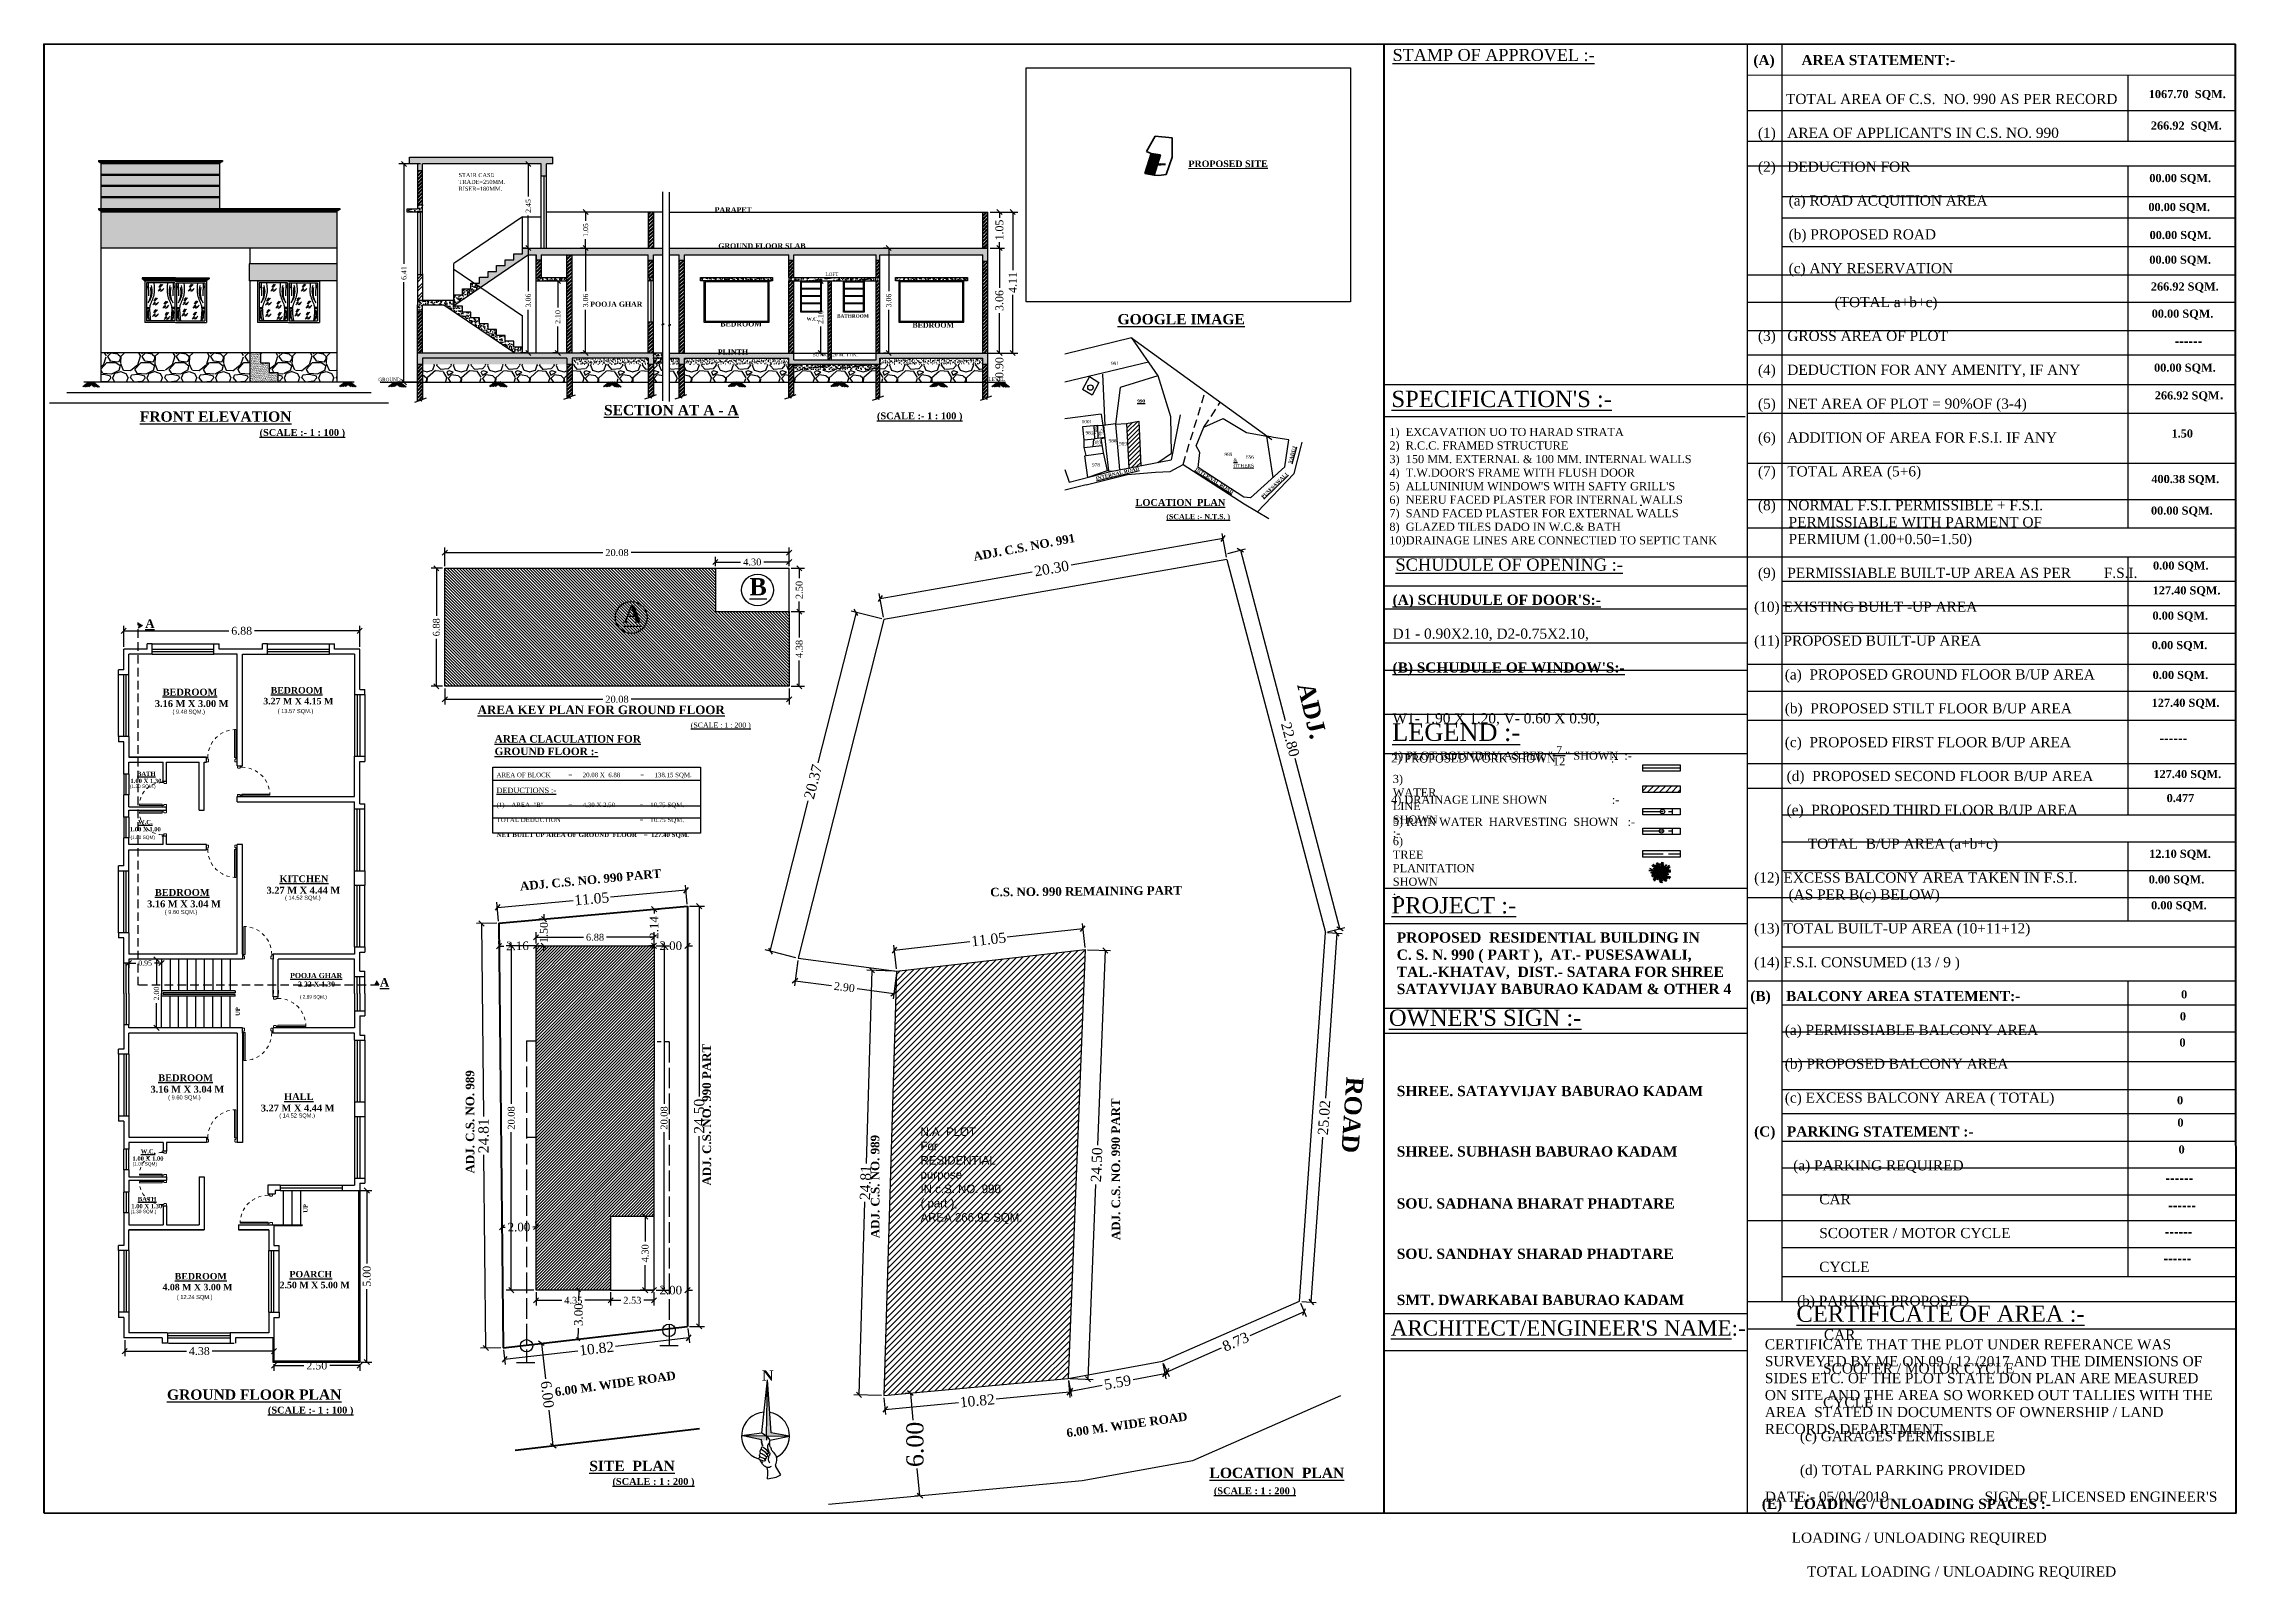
# Model space of a CAD drawing. Header units: metres. Extents: x 1481 to 1844, y -25 to 108.
# Drawn here: x 1780.1 to 1844, y -25.2 to 19.5 of the extents above; entities outside this region: 1.
import ezdxf

# ---------------------------------------------------------------- set-up
doc = ezdxf.new("R2010")
doc.units = ezdxf.units.M
doc.header["$MEASUREMENT"] = 0
for name, pattern in [('ACAD_ISO02W100', [15, 12, -3]), ('CENTER2', [1.125, 0.75, -0.125, 0.125, -0.125]), ('DASHED', [0.75, 0.5, -0.25]), ('DASHED2', [0.375, 0.25, -0.125]), ('DOT2', [0.125, 0, -0.125])]:
    doc.linetypes.add(name, pattern=pattern)
for name, color, linetype in [('Colours', 3, 'Continuous'), ('FARNITURE', 5, 'Continuous'), ('FURNITURE', 7, 'Continuous'), ('outer-name-plate', 7, 'Continuous'), ('RAILING', 1, 'Continuous'), ('WALL', 250, 'Continuous')]:
    doc.layers.add(name, color=color, linetype=linetype)
doc.layers.add('DOORS', color=250, linetype='Continuous', lineweight=15)
doc.styles.add('FEROZ', font='times.ttf')
doc.styles.get("Standard").update_dxf_attribs({"font": 'times.ttf', "height": 0.23})
doc.dimstyles.new('Copy of Standard', dxfattribs={"dimtxt": 0.23, "dimasz": 0.15, "dimexe": 0.15, "dimexo": 0.0625, "dimgap": 0.09, "dimtad": 0, "dimzin": 0, "dimdsep": 46, "dimtxsty": 'FEROZ', "dimblk": 'OBLIQUE', "dimcen": 0.09, "dimclrd": 250, "dimclre": 251, "dimclrt": 250, "dimadec": 0, "dimazin": 0, "dimtfac": 1, "dimtix": 1, "dimtofl": 0, "dimtmove": 1, "dimatfit": 3, "dimfxl": 0.18, "dimtolj": 1, "dimtzin": 0, "dimlwe": -1, "dimarcsym": 0})
picture_1 = doc.add_image_def('image1.png', size_in_pixel=(1840, 1328))
pattern_1 = [(228.0127875, (329.04365, -77.19446), (-8, -9), [0.134536, -13.31908805]), (184.9697407, (328.95365, -77.294457), (12, 1), [0.230868, -22.85592476]), (132.510447, (328.72365, -77.314457), (10, -11), [0.162788, -16.1160326]), (267.273689, (328.33365, -77.564457), (1, 20), [0.210238, -20.81355804]), (292.833654, (328.32365, -77.774457), (-5, 12), [0.206155, -20.4093731]), (357.273689, (328.40365, -77.964457), (-20, 1), [0.210238, -20.81355804]), (37.6942405, (328.61365, -77.974457), (-13, -10), [0.278029, -27.52484855]), (72.2553284, (328.83365, -77.804457), (7, 22), [0.262488, -25.9863215]), (121.4295656, (328.91365, -77.554457), (-8, 13), [0.21095, -20.8840731]), (175.236358, (328.80365, -77.37446), (11, -1), [0.240832, -11.8007626]), (222.3974378, (328.56365, -77.354457), (-12, -11), [0.311448, -30.833375]), (138.814075, (329.32365, -77.57446), (-7, 6), [0.106301, -10.5238448]), (171.4692344, (329.24365, -77.504457), (13, -2), [0.202237, -20.0215114]), (225, (329.04365, -77.47446), (-1e-16, -1), [0.141421, -1.27279256]), (203.19859, (328.97365, -77.35446), (5, 2), [0.076158, -7.5396151]), (291.80141, (328.90365, -77.38446), (-1, 3), [0.107703, -5.2774618]), (30.963757, (328.94365, -77.48446), (3, 2), [0.174929, -5.6560229]), (161.56505, (329.09365, -77.39446), (2, -1), [0.126491, -3.03578666]), (16.3895403, (328.32365, -77.384457), (10, 3), [0.1772, -17.54284515]), (70.346176, (328.49365, -77.33446), (-4, -11), [0.148661, -14.71740775]), (293.19859, (329.09365, -77.19446), (-2, 5), [0.152315, -7.4634581]), (343.6104597, (329.15365, -77.334457), (-10, 3), [0.1772, -17.54284515]), (339.443955, (328.32365, -78.00446), (-5, 2), [0.17088, -8.37312375]), (294.7751406, (328.48365, -78.06446), (-5, 11), [0.143178, -14.17464306]), (66.80141, (329.10365, -78.19446), (2, 5), [0.152315, -7.4634581]), (17.3540246, (329.16365, -78.054457), (-13, -4), [0.167631, -16.5954236]), (69.443955, (328.61365, -78.19446), (-2, -5), [0.08544, -8.45856375]), (101.309932, (329.04365, -78.19446), (-1, 4), [0.05099, -5.0480295]), (165.963757, (329.03365, -78.14446), (3, -1), [0.206155, -3.9169506]), (186.009006, (328.83365, -78.094457), (10, 1), [0.19105, -18.9139232]), (303.690068, (328.94365, -77.57446), (-1, 2), [0.144222, -3.4613293]), (353.1572266, (329.02365, -77.694457), (17, -2), [0.251794, -24.9275626]), (60.945396, (329.27365, -77.72446), (-4, -7), [0.102956, -10.19267414]), (90, (329.3237, -77.6345), (-1, 1), [0.06, -0.94]), (120.256437, (328.81365, -78.06446), (4, -7), [0.138924, -13.75352]), (48.0127875, (328.74365, -77.94446), (8, 9), [0.269072, -13.18455205]), (0, (328.9237, -77.7445), (1, 1), [0.26, -0.74]), (325.3048465, (329.18365, -77.744457), (10, -7), [0.158114, -15.6532743]), (254.054604, (329.31365, -77.83446), (-1, -4), [0.145602, -7.1345079]), (207.6459754, (329.27365, -77.974457), (-19, -10), [0.237065, -23.4694742]), (175.4260787, (329.06365, -78.084457), (-13, 1), [0.250799, -24.8290734])]
pattern_2 = [(37.5, (328.32365, -78.194457), (-0.00125986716, 0.0385364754), [0, -0.0304, 0, -0.034, 0, -0.0325]), (7.5, (328.32365, -78.194457), (0.0353955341, 0.0564429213), [0, -0.0164, 0, -0.0274, 0, -0.0105]), (327.5, (328.29905, -78.194457), (0.0622828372, 0.0001131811), [0, -0.01, 0, -0.036, 0, -0.047]), (317.5, (328.29905, -78.194457), (0.060122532, 0.0175535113), [0, -0.005, 0, -0.0236, 0, -0.027])]
pattern_3 = [(45, (327.25381, -87.827334), (-0.0530330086, 0.0530330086), []), (45, (327.289166, -87.827334), (-0.0530330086, 0.0530330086), [])]
pattern_4 = [(50, (327.25381, -87.82733), (0.179315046, -0.015688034), [0.01875, -0.20625]), (355, (327.25381, -87.82733), (-0.034687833, 0.188048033), [0.015, -0.165]), (100.451444, (327.26875, -87.82864), (0.144627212, 0.172359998), [0.015935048, -0.175285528]), (46.1842, (327.2538, -87.77733), (0.266810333, -0.04137982), [0.028125, -0.309375]), (96.635635, (327.27604, -87.78078), (0.233665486, 0.24352965), [0.023902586, -0.26292844]), (351.184164, (327.2538, -87.77733), (0.233665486, 0.24352965), [0.0225, -0.2475]), (21, (327.27881, -87.78983), (0.149226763, -0.100654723), [0.01875, -0.20625]), (326, (327.27881, -87.78983), (0.060828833, 0.181287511), [0.015, -0.165]), (71.451445, (327.29125, -87.79822), (0.210055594, 0.080632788), [0.015935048, -0.175285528]), (37.5, (327.25381, -87.827334), (0.0030399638, 0.0832234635), [0, -0.163, 0, -0.1675, 0, -0.165625]), (7.5, (327.25381, -87.82733), (0.0657673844, 0.098602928), [0, -0.0955, 0, -0.15925, 0, -0.063125]), (327.5, (327.19806, -87.827334), (0.133455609, -0.005638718), [0, -0.0625, 0, -0.195, 0, -0.25875]), (317.5, (327.17306, -87.82733), (0.145796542, 0.025026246), [0, -0.08125, 0, -0.1295, 0, -0.18375])]
pattern_5 = [(45, (319.55579, -94.60991), (-0.0530330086, 0.0530330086), []), (45, (319.591145, -94.60991), (-0.0530330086, 0.0530330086), [])]
pattern_6 = [(50, (319.55579, -94.60991), (0.179315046, -0.015688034), [0.01875, -0.20625]), (355, (319.55579, -94.60991), (-0.034687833, 0.188048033), [0.015, -0.165]), (100.451444, (319.57073, -94.61122), (0.144627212, 0.172359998), [0.015935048, -0.175285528]), (46.1842, (319.5558, -94.5599), (0.266810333, -0.04137982), [0.028125, -0.309375]), (96.635635, (319.57802, -94.56336), (0.233665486, 0.24352965), [0.023902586, -0.26292844]), (351.184164, (319.5558, -94.5599), (0.233665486, 0.24352965), [0.0225, -0.2475]), (21, (319.58079, -94.57241), (0.149226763, -0.100654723), [0.01875, -0.20625]), (326, (319.58079, -94.57241), (0.060828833, 0.181287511), [0.015, -0.165]), (71.451445, (319.59322, -94.5808), (0.210055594, 0.080632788), [0.015935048, -0.175285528]), (37.5, (319.55579, -94.60991), (0.0030399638, 0.0832234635), [0, -0.163, 0, -0.1675, 0, -0.165625]), (7.5, (319.55579, -94.60991), (0.0657673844, 0.098602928), [0, -0.0955, 0, -0.15925, 0, -0.063125]), (327.5, (319.50004, -94.60991), (0.133455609, -0.005638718), [0, -0.0625, 0, -0.195, 0, -0.25875]), (317.5, (319.47504, -94.60991), (0.145796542, 0.025026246), [0, -0.08125, 0, -0.1295, 0, -0.18375])]
pattern_7 = [(37.5, (327.25381, -87.82733), (-0.003149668, 0.0963411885), [0, -0.076, 0, -0.085, 0, -0.08125]), (7.5, (327.25381, -87.82733), (0.088488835, 0.141107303), [0, -0.041, 0, -0.0685, 0, -0.02625]), (327.5, (327.19231, -87.82733), (0.155707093, 0.0002829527), [0, -0.025, 0, -0.09, 0, -0.1175]), (317.5, (327.19231, -87.82733), (0.15030633, 0.043883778), [0, -0.0125, 0, -0.059, 0, -0.0675])]
pattern_8 = [(228.0127875, (327.69124, -86.827334), (-8, -9), [0.134536, -13.31908805]), (184.9697407, (327.601243, -86.927334), (12, 1), [0.230868, -22.85592476]), (132.510447, (327.37124, -86.947334), (10, -11), [0.162788, -16.1160326]), (267.273689, (326.981243, -87.197334), (1, 20), [0.210238, -20.81355804]), (292.833654, (326.971243, -87.407334), (-5, 12), [0.206155, -20.4093731]), (357.273689, (327.051243, -87.597334), (-20, 1), [0.210238, -20.81355804]), (37.6942405, (327.261243, -87.607334), (-13, -10), [0.278029, -27.52484855]), (72.2553284, (327.481243, -87.437334), (7, 22), [0.262488, -25.9863215]), (121.4295656, (327.561243, -87.187334), (-8, 13), [0.21095, -20.8840731]), (175.236358, (327.45124, -87.00733), (11, -1), [0.240832, -11.8007626]), (222.3974378, (327.211243, -86.987334), (-12, -11), [0.311448, -30.833375]), (138.814075, (327.97124, -87.20733), (-7, 6), [0.106301, -10.5238448]), (171.4692344, (327.891243, -87.137334), (13, -2), [0.202237, -20.0215114]), (225, (327.69124, -87.1073), (-1e-16, -1), [0.141421, -1.27279256]), (203.198591, (327.62124, -86.98733), (5, 2), [0.076158, -7.5396151]), (291.80141, (327.55124, -87.01733), (-1, 3), [0.107703, -5.2774618]), (30.963757, (327.59124, -87.11733), (3, 2), [0.174929, -5.6560229]), (161.56505, (327.74124, -87.02733), (2, -1), [0.126491, -3.03578666]), (16.3895403, (326.971243, -87.017334), (10, 3), [0.1772, -17.54284515]), (70.346176, (327.14124, -86.967334), (-4, -11), [0.148661, -14.71740775]), (293.198591, (327.74124, -86.82733), (-2, 5), [0.152315, -7.4634581]), (343.6104597, (327.801243, -86.967334), (-10, 3), [0.1772, -17.54284515]), (339.443955, (326.97124, -87.63733), (-5, 2), [0.17088, -8.37312375]), (294.7751406, (327.13124, -87.697334), (-5, 11), [0.143178, -14.17464306]), (66.801409, (327.75124, -87.82733), (2, 5), [0.152315, -7.4634581]), (17.3540246, (327.81124, -87.687334), (-13, -4), [0.167631, -16.5954236]), (69.443955, (327.26124, -87.82733), (-2, -5), [0.08544, -8.45856375]), (101.309932, (327.69124, -87.82733), (-1, 4), [0.05099, -5.0480295]), (165.963757, (327.68124, -87.77733), (3, -1), [0.206155, -3.9169506]), (186.009006, (327.481243, -87.727334), (10, 1), [0.19105, -18.9139232]), (303.690068, (327.59124, -87.20733), (-1, 2), [0.144222, -3.4613293]), (353.1572266, (327.671243, -87.327334), (17, -2), [0.251794, -24.9275626]), (60.945396, (327.92124, -87.35733), (-4, -7), [0.102956, -10.19267414]), (90, (327.9712, -87.2673), (-1, 1), [0.06, -0.94]), (120.256437, (327.46124, -87.697334), (4, -7), [0.138924, -13.75352]), (48.0127875, (327.39124, -87.577334), (8, 9), [0.269072, -13.18455205]), (0, (327.5712, -87.3773), (1, 1), [0.26, -0.74]), (325.3048465, (327.83124, -87.377334), (10, -7), [0.158114, -15.6532743]), (254.054604, (327.96124, -87.46733), (-1, -4), [0.145602, -7.1345079]), (207.6459754, (327.921243, -87.607334), (-19, -10), [0.237065, -23.4694742]), (175.4260787, (327.711243, -87.717334), (-13, 1), [0.250799, -24.8290734])]
pattern_9 = [(37.5, (326.97124, -87.82733), (-0.003149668, 0.0963411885), [0, -0.076, 0, -0.085, 0, -0.08125]), (7.5, (326.97124, -87.82733), (0.088488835, 0.141107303), [0, -0.041, 0, -0.0685, 0, -0.02625]), (327.5, (326.90974, -87.82733), (0.155707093, 0.0002829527), [0, -0.025, 0, -0.09, 0, -0.1175]), (317.5, (326.90974, -87.82733), (0.15030633, 0.043883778), [0, -0.0125, 0, -0.059, 0, -0.0675])]
pattern_10 = [(228.0127875, (327.97381, -86.827334), (-8, -9), [0.134536, -13.31908805]), (184.9697407, (327.88381, -86.927334), (12, 1), [0.230868, -22.85592476]), (132.510447, (327.65381, -86.947334), (10, -11), [0.162788, -16.1160326]), (267.273689, (327.26381, -87.197334), (1, 20), [0.210238, -20.81355804]), (292.833654, (327.25381, -87.407334), (-5, 12), [0.206155, -20.4093731]), (357.273689, (327.33381, -87.597334), (-20, 1), [0.210238, -20.81355804]), (37.6942405, (327.54381, -87.607334), (-13, -10), [0.278029, -27.52484855]), (72.2553284, (327.76381, -87.437334), (7, 22), [0.262488, -25.9863215]), (121.4295656, (327.84381, -87.187334), (-8, 13), [0.21095, -20.8840731]), (175.236358, (327.73381, -87.00733), (11, -1), [0.240832, -11.8007626]), (222.3974378, (327.49381, -86.987334), (-12, -11), [0.311448, -30.833375]), (138.814075, (328.25381, -87.20733), (-7, 6), [0.106301, -10.5238448]), (171.4692344, (328.17381, -87.137334), (13, -2), [0.202237, -20.0215114]), (225, (327.9738, -87.1073), (-1e-16, -1), [0.141421, -1.27279256]), (203.198591, (327.90381, -86.98733), (5, 2), [0.076158, -7.5396151]), (291.80141, (327.83381, -87.01733), (-1, 3), [0.107703, -5.2774618]), (30.963757, (327.87381, -87.11733), (3, 2), [0.174929, -5.6560229]), (161.56505, (328.0238, -87.02733), (2, -1), [0.126491, -3.03578666]), (16.3895403, (327.25381, -87.017334), (10, 3), [0.1772, -17.54284515]), (70.346176, (327.42381, -86.967334), (-4, -11), [0.148661, -14.71740775]), (293.198591, (328.02381, -86.82733), (-2, 5), [0.152315, -7.4634581]), (343.6104597, (328.08381, -86.967334), (-10, 3), [0.1772, -17.54284515]), (339.443955, (327.25381, -87.63733), (-5, 2), [0.17088, -8.37312375]), (294.7751406, (327.41381, -87.697334), (-5, 11), [0.143178, -14.17464306]), (66.801409, (328.03381, -87.82733), (2, 5), [0.152315, -7.4634581]), (17.3540246, (328.09381, -87.687334), (-13, -4), [0.167631, -16.5954236]), (69.443955, (327.54381, -87.82733), (-2, -5), [0.08544, -8.45856375]), (101.309932, (327.97381, -87.82733), (-1, 4), [0.05099, -5.0480295]), (165.963757, (327.9638, -87.77733), (3, -1), [0.206155, -3.9169506]), (186.009006, (327.76381, -87.727334), (10, 1), [0.19105, -18.9139232]), (303.690068, (327.8738, -87.20733), (-1, 2), [0.144222, -3.4613293]), (353.1572266, (327.95381, -87.327334), (17, -2), [0.251794, -24.9275626]), (60.945396, (328.20381, -87.35733), (-4, -7), [0.102956, -10.19267414]), (90, (328.2538, -87.2673), (-1, 1), [0.06, -0.94]), (120.256437, (327.74381, -87.697334), (4, -7), [0.138924, -13.75352]), (48.0127875, (327.67381, -87.577334), (8, 9), [0.269072, -13.18455205]), (0, (327.8538, -87.3773), (1, 1), [0.26, -0.74]), (325.3048465, (328.11381, -87.377334), (10, -7), [0.158114, -15.6532743]), (254.054604, (328.24381, -87.46733), (-1, -4), [0.145602, -7.1345079]), (207.6459754, (328.20381, -87.607334), (-19, -10), [0.237065, -23.4694742]), (175.4260787, (327.99381, -87.717334), (-13, 1), [0.250799, -24.8290734])]

msp = doc.modelspace()

# ---------------------------------------------------------------- texts
at = {"attachment_point": 1}
for s, insert, char_height, width in [('{\\fTimes New Roman Baltic|b0|i0|c0|p18;\\LSTAMP OF APPROVEL :-}', (1819.418, 19.401), 0.35, 8.07604), ("{\\fVerdana|b1|i0|c0|p34;\\H1.25x;     \\fTimes New Roman|b1|i0|c0|p18;       \\fTimes New Roman|b0|i0|c0|p18;TOTAL\\fTimes New Roman|b1|i0|c0|p18; \\fTimes New Roman|b0|i0|c0|p18;AREA OF C.S.  NO. 990 AS PER RECORD\\P\\fTimes New Roman|b1|i0|c0|p18;\\P      \\fTimes New Roman|b0|i0|c0|p18;(1)   AREA OF APPLICANT'S IN C.S. NO. 990                                                                                        \\P\\P      (2)   DEDUCTION FOR\\P\\P              (a) ROAD ACQUITION AREA\\P                  \\P              (b) PROPOSED ROAD\\P                                        \\P              (c) ANY RESERVATION \\P                                 \\P                          (TOTAL a+b+c)                        \\P\\P      (3)   GROSS AREA OF PLOT \\P                  \\P      (4)   DEDUCTION FOR ANY AMENITY, IF ANY\\P   \\P      (5)   NET AREA OF PLOT = 90%OF (3-4)         \\P\\P      (6)   ADDITION OF AREA FOR F.S.I. IF ANY\\P                                                           \\P      (7)   TOTAL AREA (5+6) \\P                              \\P      (8)   NORMAL F.S.I. PERMISSIBLE + F.S.I.\\P              PERMISSIABLE WITH PARMENT OF \\P              PERMIUM (1.00+0.50=1.50)\\P                                           \\P      (9)   PERMISSIABLE BUILT-UP AREA AS PER ^I^I^I F.S.I.\\P      \\P     (10) EXISTING BUILT -UP AREA \\P                    \\P     (11) PROPOSED BUILT-UP AREA\\P\\P             (a)  PROPOSED GROUND FLOOR B/UP AREA\\P\\P             (b)  PROPOSED STILT FLOOR B/UP AREA\\P\\P             (c)  PROPOSED FIRST FLOOR B/UP AREA\\P\\P^I     (d)  PROPOSED SECOND FLOOR B/UP AREA\\P^I^I\\P^I     (e)  PROPOSED THIRD FLOOR B/UP AREA\\P\\P                   TOTAL  B/UP AREA (a+b+c)\\P                  \\P     (12) EXCESS BALCONY AREA TAKEN IN F.S.I.\\P              (AS PER B(c) BELOW)\\P                          \\P     (13) TOTAL BUILT-UP AREA (10+11+12)\\P         \\P     (14) F.S.I. CONSUMED (13 / 9 )\\P                           \\P    \\fTimes New Roman|b1|i0|c0|p18;(B)    BALCONY AREA STATEMENT:-\\P\\P\\fTimes New Roman|b0|i0|c0|p18;             (a) PERMISSIABLE BALCONY AREA  \\P\\P             (b) PROPOSED BALCONY AREA \\P   \\P             (c) EXCESS BALCONY AREA ( TOTAL)\\P       \\P\\fTimes New Roman|b1|i0|c0|p18;     (C)   PARKING STATEMENT :-\\P\\P}    {\\H1.25x;            (a) PARKING REQUIRED\\P\\P                      CAR\\P\\P                      SCOOTER / MOTOR CYCLE\\P \\P                      CYCLE\\P\\P}    {\\H1.25x;             (b) PARKING PROPOSED\\P\\P}                             {\\H1.25x;CAR\\P\\P                       SCOOTER / MOTOR CYCLE\\P\\P                       CYCLE\\P\\P^I^I(c) GARAGES PERMISSIBLE\\P\\P^I^I(d) TOTAL PARKING PROVIDED\\P\\P\\fTimes New Roman|b1|i0|c0|p18;       (E)   LOADING / UNLOADING SPACES :-\\P\\P\\H0.8x;      \\H1.25x;          \\fTimes New Roman|b0|i0|c0|p18;LOADING / UNLOADING REQUIRED\\P\\P}      {\\H1.25x;              TOTAL LOADING / UNLOADING REQUIRED}", (1829.4, 18.092), 0.236779, 11.30336), ('{\\fTimes New Roman|b1|i0|c0|p18;\\H0.8x;1067.70  SQM.}', (1841.466, 18.205), 0.29597, 2.3101), ('{\\fTimes New Roman|b1|i0|c0|p18;\\H0.8x;266.92  SQM.}', (1841.527, 17.287), 0.29597, 2.3101), ('STAIR CASE\\PTRADE=250MM.\\PRISER=180MM.', (1792.186, 15.786), 0.12, 1.67668), ('{\\fTimes New Roman|b1|i0|c0|p18;\\H0.8x;00.00 SQM.}', (1841.482, 15.756), 0.29597, 1.90844), ('{\\fTimes New Roman|b1|i0|c0|p18;\\H1.5x;PARAPET\\H0.66667x;\\L \\l     }', (1799.654, 14.788), 0.1, 1.22528), ('{\\fTimes New Roman|b1|i0|c0|p18;\\H0.8x;00.00 SQM.}', (1841.454, 14.912), 0.29597, 2.06045), ('{\\fTimes New Roman|b1|i0|c0|p18;\\H0.8x;00.00 SQM.}', (1841.49, 14.097), 0.29597, 2.1188), ('{\\fTimes New Roman|b1|i0|c0|p18;\\H1.5x;GROUND FLOOR SLAB\\L \\H0.66667x;\\l     }', (1799.759, 13.737), 0.1, 2.7167), ('{\\fTimes New Roman|b1|i0|c0|p18;\\H0.8x;00.00 SQM.}', (1841.482, 13.377), 0.29597, 2.12744), ('{\\fTimes New Roman|b1|i0|c0|p18;\\H0.8x;266.92 SQM.}', (1841.527, 12.595), 0.29597, 2.12744), ('{\\fTimes New Roman|b1|i0|c0|p18;\\H1.5x;POOJA GHAR\\H0.66667x;\\L \\l     }', (1796.026, 12.037), 0.1, 1.49054), ('{\\fTimes New Roman|b1|i0|c0|p18;     W.C.\\L \\l     }', (1802.141, 11.581), 0.1, 0.58767), ('{\\fTimes New Roman|b1|i0|c0|p18;     BATHROOM\\L \\l     }', (1803.221, 11.668), 0.1, 0.81363), ('{\\fTimes New Roman|b1|i0|c0|p18;\\H0.8x;00.00 SQM.}', (1841.551, 11.805), 0.29597, 2.3053), ('{\\fTimes New Roman|b1|i0|c0|p18;     \\H1.5x;BEDROOM\\L \\H0.66667x;\\l     }', (1799.816, 11.461), 0.1, 0.81363), ('{\\fTimes New Roman|b1|i0|c0|p18;    \\H1.5x;BEDROOM\\H0.66667x;\\L \\l     }', (1805.42, 11.427), 0.1, 0.81363), ('{\\fVerdana|b1|i0|c0|p34;\\H0.8x;------}', (1842.218, 10.996), 0.29597, 1.59607), ('{\\fTimes New Roman|b1|i0|c0|p18;\\H1.5x;PLINTH\\H0.66667x;\\L \\l     }', (1799.746, 10.642), 0.1, 0.92253), ('{\\H0.6667x;SUNK 0.20 M. THK.}', (1802.513, 10.54), 0.15, 1.31694), ('{\\fTimes New Roman|b1|i0|c0|p18;\\H0.8x;00.00 SQM.}', (1841.62, 10.231), 0.29597, 2.72378), ('{\\fTimes New Roman|b0|i0|c0|p18;GROUND}', (1789.847, 9.816), 0.1, 0.70843), ('LEVEL', (1807.64, 9.827), 0.1, 0.70843), ('\\pi3.80216;{\\fTimes New Roman|b1|i0|c0|p18;\\LSECTION AT A - A}', (1792.623, 9.025), 0.3, 11.42433), ("{\\fTimes New Roman|b0|i0|c0|p18;\\LSPECIFICATION'S :-}", (1819.386, 9.437), 0.47356, 8.72588), ('{\\fTimes New Roman|b1|i0|c0|p18;\\H0.8x;266.92 SQM\\fVerdana|b1|i0|c0|p34;.}', (1841.641, 9.42), 0.29597, 2.46359), ('{\\fTimes New Roman|b1|i0|c0|p18;\\LFRONT ELEVATION}', (1782.893, 8.836), 0.3, 5.09267), ("{\\fTimes New Roman|b0|i0|c0|p18;1)  EXCAVATION UO TO HARAD STRATA\\P2)  R.C.C. FRAMED STRUCTURE\\P3)  150 MM. EXTERNAL & 100 MM. INTERNAL WALLS\\P4)  T.W.DOOR'S FRAME WITH FLUSH DOOR\\P5)  ALLUNINIUM WINDOW'S WITH SAFTY GRILL'S\\P6)  NEERU FACED PLASTER FOR INTERNAL WALLS\\P7)  SAND FACED PLASTER FOR EXTERNAL WALLS\\P8)  GLAZED TILES DADO IN W.C.& BATH\\P10)DRAINAGE LINES ARE CONNECTIED TO SEPTIC TANK }", (1819.325, 8.355), 0.23678, 11.30999), ('{\\fTimes New Roman|b1|i0|c0|p18;\\H0.8x;1.50}', (1842.129, 8.311), 0.29597, 0.75437), ('{\\fTimes New Roman|b1|i0|c0|p18;\\H0.8x;400.38 SQM.}', (1841.541, 6.984), 0.29597, 2.42422), ('{\\fTimes New Roman|b1|i0|c0|p18;\\H0.8x;00.00 SQM.}', (1841.53, 6.064), 0.29597, 2.10608), ('{\\fTimes New Roman|b0|i0|c0|p18;\\H0.75x;\\LSCHUDULE OF OPENING :-}', (1819.502, 4.548), 0.47356, 6.56376), ('{\\fTimes New Roman|b1|i0|c0|p18;\\H0.8x;0.00 SQM.}', (1841.589, 4.461), 0.29597, 2.15423), ("{\\fTimes New Roman|b1|i0|c0|p18;\\H1.25x;\\L(A) SCHUDULE OF DOOR'S:-\\P\\l\\P\\fTimes New Roman|b0|i0|c0|p18;D1 - 0.90X2.10, D2-0.75X2.10,\\fTimes New Roman|b1|i0|c0|p18;\\P\\L\\P(B) SCHUDULE OF WINDOW'S:-\\P\\l\\P\\fTimes New Roman|b0|i0|c0|p18;\\PW1- 1.90 X 1.20, V- 0.60 X 0.90,}", (1819.417, 3.493), 0.23678, 10.57975), ('{\\fTimes New Roman|b1|i0|c0|p18;\\H0.8x;127.40 SQM.}', (1841.58, 3.737), 0.29597, 2.15423), ('{\\fTimes New Roman|b1|i0|c0|p18;\\H0.8x;0.00 SQM.}', (1841.574, 3.002), 0.29597, 2.15423), ('{\\fTimes New Roman|b1|i0|c0|p18;\\H0.8x;0.00 SQM.}', (1841.553, 2.143), 0.29597, 2.13353), ('{\\fTimes New Roman|b1|i0|c0|p18;\\H0.8x;0.00 SQM.}', (1841.578, 1.272), 0.29597, 1.9858), ('{\\fTimes New Roman|b1|i0|c0|p18;\\H0.8x;127.40 SQM.}', (1841.55, 0.46), 0.29597, 2.04986), ('{\\fTimes New Roman|b1|i0|c0|p18;\\L\\C240;AREA CLACULATION FOR GROUND FLOOR :-}', (1793.236, -0.6), 0.21817, 4.60091), ('{\\fTimes New Roman|b0|i0|c0|p18;\\H1.073x;\\LLEGEND :-}', (1819.407, -0.26), 0.47356, 4.05052), ('{\\fTimes New Roman|b0|i0|c0|p18;\\H0.2x;2) PROPOSED WORK SHOWN                  :- \\fCalibri|b0|i0|c0|p34;     \\H2.145x;  }    ', (1819.374, -1.161), 1.183896, 8.06485), ('\\A1;{\\fTimes New Roman|b0|i0|c0|p18;\\H0.2x;1) PLOT BOUNDRY AS PER "\\S7/12;" SHOWN  :-\\fCalibri|b0|i0|c0|p34;  }          {\\H0.25x;}', (1819.428, -0.914), 1.183896, 7.5117), ('{\\fVerdana|b1|i0|c0|p34;\\H0.8x;------}', (1841.779, -0.579), 0.29597, 1.59607), ('\\A1;{\\H1.25x;AREA OF BLOCK ^I ^I= ^I20.08 X  6.88^I^I= ^I138.15 SQM. \\P\\P\\H1.2x;\\LDEDUCTIONS :-\\l\\P\\H0.66667x;\\P\\H1.25x;(1)    AREA  "B"    ^I^I= ^I4.30 X 2.50^I        =    10.75 SQM.\\P\\PTOTAL DEDUCTION ^I^I^I^I      ^I        =    10.75 SQM.\\P \\fTimes New Roman|b1|i0|c0|p18;\\C1;\\PNET BUILT UP AREA OF GROUND  FLOOR    =  127.40 SQM.}', (1793.293, -1.695), 0.10472, 5.83964), ('{\\fTimes New Roman|b0|i0|c0|p18;\\H0.2x;3) WATER LINE SHOWN                         :-    \\fCalibri|b0|i0|c0|p34;\\H2.145x;  }      {\\H0.25x;}', (1819.425, -1.759), 1.183896, 0.00231), ('{\\fTimes New Roman|b1|i0|c0|p18;\\H0.8x;127.40 SQM.}', (1841.601, -1.615), 0.29597, 1.93877), ('{\\fTimes New Roman|b0|i0|c0|p18;\\H0.2x;4) DRAINAGE LINE SHOWN                     :-  }          ', (1819.374, -2.363), 1.1839, 7.92899), ('{\\fTimes New Roman|b1|i0|c0|p18;\\H0.8x;0.477}', (1841.987, -2.316), 0.29597, 0.76533), ('{\\fTimes New Roman|b0|i0|c0|p18;\\H0.2x;5) RAIN WATER  HARVESTING  SHOWN   :-  \\fCalibri|b0|i0|c0|p34; }         {\\H0.25x;}', (1819.425, -3.009), 1.183896, 7.87817), ('{\\fTimes New Roman|b0|i0|c0|p18;\\H0.2x;6) TREE PLANITATION  SHOWN               :-   \\fCalibri|b0|i0|c0|p34; \\H2.145x; }       {\\H0.25x;}', (1819.425, -3.571), 1.183896, 0.00000636), ('{\\fTimes New Roman|b1|i0|c0|p18;\\H0.8x;12.10 SQM.}', (1841.477, -3.941), 0.29597, 1.89091), ('{\\fTimes New Roman|b1|i0|c0|p18;\\H0.8x;0.00 SQM.}', (1841.464, -4.688), 0.29597, 1.8761), ('{\\fTimes New Roman|b0|i0|c0|p18;\\LPROJECT :-}', (1819.386, -5.323), 0.47356, 8.79756), ('{\\fTimes New Roman|b1|i0|c0|p18;\\H0.8x;0.00 SQM.}', (1841.534, -5.44), 0.29597, 2.22924), ('\\A1;{\\fTimes New Roman|b1|i0|c0|p18;PROPOSED  RESIDENTIAL BUILDING IN \\PC. S. N. 990 ( PART ),  AT.- PUSESAWALI, TAL.-KHATAV,  DIST.- SATARA FOR SHREE SATAYVIJAY BABURAO KADAM & OTHER 4}', (1819.538, -6.349), 0.299989, 10.18539), ('{\\fTimes New Roman|b1|i0|c0|p18;\\H0.8x;0}', (1842.408, -8.038), 0.29597, 0.29756), ("{\\fTimes New Roman|b0|i0|c0|p18;\\LOWNER'S SIGN :-}", (1819.31, -8.601), 0.47356, 5.51053), ('{\\fTimes New Roman|b1|i0|c0|p18;\\H0.8x;0}', (1842.373, -8.679), 0.29597, 0.29756), ('{\\fTimes New Roman|b1|i0|c0|p18;\\H0.8x;0}', (1842.36, -9.441), 0.29597, 0.29756), ('{\\fTimes New Roman|b1|i0|c0|p18;SHREE.} {\\A1;\\fTimes New Roman|b1|i0|c0|p18;SATAYVIJAY BABURAO KADAM}', (1819.538, -10.824), 0.299989, 10.18539), ('{\\fTimes New Roman|b1|i0|c0|p18;\\H0.8x;0}', (1842.288, -11.125), 0.29597, 0.29756), ('{\\fTimes New Roman|b1|i0|c0|p18;\\H0.8x;0}', (1842.3, -11.774), 0.29597, 0.29756), ('{\\fTimes New Roman|b1|i0|c0|p18;SHREE.} {\\A1;\\fTimes New Roman|b1|i0|c0|p18;SUBHASH BABURAO KADAM}', (1819.538, -12.585), 0.29999, 8.06792), ('{\\fTimes New Roman|b1|i0|c0|p18;\\H0.8x;0}', (1842.334, -12.559), 0.29597, 0.29756), ('{\\fVerdana|b1|i0|c0|p34;\\H0.8x;------}', (1841.952, -13.4), 0.29597, 1.59607), ('{\\fTimes New Roman|b1|i0|c0|p18;SOU. SADHANA BHARAT PHADTARE}', (1819.538, -14.102), 0.29999, 7.97558), ('{\\fVerdana|b1|i0|c0|p34;\\H0.8x;------}', (1842.032, -14.197), 0.29597, 1.59607), ('{\\fVerdana|b1|i0|c0|p34;\\H0.8x;------}', (1841.929, -14.967), 0.29597, 1.59607), ('{\\fTimes New Roman|b1|i0|c0|p18;SOU. SANDHAY SHARAD PHADTARE}', (1819.538, -15.569), 0.29999, 7.97095), ('{\\fVerdana|b1|i0|c0|p34;\\H0.8x;------}', (1841.896, -15.739), 0.29597, 1.59607), ('{\\fTimes New Roman|b1|i0|c0|p18;SMT. DWARKABAI\\A1; BABURAO KADAM}', (1819.538, -16.914), 0.29999, 8.34726), ('{\\fTimes New Roman|b0|i0|c0|p18;\\LCERTIFICATE OF AREA :-}', (1831.192, -17.228), 0.47356, 8.45639), ("{\\fTimes New Roman|b0|i0|c0|p18;\\LARCHITECT/ENGINEER'S NAME\\l:-}", (1819.367, -17.66), 0.44396, 10.49189), ("CERTIFICATE THAT THE PLOT UNDER REFERANCE WAS SURVEYED BY ME ON 09 / 12 /2017 AND THE DIMENSIONS OF SIDES ETC. OF THE PLOT STATE DON PLAN ARE MEASURED ON SITE AND THE AREA SO WORKED OUT TALLIES WITH THE AREA  STATED IN DOCUMENTS OF OWNERSHIP / LAND RECORDS DEPARTMENT.\\P\\P\\P\\PDATE:- 05/01/2019                         SIGN. OF LICENSED ENGINEER'S", (1830.271, -18.209), 0.295974, 13.19948), ('{\\fTimes New Roman|b1|i0|c0|p18;\\LGROUND FLOOR PLAN}', (1783.685, -19.673), 0.3, 4.98681)]:
    msp.add_mtext(s, dxfattribs=dict(at, insert=insert, char_height=char_height, width=width))
at = {"color": 3, "insert": (1829.379, 19.226), "char_height": 0.29597, "width": 6.38731, "attachment_point": 1, "style": 'FEROZ'}
msp.add_mtext('{\\fTimes New Roman|b1|i0|c0|p18;\\C256;     (A)       AREA STATEMENT:-}', dxfattribs=at)
at = {"lineweight": 25, "attachment_point": 1}
for s, insert, char_height, width, rotation in [('\\pi0.62212,t0.62212;{\\fTimes New Roman|b1|i0|c0|p18;\\L\\C1;PROPOSED SITE}', (1812.844, 16.147), 0.19199, 3.48976, 0.12414), ('986', (1810.715, 8.186), 0.1, 0.178, 88.93709), ('987', (1810.802, 8.154), 0.1, 0.178, 52.99692), ('{\\fTimes New Roman|b1|i0|c0|p18;\\LVADUJ}', (1816.372, 7.337), 0.1, 0.53181, 74.60838), ('\\pi0.26734;{\\fTimes New Roman|b1|i0|c0|p18;\\LINTERNAL ROAD}', (1810.494, 6.863), 0.1, 1.77933, 13.67196), ('\\pi0.26734;{\\fTimes New Roman|b1|i0|c0|p18;\\LINTERNAL ROAD}', (1813.471, 7.344), 0.1, 1.77933, 328.24668), ('{\\L& OTHERS}', (1814.779, 7.47), 0.1, 0.178, 0.44242), ('{\\fTimes New Roman|b1|i0|c0|p18;\\LPUSESAWALI}', (1815.577, 6.361), 0.1, 0.53181, 44.34165), ('\\pi1.26729,t1.26729;{\\fTimes New Roman|b1|i0|c0|p18;ADJ. C.S. NO. 991}', (1805.929, 4.489), 0.25, 5.45274, 10.62019), ('\\pi1.86466,t1.86466;{\\fTimes New Roman|b1|i0|c0|p18;ADJ.}', (1816.679, 2.788), 0.5, 5.31494, 283.66781), ('\\pi0.71002,t0.71002;{\\fTimes New Roman|b1|i0|c0|p18;ADJ. C.S. NO. 990 PART}', (1793.258, -4.948), 0.25, 5.45274, 5.28817), ('\\pi0.65208,t0.65208;{\\fTimes New Roman|b1|i0|c0|p18; C.S. NO. 990 REMAINING PART}', (1806.939, -5.059), 0.25, 6.86069, 0.55977), ('{\\fTimes New Roman|b1|i0|c0|p18; UP}', (1785.684, -8.832), 0.125, 0.30628, 90), ('\\pi0.64112,t0.64112;{\\fTimes New Roman|b1|i0|c0|p18;ADJ. C.S. NO. 990 PART}', (1799.301, -14.373), 0.25, 5.31494, 90.10739), ('\\pi1.0751,t1.0751;{\\fTimes New Roman|b1|i0|c0|p18;ADJ. C.S. NO. 989 }', (1792.401, -14.454), 0.25, 5.08355, 90.10739), ('\\pi2.45465,t2.45465;{\\fTimes New Roman|b1|i0|c0|p18;ROAD}', (1818.738, -8.131), 0.5, 7.04297, 266.15543), ('\\pi0.64112,t0.64112;{\\fTimes New Roman|b1|i0|c0|p18;ADJ. C.S. NO. 990 PART}', (1811.228, -15.962), 0.25, 5.31494, 90.10739), ('\\pi1.0751,t1.0751;{\\fTimes New Roman|b1|i0|c0|p18;ADJ. C.S. NO. 989 }', (1804.211, -16.341), 0.25, 5.08355, 90.10739), ('{\\fTimes New Roman|b1|i0|c0|p18; UP}', (1787.663, -14.571), 0.125, 0.30628, 90), ('\\pt0;{\\fTimes New Roman|b1|i0|c0|p18;6.00 M. WIDE ROAD}', (1794.976, -19.625), 0.25, 3.62066, 7.9333), ('\\pt0;{\\fTimes New Roman|b1|i0|c0|p18;6.00 M. WIDE ROAD}', (1809.893, -20.819), 0.25, 3.62066, 7.9333)]:
    msp.add_mtext(s, dxfattribs=dict(at, insert=insert, char_height=char_height, width=width, rotation=rotation))
at = {"color": 7, "insert": (1802.882, 12.887), "char_height": 0.1, "width": 0.41227, "attachment_point": 1}
msp.add_mtext('{\\fTimes New Roman|b0|i0|c0|p18;LOFT}', dxfattribs=at)
at = {"color": 7, "lineweight": 25, "attachment_point": 1}
for s, insert, char_height, width in [('{\\fTimes New Roman|b1|i0|c0|p18;\\LGOOGLE IMAGE  }', (1811.398, 11.674), 0.3, 3.64453), ('{\\fTimes New Roman|b1|i0|c0|p18;\\LLOCATION  PLAN}', (1811.923, 6.282), 0.2, 2.66748), ('{\\fTimes New Roman|b1|i0|c0|p18;\\LSITE  PLAN}', (1795.998, -21.752), 0.3, 2.64883), ('{\\fTimes New Roman|b1|i0|c0|p18;\\LLOCATION  PLAN}', (1814.081, -21.955), 0.3, 3.89907)]:
    msp.add_mtext(s, dxfattribs=dict(at, insert=insert, char_height=char_height, width=width))
at = {"lineweight": 25, "attachment_point": 1}
for s, insert, char_height, width in [('991', (1811.213, 10.287), 0.1, 0.178), ('{\\fTimes New Roman|b1|i0|c0|p18;\\L990}', (1811.974, 9.187), 0.1, 0.178), ('{\\fTimes New Roman|b1|i0|c0|p18;\\L(SCALE :- 1 : 100 )}', (1786.385, 8.322), 0.2, 2.59008), ('{\\fTimes New Roman|b1|i0|c0|p18;\\L(SCALE :- 1 : 100 )}', (1804.385, 8.806), 0.2, 2.59008), ('1001', (1810.353, 8.587), 0.1, 0.178), ('985', (1810.466, 8.263), 0.1, 0.178), ('983', (1810.694, 7.981), 0.1, 0.178), ('988', (1811.139, 8.03), 0.1, 0.178), ('989', (1811.445, 7.943), 0.1, 0.178), ('978', (1810.655, 7.329), 0.1, 0.178), ('989', (1814.518, 7.634), 0.1, 0.178), ('656', (1815.143, 7.557), 0.1, 0.178), ('{\\fTimes New Roman|b1|i0|c0|p18;\\L(SCALE :- N.T.S. )}', (1812.823, 5.844), 0.15, 2.59008), ('{\\fTimes New Roman|b1|i0|c0|p18;\\L\\C1;B}', (1800.668, 3.977), 0.5, 0.51691), ('{\\fTimes New Roman|b1|i0|c0|p18;\\L\\C1;A}', (1796.986, 3.177), 0.5, 0.51691), ('{\\fTimes New Roman|b1|i0|c0|p18;   \\LBEDROOM\\P\\l3.16 M X 3.00 M}', (1783.331, 0.754), 0.2, 2.0937), ('{\\fTimes New Roman|b1|i0|c0|p18;   \\LBEDROOM\\P\\l3.27 M X 4.15 M}', (1786.493, 0.803), 0.19, 2.18634), ('{\\fTimes New Roman|b1|i0|c0|p18;\\H0.71429x;\\LAREA KEY PLAN FOR GROUND FLOOR\\H1.4x;  }', (1792.741, 0.263), 0.35, 8.54246), ('{\\fTimes New Roman|b0|i0|c0|p18;\\L(SCALE : 1 : 200 )}', (1798.957, -0.232), 0.15, 1.72042), ('{\\fTimes New Roman|b1|i0|c0|p18;    \\LBATH\\P\\l1.00 X 1.30}', (1782.621, -1.665), 0.125, 0.95125), ('{\\fTimes New Roman|b1|i0|c0|p18;     \\LW.C.\\P\\l1.00 X 1.00}', (1782.603, -3.073), 0.125, 0.95125), ('{\\fTimes New Roman|b1|i0|c0|p18;   \\LBEDROOM\\P\\l3.16 M X 3.04 M}', (1783.106, -5.086), 0.2, 2.0937), ('{\\fTimes New Roman|b1|i0|c0|p18;     \\LKITCHEN\\P\\l3.27 M X 4.44 M}', (1786.587, -4.688), 0.2, 2.0937), ('{\\fTimes New Roman|b1|i0|c0|p18;\\H0.75x;\\LPOOJA GHAR\\H1.3333x;\\l\\P\\H0.75x;    2.22 X 1.30}', (1787.274, -7.532), 0.2, 2.00934), ('{\\fTimes New Roman|b1|i0|c0|p18;   \\LBEDROOM\\P\\l3.16 M X 3.04 M}', (1783.204, -10.489), 0.2, 2.0937), ('{\\fTimes New Roman|b1|i0|c0|p18;         \\LHALL\\P\\l3.27 M X 4.44 M}', (1786.42, -11.037), 0.2, 2.0937), ('{\\fTimes New Roman|b1|i0|c0|p18;     \\LW.C.\\P\\l1.00 X 1.00}', (1782.681, -12.672), 0.125, 0.95125), ('{\\fTimes New Roman|b1|i0|c0|p18;    \\LBATH\\P\\l1.00 X 1.30}', (1782.644, -14.06), 0.125, 0.95125), ('{\\fTimes New Roman|b1|i0|c0|p18;     \\LBEDROOM\\P\\l4.08 M X 3.00 M}', (1783.553, -16.278), 0.19, 2.18634), ('{\\fTimes New Roman|b1|i0|c0|p18;    \\LPOARCH\\P\\l2.50 M X 5.00 M}', (1786.97, -16.217), 0.19, 2.18634), ('{\\fTimes New Roman|b1|i0|c0|p18;\\C1;N}', (1801.038, -19.114), 0.3, 0.29581), ('{\\fTimes New Roman|b1|i0|c0|p18;\\L(SCALE :- 1 : 100 )}', (1786.627, -20.175), 0.2, 2.59008), ('{\\fTimes New Roman|b1|i0|c0|p18;\\L(SCALE : 1 : 200 )}', (1796.672, -22.255), 0.2, 2.59008), ('{\\fTimes New Roman|b1|i0|c0|p18;\\L(SCALE : 1 : 200 )}', (1814.207, -22.529), 0.2, 2.59008)]:
    msp.add_mtext(s, dxfattribs=dict(at, insert=insert, char_height=char_height, width=width))
at = {"color": 1, "linetype": 'CENTER2', "ltscale": 0.02, "char_height": 0.25, "width": 0.27818, "attachment_point": 1}
for insert in [(1783.051, 2.775), (1789.891, -7.682)]:
    msp.add_mtext('{\\fTimes New Roman|b1|i0|c0|p18;\\LA}', dxfattribs=dict(at, insert=insert))
at = {"attachment_point": 1, "rotation": 359.99733}
for s, width, heights, insert, char_height in [('{\\fEngravers MT|b0|i0|c0|p18;( 9.48 SQM.)}', 1.30204, [0.137], (1783.845, 0.143), 0.12), ('{\\fEngravers MT|b0|i0|c0|p18;( 13.57 SQM.)}', 1.56482, [0.137], (1786.912, 0.161), 0.12), ('{\\fEngravers MT|b0|i0|c0|p18;(1.30 SQM.)}', 0.93856, [0.137], (1782.602, -2.04), 0.1), ('{\\fEngravers MT|b0|i0|c0|p18;(1.00 SQM)}', 0.93856, [0.137], (1782.621, -3.528), 0.1), ('{\\fEngravers MT|b0|i0|c0|p18;( 9.60 SQM.)}', 1.30204, [0.137], (1783.62, -5.696), 0.12), ('{\\fEngravers MT|b0|i0|c0|p18;( 14.52 SQM.)}', 1.30204, [0.137], (1787.126, -5.279), 0.12), ('{\\fEngravers MT|b0|i0|c0|p18;( 2.89 SQM.)}', 1.04967, [0.137], (1787.557, -8.18), 0.1), ('{\\fEngravers MT|b0|i0|c0|p18;( 9.60 SQM.)}', 1.30204, [0.137], (1783.718, -11.1), 0.12), ('{\\fEngravers MT|b0|i0|c0|p18;( 14.52 SQM.)}', 1.30204, [0.137], (1786.958, -11.628), 0.12), ('\\A1;{\\fEngravers MT|b0|i0|c0|p18;N.A. PLOT \\PFor\\PRESIDENTIAL\\Ppurpose \\PIN c.S. NO. 990\\P( part ), \\PAREA 266.92 SQM.}', 3.79035, [3.466], (1805.655, -12.034), 0.25), ('{\\fEngravers MT|b0|i0|c0|p18;(1.00 SQM)}', 0.93856, [0.137], (1782.681, -13.047), 0.1), ('{\\fEngravers MT|b0|i0|c0|p18;(1.30 SQM.)}', 0.93856, [0.137], (1782.625, -14.435), 0.1), ('{\\fEngravers MT|b0|i0|c0|p18;( 12.24 SQM.)}', 1.56482, [0.137], (1783.972, -16.92), 0.12)]:
    msp.add_mtext_dynamic_manual_height_columns(s, width=width, gutter_width=36.849, heights=heights, dxfattribs=dict(at, insert=insert, char_height=char_height))

# ---------------------------------------------------------------- blocks, each defined once
blk = doc.blocks.new('PLANT2')
at = {"layer": 'FARNITURE', "color": 251}
for centre, radius in [((0.4, -0.5), 8.13), ((0.4, -0.1), 7.08), ((0.6, 0), 5.9), ((-0.1, -0.8), 3.8)]:
    blk.add_circle(centre, radius, dxfattribs=at)
at = {"layer": 'FARNITURE', "color": 70}
for points in [[(-0.5, 0.6), (-4.6, -2.7), (-2.6, -0.5), (-6.8, -2.7), (-5.1, -1), (-9.3, -1.8), (-7.2, 0), (-11.4, -0.8), (-8.4, 1), (-14.9, 1.9), (-10.3, 2)], [(-0.5, 0.8), (-3.2, -0.2), (-6.4, 0.2), (-10.4, 2.5), (-13.9, 4.2), (-13.6, 3.9)], [(0, -0.2), (1.1, 3.3), (5.9, 5.5), (12.3, 6.2), (8.6, 5.1), (11.4, 3.9), (6.7, 4.2), (9.8, 3.3), (4.1, 3.7), (7.9, 2.8), (3.2, 2.9), (7.1, 1.8), (2.1, 2.3), (4.9, 1.4), (1.5, 1.7), (3.8, 0.7), (0.8, 0.7), (0, -0.2)], [(0, -0.2), (2.7, 0.4), (2.1, -0.4), (8.2, 2.3), (7, 1.1), (10.8, 2.9), (9.3, 1.2), (13, 2.3), (11.7, 0.7), (13.3, 0.6), (9.8, 0.4), (12, -0.5), (8.6, 0.3), (10, -1.2), (6, 0), (7.6, -1.8), (4, -0.4), (4.9, -1.8), (0, -0.2)], [(0.2, 0.3), (1.6, 2.8), (4.3, 4.5), (8.9, 5.5), (12.7, 6.4), (12.2, 6.4)], [(-0.4, -1), (0.2, -3.7), (-0.6, -3), (2, -9.2), (0.7, -7.9), (2.6, -11.7), (0.9, -10.3), (1.9, -13.9), (0.4, -12.6), (0.2, -14.2), (0.1, -10.8), (-0.9, -12.9), (-0.1, -9.5), (-1.5, -10.9), (-0.3, -7), (-2.1, -8.5), (-0.6, -4.9), (-2.1, -5.8), (-0.4, -1)]]:
    blk.add_spline(points, degree=3, dxfattribs=at)
at = {"layer": 'FARNITURE', "color": 106}
for points in [[(0.9, 0.2), (-1.5, -1.1), (-1.1, -0.2), (-6.2, -4.5), (-5.3, -3), (-8.4, -5.9), (-7.6, -3.8), (-10.7, -5.9), (-10, -4), (-11.5, -4.3), (-8.2, -3.2), (-10.6, -2.9), (-7.1, -2.7), (-8.8, -1.7), (-4.8, -1.6), (-6.8, -0.4), (-2.9, -0.8), (-4.2, 0.3), (0.9, 0.2)], [(0.8, -0.4), (-2.9, -0.3), (-6.3, 3.6), (-9, 9.5), (-6.8, 6.2), (-6.4, 9.3), (-5.4, 4.7), (-5.4, 8), (-4.2, 2.4), (-4.4, 6.3), (-3.2, 1.7), (-3.2, 5.8), (-2.2, 0.9), (-2.2, 3.9), (-1.5, 0.4), (-1.2, 3), (-0.4, 0.1), (0.8, -0.4)], [(-0.7, -0.5), (3.2, -0.2), (7, 1.1), (13.1, 0.3)], [(-0.1, -1.3), (4.7, 0.8), (2.2, -0.9), (6.9, 0.1), (4.8, -1.1), (9, -1.5), (6.5, -2.6), (10.8, -3), (7.4, -3.9), (13.3, -6.6), (8.9, -5.3)], [(0, 0.4), (1, 5.6), (1, 2.6), (2.7, 7), (2.6, 4.7), (5.2, 8), (4.8, 5.3), (7.4, 8.6), (6.3, 5.3), (11.9, 8.8), (8.4, 5.8)], [(0.9, -0.3), (0.3, -3.1), (-1.8, -5.5), (-5.9, -7.7), (-9.2, -9.7), (-8.8, -9.6)], [(-1.4, -1.1), (1.1, -4.3), (4.2, -6.7), (6.9, -12.3)], [(-0.2, -1.5), (2.7, -1.3), (5.6, -2.6), (8.9, -5.9), (11.8, -8.6), (11.5, -8.2)]]:
    blk.add_spline(points, degree=3, dxfattribs=at)
at = {"layer": 'FARNITURE', "color": 94}
for points in [[(0.2, -0.6), (-5.1, -1.1), (-2.2, -0.3), (-6.9, 0.1), (-4.6, 0.6), (-8.6, 2.2), (-5.9, 2.6), (-9.8, 4.2), (-6.3, 4.1), (-11.2, 8.4), (-7.4, 5.9)], [(0.3, -0.4), (-2.6, 0.3), (-5, 2.3), (-7.2, 6.4), (-9.2, 9.8), (-9.1, 9.3)], [(1.1, -0.4), (1.7, -5.6), (0.8, -2.7), (0.5, -7.5), (-0.1, -5.2), (-1.7, -9.1), (-2, -6.4), (-3.6, -10.3), (-3.5, -6.9), (-7.8, -11.8), (-5.3, -7.9)], [(-0.7, -1.6), (1.3, -3.5), (0.3, -3.4), (5.9, -7.1), (4.2, -6.7), (7.8, -8.9), (5.6, -8.6), (8.5, -11.1), (6.5, -10.9), (7.2, -12.3), (5.2, -9.5), (5.6, -11.8), (4.4, -8.5), (4, -10.5), (2.7, -6.6), (2.2, -8.8), (1.4, -5), (0.7, -6.6), (-0.7, -1.6)]]:
    blk.add_spline(points, degree=3, dxfattribs=at)
at = {"layer": 'FARNITURE', "color": 82}
for points in [[(0.9, 0.2), (0.9, -3.4), (-3, -6.9), (-9, -9.5), (-5.7, -7.3), (-8.8, -7), (-4.1, -5.9), (-7.4, -5.9), (-1.9, -4.7), (-5.8, -4.9), (-1.2, -3.7), (-5.3, -3.8), (-0.3, -2.8), (-3.3, -2.7), (0.1, -2), (-2.4, -1.8), (0.5, -0.9), (0.9, 0.2)], [(0.8, -0.4), (-0.6, 2), (0.3, 1.6), (-4, 6.7), (-2.4, 5.9), (-5.3, 9), (-3.3, 8.1), (-5.4, 11.3), (-3.5, 10.5), (-3.8, 12.1), (-2.7, 8.8), (-2.4, 11.2), (-2.1, 7.6), (-1.2, 9.4), (-1.1, 5.3), (0.1, 7.3), (-0.2, 3.4), (0.9, 4.8), (0.8, -0.4)], [(0.8, -0.3), (0.9, 2.5), (1.5, 1.7), (0.4, 8.3), (1.3, 6.7), (0.4, 10.9), (1.7, 9.1), (1.6, 12.9), (2.8, 11.2), (3.3, 12.7), (2.6, 9.3), (4.1, 11.2), (2.5, 8.1), (4.2, 9.1), (2.1, 5.6), (4.2, 6.7), (2, 3.5), (3.6, 4.1), (0.8, -0.3)], [(-0.7, -1.6), (2.8, -0.7), (7.3, -3.4), (11.5, -8.4), (8.5, -5.8), (9, -8.9), (6.6, -4.8), (7.6, -7.9), (4.9, -2.9), (6.1, -6.6), (3.7, -2.5), (4.9, -6.4), (2.6, -2), (3.3, -4.9), (1.7, -1.8), (2.2, -4.3), (0.6, -1.8), (-0.7, -1.6)]]:
    blk.add_spline(points, degree=3, dxfattribs=at)
blk = doc.blocks.new('tr1')
at = {"layer": 'WALL', "color": 2}
for centre in [(2372.3, -2933.6), (2380.2, -2929.4), (2380.8, -2926.6), (2390.6, -2928.1), (2368.9, -2945.5), (2369, -2939.4), (2371.1, -2949.9), (2374.3, -2950.2), (2379.3, -2949.2), (2384.7, -2952.5), (2386.6, -2946.6), (2393.5, -2935), (2395.4, -2947.2), (2395.7, -2938.7)]:
    blk.add_circle(centre, 0.5, dxfattribs=at)
at = {"layer": 'WALL', "color": 1}
for centre, radius in [((2378.4, -2930.9), 0.5), ((2380.3, -2927.1), 0.5), ((2384.8, -2927.7), 0.5), ((2385.6, -2932.1), 0.5), ((2394.5, -2931.4), 0.5), ((2368, -2939.8), 1), ((2368, -2939.8), 9.73159e-11), ((2368, -2939.8), 4.88764e-11), ((2368, -2939.8), 3.47279e-11), ((2368, -2939.8), 2.47284e-11), ((2368.6, -2939.9), 0.438), ((2371.6, -2934), 0.438), ((2373.5, -2943.6), 0.5), ((2373.8, -2950.7), 0.5), ((2376.2, -2941.8), 0.5), ((2379.7, -2949.3), 0.5), ((2380.2, -2934.8), 0.5), ((2384, -2955.1), 0.5), ((2386.3, -2937.5), 0.5), ((2386.9, -2946.7), 0.5), ((2389.8, -2935), 0.5), ((2395.4, -2948.2), 0.5), ((2396.1, -2939), 0.5)]:
    blk.add_circle(centre, radius, dxfattribs=at)
at = {"layer": 'FARNITURE', "xscale": 1.199999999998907, "yscale": 1.199999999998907, "zscale": 1.199999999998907}
blk.add_blockref('PLANT2', (2381.6, -2938.9), dxfattribs=at)
blk = doc.blocks.new('_Oblique')
at = {"color": 0, "linetype": 'ByBlock', "lineweight": -2}
blk.add_line((-0.5, -0.5), (0.5, 0.5), dxfattribs=at)
blk = doc.blocks.new('*D250')
at = {"color": 250, "lineweight": -2, "transparency": 16777216}
for p, q in [((1810.39, -6.243), (1808.184, -6.494)), ((1804.89, -6.868), (1807.096, -6.618))]:
    blk.add_line(p, q, dxfattribs=at)
at = {"color": 251, "transparency": 16777216}
for p, q in [((1810.452, -6.791), (1810.373, -6.094)), ((1804.952, -7.416), (1804.873, -6.719))]:
    blk.add_line(p, q, dxfattribs=at)
at = {"color": 250, "lineweight": -2, "transparency": 16777216, "xscale": 0.15, "yscale": 0.15, "zscale": 0.15}
for p, rotation in [((1810.39, -6.243), 6.483073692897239), ((1804.89, -6.868), 186.4830736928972)]:
    blk.add_blockref('_Oblique', p, dxfattribs=dict(at, rotation=rotation))
at = {"color": 250, "transparency": 16777216, "insert": (1807.64, -6.556), "char_height": 0.23, "attachment_point": 5, "rotation": 6.48307, "style": 'FEROZ'}
blk.add_mtext('\\A1;{\\H1.3043x;\\C1;11.05}', dxfattribs=at)
blk = doc.blocks.new('*D251')
at = {"color": 250, "lineweight": -2, "transparency": 16777216}
for p, q in [((1814.477, 5.132), (1810.044, 4.356)), ((1804.477, 3.382), (1808.91, 4.158))]:
    blk.add_line(p, q, dxfattribs=at)
at = {"color": 251, "transparency": 16777216}
for p, q in [((1814.573, 4.584), (1814.451, 5.28)), ((1804.573, 2.834), (1804.451, 3.53))]:
    blk.add_line(p, q, dxfattribs=at)
at = {"color": 250, "lineweight": -2, "transparency": 16777216, "xscale": 0.15, "yscale": 0.15, "zscale": 0.15}
for p, rotation in [((1814.477, 5.132), 9.926245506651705), ((1804.477, 3.382), 189.9262455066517)]:
    blk.add_blockref('_Oblique', p, dxfattribs=dict(at, rotation=rotation))
at = {"color": 250, "transparency": 16777216, "insert": (1809.477, 4.257), "char_height": 0.23, "attachment_point": 5, "rotation": 9.92625, "style": 'FEROZ'}
blk.add_mtext('\\A1;{\\H1.3043x;20.30}', dxfattribs=at)
blk = doc.blocks.new('*D252')
at = {"color": 251, "transparency": 16777216}
for p, q in [((1814.618, 4.692), (1815.127, 4.826)), ((1817.52, -6.337), (1818.029, -6.203))]:
    blk.add_line(p, q, dxfattribs=at)
at = {"color": 250, "lineweight": -2, "transparency": 16777216}
for p, q in [((1814.982, 4.788), (1816.286, -0.17)), ((1817.884, -6.241), (1816.579, -1.284))]:
    blk.add_line(p, q, dxfattribs=at)
at = {"color": 250, "lineweight": -2, "transparency": 16777216, "xscale": 0.15, "yscale": 0.15, "zscale": 0.15}
for p, rotation in [((1814.982, 4.788), 104.741567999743), ((1817.884, -6.241), 284.741567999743)]:
    blk.add_blockref('_Oblique', p, dxfattribs=dict(at, rotation=rotation))
at = {"color": 250, "transparency": 16777216, "insert": (1816.433, -0.727), "char_height": 0.23, "attachment_point": 5, "rotation": 284.74157, "style": 'FEROZ'}
blk.add_mtext('\\A1;{\\H1.3043x;22.80}', dxfattribs=at)
blk = doc.blocks.new('*D253')
at = {"color": 250, "lineweight": -2, "transparency": 16777216}
for p, q in [((1803.774, 2.977), (1802.665, -1.404)), ((1801.274, -6.898), (1802.384, -2.517))]:
    blk.add_line(p, q, dxfattribs=at)
at = {"color": 251, "transparency": 16777216}
for p, q in [((1804.524, 2.787), (1803.629, 3.014)), ((1802.024, -7.088), (1801.129, -6.861))]:
    blk.add_line(p, q, dxfattribs=at)
at = {"color": 250, "lineweight": -2, "transparency": 16777216, "xscale": 0.15, "yscale": 0.15, "zscale": 0.15}
for p, rotation in [((1803.774, 2.977), 75.79323388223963), ((1801.274, -6.898), 255.7932338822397)]:
    blk.add_blockref('_Oblique', p, dxfattribs=dict(at, rotation=rotation))
at = {"color": 250, "transparency": 16777216, "insert": (1802.524, -1.96), "char_height": 0.23, "attachment_point": 5, "rotation": 75.79323, "style": 'FEROZ'}
blk.add_mtext('\\A1;{\\H1.3043x;20.37}', dxfattribs=at)
blk = doc.blocks.new('*D246')
at = {"color": 251, "transparency": 16777216}
for p, q in [((1802.076, -7.165), (1801.979, -7.91)), ((1804.951, -7.54), (1804.854, -8.285))]:
    blk.add_line(p, q, dxfattribs=at)
at = {"color": 250, "lineweight": -2, "transparency": 16777216}
for p, q in [((1801.998, -7.762), (1803.061, -7.9)), ((1804.873, -8.137), (1803.81, -7.998))]:
    blk.add_line(p, q, dxfattribs=at)
at = {"color": 250, "lineweight": -2, "transparency": 16777216, "xscale": 0.15, "yscale": 0.15, "zscale": 0.15}
for p, rotation in [((1801.998, -7.762), 172.5685920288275), ((1804.873, -8.137), 352.5685920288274)]:
    blk.add_blockref('_Oblique', p, dxfattribs=dict(at, rotation=rotation))
at = {"color": 250, "transparency": 16777216, "insert": (1803.436, -7.949), "char_height": 0.23, "attachment_point": 5, "rotation": 352.56859, "style": 'FEROZ'}
blk.add_mtext('\\A1;2.90', dxfattribs=at)
blk = doc.blocks.new('*D254')
at = {"color": 251, "transparency": 16777216}
for p, q in [((1810.522, -6.855), (1811.191, -6.882)), ((1810.022, -19.355), (1810.691, -19.382))]:
    blk.add_line(p, q, dxfattribs=at)
at = {"color": 250, "lineweight": -2, "transparency": 16777216}
for p, q in [((1811.041, -6.876), (1810.814, -12.551)), ((1810.541, -19.376), (1810.768, -13.701))]:
    blk.add_line(p, q, dxfattribs=at)
at = {"color": 250, "lineweight": -2, "transparency": 16777216, "xscale": 0.15, "yscale": 0.15, "zscale": 0.15}
for p, rotation in [((1811.041, -6.876), 87.70938995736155), ((1810.541, -19.376), 267.7093899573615)]:
    blk.add_blockref('_Oblique', p, dxfattribs=dict(at, rotation=rotation))
at = {"color": 250, "transparency": 16777216, "insert": (1810.791, -13.126), "char_height": 0.23, "attachment_point": 5, "rotation": 87.70939, "style": 'FEROZ'}
blk.add_mtext('\\A1;{\\H1.3043x;\\C1;24.50}', dxfattribs=at)
blk = doc.blocks.new('*D255')
at = {"color": 250, "lineweight": -2, "transparency": 16777216}
for p, q in [((1804.239, -7.456), (1804.068, -13.087)), ((1803.864, -19.831), (1804.034, -14.2))]:
    blk.add_line(p, q, dxfattribs=at)
at = {"color": 251, "transparency": 16777216}
for p, q in [((1804.897, -7.476), (1804.089, -7.452)), ((1804.522, -19.851), (1803.714, -19.827))]:
    blk.add_line(p, q, dxfattribs=at)
at = {"color": 250, "lineweight": -2, "transparency": 16777216, "xscale": 0.15, "yscale": 0.15, "zscale": 0.15}
for p, rotation in [((1804.239, -7.456), 88.26429541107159), ((1803.864, -19.831), 268.2642954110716)]:
    blk.add_blockref('_Oblique', p, dxfattribs=dict(at, rotation=rotation))
at = {"color": 250, "transparency": 16777216, "insert": (1804.051, -13.644), "char_height": 0.23, "attachment_point": 5, "rotation": 88.2643, "style": 'FEROZ'}
blk.add_mtext('\\A1;{\\H1.3043x;\\C1;24.81}', dxfattribs=at)
blk = doc.blocks.new('*D247')
at = {"color": 250, "lineweight": -2, "transparency": 16777216}
for p, q in [((1809.997, -19.755), (1807.86, -19.954)), ((1804.622, -20.255), (1806.758, -20.056))]:
    blk.add_line(p, q, dxfattribs=at)
at = {"color": 251, "transparency": 16777216}
for p, q in [((1809.965, -19.415), (1810.01, -19.904)), ((1804.59, -19.915), (1804.635, -20.404))]:
    blk.add_line(p, q, dxfattribs=at)
at = {"color": 250, "lineweight": -2, "transparency": 16777216, "xscale": 0.15, "yscale": 0.15, "zscale": 0.15}
for p, rotation in [((1809.997, -19.755), 5.314545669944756), ((1804.622, -20.255), 185.3145456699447)]:
    blk.add_blockref('_Oblique', p, dxfattribs=dict(at, rotation=rotation))
at = {"color": 250, "transparency": 16777216, "insert": (1807.309, -20.005), "char_height": 0.23, "attachment_point": 5, "rotation": 5.31455, "style": 'FEROZ'}
blk.add_mtext('\\A1;{\\H1.3043x;\\C1;10.82}', dxfattribs=at)
blk = doc.blocks.new('*D256')
at = {"color": 251, "transparency": 16777216}
for p, q in [((1812.72, -18.914), (1812.803, -19.367)), ((1809.97, -19.414), (1810.053, -19.867))]:
    blk.add_line(p, q, dxfattribs=at)
at = {"color": 250, "lineweight": -2, "transparency": 16777216}
for p, q in [((1810.026, -19.72), (1810.951, -19.552)), ((1812.776, -19.22), (1811.851, -19.388))]:
    blk.add_line(p, q, dxfattribs=at)
at = {"color": 250, "lineweight": -2, "transparency": 16777216, "xscale": 0.15, "yscale": 0.15, "zscale": 0.15}
for p, rotation in [((1812.776, -19.22), 10.30484646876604), ((1810.026, -19.72), 190.304846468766)]:
    blk.add_blockref('_Oblique', p, dxfattribs=dict(at, rotation=rotation))
at = {"color": 250, "transparency": 16777216, "insert": (1811.401, -19.47), "char_height": 0.23, "attachment_point": 5, "rotation": 10.30485, "style": 'FEROZ'}
blk.add_mtext('\\A1;{\\H1.3043x;5.59}', dxfattribs=at)
blk = doc.blocks.new('*D257')
at = {"color": 251, "transparency": 16777216}
for p, q in [((1816.734, -17.16), (1816.903, -17.547)), ((1812.734, -18.91), (1812.903, -19.297))]:
    blk.add_line(p, q, dxfattribs=at)
at = {"color": 250, "lineweight": -2, "transparency": 16777216}
for p, q in [((1816.843, -17.409), (1815.252, -18.106)), ((1812.843, -19.159), (1814.435, -18.463))]:
    blk.add_line(p, q, dxfattribs=at)
at = {"color": 250, "lineweight": -2, "transparency": 16777216, "xscale": 0.15, "yscale": 0.15, "zscale": 0.15}
for p, rotation in [((1816.843, -17.409), 23.62937773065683), ((1812.843, -19.159), 203.6293777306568)]:
    blk.add_blockref('_Oblique', p, dxfattribs=dict(at, rotation=rotation))
at = {"color": 250, "transparency": 16777216, "insert": (1814.843, -18.284), "char_height": 0.23, "attachment_point": 5, "rotation": 23.62938, "style": 'FEROZ'}
blk.add_mtext('\\A1;{\\H1.3043x;8.73}', dxfattribs=at)
blk = doc.blocks.new('*D248')
at = {"color": 250, "lineweight": -2, "transparency": 16777216}
for p, q in [((1817.796, -6.376), (1817.461, -11.178)), ((1817.046, -17.126), (1817.381, -12.324))]:
    blk.add_line(p, q, dxfattribs=at)
at = {"color": 251, "transparency": 16777216}
for p, q in [((1817.521, -6.357), (1817.945, -6.387)), ((1816.771, -17.107), (1817.195, -17.137))]:
    blk.add_line(p, q, dxfattribs=at)
at = {"color": 250, "lineweight": -2, "transparency": 16777216, "xscale": 0.15, "yscale": 0.15, "zscale": 0.15}
for p, rotation in [((1817.796, -6.376), 86.00908690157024), ((1817.046, -17.126), 266.0090869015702)]:
    blk.add_blockref('_Oblique', p, dxfattribs=dict(at, rotation=rotation))
at = {"color": 250, "transparency": 16777216, "insert": (1817.421, -11.751), "char_height": 0.23, "attachment_point": 5, "rotation": 86.00909, "style": 'FEROZ'}
blk.add_mtext('\\A1;{\\H1.3043x;25.02}', dxfattribs=at)
blk = doc.blocks.new('*D249')
at = {"color": 251, "transparency": 16777216}
for p, q in [((1805.295, -19.787), (1805.208, -19.795)), ((1805.573, -22.774), (1805.486, -22.782))]:
    blk.add_line(p, q, dxfattribs=at)
at = {"color": 250, "lineweight": -2, "transparency": 16777216}
for p, q in [((1805.358, -19.781), (1805.431, -20.568)), ((1805.636, -22.768), (1805.562, -21.982))]:
    blk.add_line(p, q, dxfattribs=at)
at = {"color": 250, "lineweight": -2, "transparency": 16777216, "xscale": 0.15, "yscale": 0.15, "zscale": 0.15}
for p, rotation in [((1805.358, -19.781), 95.31454566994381), ((1805.636, -22.768), 275.3145456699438)]:
    blk.add_blockref('_Oblique', p, dxfattribs=dict(at, rotation=rotation))
at = {"color": 250, "transparency": 16777216, "insert": (1805.497, -21.275), "char_height": 0.23, "attachment_point": 5, "rotation": 90, "style": 'FEROZ'}
blk.add_mtext('\\A1;{\\H2.1739x;6.00}', dxfattribs=at)
blk = doc.blocks.new('*D266')
at = {"color": 251, "transparency": 16777216}
for p, q in [((1794.445, -6.677), (1794.445, -6.344)), ((1797.885, -6.677), (1797.885, -6.344))]:
    blk.add_line(p, q, dxfattribs=at)
at = {"color": 250, "lineweight": -2, "transparency": 16777216}
for p, q in [((1794.445, -6.494), (1795.831, -6.494)), ((1797.885, -6.494), (1796.498, -6.494))]:
    blk.add_line(p, q, dxfattribs=at)
at = {"color": 250, "lineweight": -2, "transparency": 16777216, "xscale": 0.15, "yscale": 0.15, "zscale": 0.15, "rotation": 180.0000000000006}
blk.add_blockref('_Oblique', (1794.445, -6.494), dxfattribs=at)
at = {"color": 250, "lineweight": -2, "transparency": 16777216, "xscale": 0.15, "yscale": 0.15, "zscale": 0.15}
blk.add_blockref('_Oblique', (1797.885, -6.494), dxfattribs=at)
at = {"color": 250, "transparency": 16777216, "insert": (1796.165, -6.494), "char_height": 0.23, "attachment_point": 5, "style": 'FEROZ'}
blk.add_mtext('\\A1;{\\H0.86957x;6.88}', dxfattribs=at)
blk = doc.blocks.new('*D267')
at = {"color": 251, "transparency": 16777216}
for p, q in [((1797.947, -6.74), (1798.33, -6.74)), ((1797.947, -16.78), (1798.33, -16.78))]:
    blk.add_line(p, q, dxfattribs=at)
at = {"color": 250, "lineweight": -2, "transparency": 16777216}
for p, q in [((1798.18, -6.74), (1798.18, -11.349)), ((1798.18, -16.78), (1798.18, -12.17))]:
    blk.add_line(p, q, dxfattribs=at)
at = {"color": 250, "lineweight": -2, "transparency": 16777216, "xscale": 0.15, "yscale": 0.15, "zscale": 0.15}
for p, rotation in [((1798.18, -6.74), 90), ((1798.18, -16.78), 270)]:
    blk.add_blockref('_Oblique', p, dxfattribs=dict(at, rotation=rotation))
at = {"color": 250, "transparency": 16777216, "insert": (1798.18, -11.76), "char_height": 0.23, "attachment_point": 5, "rotation": 90, "style": 'FEROZ'}
blk.add_mtext('\\A1;{\\H0.86957x;20.08}', dxfattribs=at)
blk = doc.blocks.new('*D268')
at = {"color": 251, "transparency": 16777216}
for p, q in [((1794.445, -16.842), (1794.445, -17.225)), ((1796.62, -16.842), (1796.62, -17.225))]:
    blk.add_line(p, q, dxfattribs=at)
at = {"color": 250, "lineweight": -2, "transparency": 16777216}
for p, q in [((1794.445, -17.075), (1795.196, -17.075)), ((1796.62, -17.075), (1795.869, -17.075))]:
    blk.add_line(p, q, dxfattribs=at)
at = {"color": 250, "lineweight": -2, "transparency": 16777216, "xscale": 0.15, "yscale": 0.15, "zscale": 0.15}
for p, rotation in [((1794.445, -17.075), 179.9999999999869), ((1796.62, -17.075), 359.9999999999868)]:
    blk.add_blockref('_Oblique', p, dxfattribs=dict(at, rotation=rotation))
at = {"color": 250, "transparency": 16777216, "insert": (1795.532, -17.075), "char_height": 0.23, "attachment_point": 5, "style": 'FEROZ'}
blk.add_mtext('\\A1;{\\H0.86957x;4.35}', dxfattribs=at)
blk = doc.blocks.new('*D269')
at = {"color": 251, "transparency": 16777216}
for p, q in [((1796.62, -16.842), (1796.62, -17.225)), ((1797.884, -16.842), (1797.884, -17.225))]:
    blk.add_line(p, q, dxfattribs=at)
at = {"color": 250, "lineweight": -2, "transparency": 16777216}
for p, q in [((1796.62, -17.075), (1796.919, -17.075)), ((1797.884, -17.075), (1797.585, -17.075))]:
    blk.add_line(p, q, dxfattribs=at)
at = {"color": 250, "lineweight": -2, "transparency": 16777216, "xscale": 0.15, "yscale": 0.15, "zscale": 0.15}
for p, rotation in [((1796.62, -17.075), 179.9999999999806), ((1797.884, -17.075), 359.9999999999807)]:
    blk.add_blockref('_Oblique', p, dxfattribs=dict(at, rotation=rotation))
at = {"color": 250, "transparency": 16777216, "insert": (1797.252, -17.075), "char_height": 0.23, "attachment_point": 5, "style": 'FEROZ'}
blk.add_mtext('\\A1;{\\H0.86957x;2.53}', dxfattribs=at)
blk = doc.blocks.new('*D270')
at = {"color": 251, "transparency": 16777216}
for p, q in [((1797.821, -14.63), (1797.477, -14.63)), ((1797.821, -16.78), (1797.477, -16.78))]:
    blk.add_line(p, q, dxfattribs=at)
at = {"color": 250, "lineweight": -2, "transparency": 16777216}
for p, q in [((1797.627, -14.63), (1797.627, -15.364)), ((1797.627, -16.78), (1797.627, -16.046))]:
    blk.add_line(p, q, dxfattribs=at)
at = {"color": 250, "lineweight": -2, "transparency": 16777216, "xscale": 0.15, "yscale": 0.15, "zscale": 0.15}
for p, rotation in [((1797.627, -14.63), 90), ((1797.627, -16.78), 270)]:
    blk.add_blockref('_Oblique', p, dxfattribs=dict(at, rotation=rotation))
at = {"color": 250, "transparency": 16777216, "insert": (1797.627, -15.705), "char_height": 0.23, "attachment_point": 5, "rotation": 90, "style": 'FEROZ'}
blk.add_mtext('\\A1;{\\H0.86957x;4.30}', dxfattribs=at)
blk = doc.blocks.new('*D258')
at = {"color": 251, "transparency": 16777216}
for p, q in [((1794.382, -6.74), (1793.574, -6.74)), ((1794.382, -16.78), (1793.574, -16.78))]:
    blk.add_line(p, q, dxfattribs=at)
at = {"color": 250, "lineweight": -2, "transparency": 16777216}
for p, q in [((1793.724, -6.74), (1793.724, -11.349)), ((1793.724, -16.78), (1793.724, -12.17))]:
    blk.add_line(p, q, dxfattribs=at)
at = {"color": 250, "lineweight": -2, "transparency": 16777216, "xscale": 0.15, "yscale": 0.15, "zscale": 0.15}
for p, rotation in [((1793.724, -6.74), 90), ((1793.724, -16.78), 270)]:
    blk.add_blockref('_Oblique', p, dxfattribs=dict(at, rotation=rotation))
at = {"color": 250, "transparency": 16777216, "insert": (1793.724, -11.76), "char_height": 0.23, "attachment_point": 5, "rotation": 90, "style": 'FEROZ'}
blk.add_mtext('\\A1;{\\H0.86957x;20.08}', dxfattribs=at)
blk = doc.blocks.new('*D271')
at = {"color": 250, "lineweight": -2, "transparency": 16777216}
for p, q in [((1795.69, -16.78), (1795.687, -17.094)), ((1795.677, -18.205), (1795.68, -17.891))]:
    blk.add_line(p, q, dxfattribs=at)
at = {"color": 250, "lineweight": -2, "transparency": 16777216, "xscale": 0.1, "yscale": 0.1, "zscale": 0.1}
for p, rotation in [((1795.69, -16.78), 89.49793328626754), ((1795.677, -18.205), 269.4979332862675)]:
    blk.add_blockref('_Oblique', p, dxfattribs=dict(at, rotation=rotation))
at = {"color": 250, "transparency": 16777216, "insert": (1795.684, -17.493), "char_height": 0.23, "attachment_point": 5, "rotation": 89.49793, "style": 'FEROZ'}
blk.add_mtext('\\A1;{\\H1.087x;\\C1;3.00}', dxfattribs=at)
blk = doc.blocks.new('*D272')
at = {"color": 250, "lineweight": -2, "transparency": 16777216}
for p, q in [((1793.45, -14.947), (1793.545, -14.946)), ((1794.445, -14.937), (1794.35, -14.938))]:
    blk.add_line(p, q, dxfattribs=at)
at = {"color": 251, "transparency": 16777216}
for p, q in [((1793.451, -15.009), (1793.451, -15.097)), ((1794.444, -14.874), (1794.443, -14.787))]:
    blk.add_line(p, q, dxfattribs=at)
at = {"color": 250, "lineweight": -2, "transparency": 16777216, "xscale": 0.15, "yscale": 0.15, "zscale": 0.15}
for p, rotation in [((1793.45, -14.947), 180.5787255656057), ((1794.445, -14.937), 0.5787255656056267)]:
    blk.add_blockref('_Oblique', p, dxfattribs=dict(at, rotation=rotation))
at = {"color": 250, "transparency": 16777216, "insert": (1793.947, -14.942), "char_height": 0.23, "attachment_point": 5, "rotation": 0.57873, "style": 'FEROZ'}
blk.add_mtext('\\A1;{\\H1.087x;\\C1;2.00}', dxfattribs=at)
blk = doc.blocks.new('*D259')
at = {"color": 250, "lineweight": -2, "transparency": 16777216}
for p, q in [((1797.885, -6.74), (1797.735, -6.74)), ((1798.86, -6.74), (1799.01, -6.74))]:
    blk.add_line(p, q, dxfattribs=at)
at = {"color": 251, "transparency": 16777216}
for p, q in [((1797.885, -6.677), (1797.885, -6.59)), ((1798.86, -6.677), (1798.86, -6.59))]:
    blk.add_line(p, q, dxfattribs=at)
at = {"color": 250, "lineweight": -2, "transparency": 16777216, "xscale": 0.15, "yscale": 0.15, "zscale": 0.15}
blk.add_blockref('_Oblique', (1797.885, -6.74), dxfattribs=at)
at = {"color": 250, "lineweight": -2, "transparency": 16777216, "xscale": 0.15, "yscale": 0.15, "zscale": 0.15, "rotation": 180}
blk.add_blockref('_Oblique', (1798.86, -6.74), dxfattribs=at)
at = {"color": 250, "transparency": 16777216, "insert": (1798.373, -6.74), "char_height": 0.23, "attachment_point": 5, "style": 'FEROZ'}
blk.add_mtext('\\A1;{\\H1.087x;\\C1;2.00}', dxfattribs=at)
blk = doc.blocks.new('*D260')
at = {"color": 251, "transparency": 16777216}
for p, q in [((1793.363, -6.688), (1793.362, -6.601)), ((1794.446, -6.802), (1794.446, -6.89))]:
    blk.add_line(p, q, dxfattribs=at)
at = {"color": 250, "lineweight": -2, "transparency": 16777216}
for p, q in [((1793.364, -6.751), (1793.502, -6.749)), ((1794.445, -6.74), (1794.306, -6.741))]:
    blk.add_line(p, q, dxfattribs=at)
at = {"color": 250, "lineweight": -2, "transparency": 16777216, "xscale": 0.15, "yscale": 0.15, "zscale": 0.15}
for p, rotation in [((1793.364, -6.751), 180.5787255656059), ((1794.445, -6.74), 0.5787255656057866)]:
    blk.add_blockref('_Oblique', p, dxfattribs=dict(at, rotation=rotation))
at = {"color": 250, "transparency": 16777216, "insert": (1793.904, -6.745), "char_height": 0.23, "attachment_point": 5, "rotation": 0.57873, "style": 'FEROZ'}
blk.add_mtext('\\A1;{\\H1.087x;\\C1;2.16}', dxfattribs=at)
blk = doc.blocks.new('*D273')
at = {"color": 251, "transparency": 16777216}
for p, q in [((1794.617, -5.964), (1794.529, -5.963)), ((1794.604, -6.739), (1794.517, -6.737))]:
    blk.add_line(p, q, dxfattribs=at)
at = {"color": 250, "lineweight": -2, "transparency": 16777216}
for p, q in [((1794.679, -5.965), (1794.682, -5.815)), ((1794.666, -6.74), (1794.664, -6.89))]:
    blk.add_line(p, q, dxfattribs=at)
at = {"color": 250, "lineweight": -2, "transparency": 16777216, "xscale": 0.15, "yscale": 0.15, "zscale": 0.15}
for p, rotation in [((1794.679, -5.965), 269.0630521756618), ((1794.666, -6.74), 89.06305217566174)]:
    blk.add_blockref('_Oblique', p, dxfattribs=dict(at, rotation=rotation))
at = {"color": 250, "transparency": 16777216, "insert": (1794.673, -6.352), "char_height": 0.23, "attachment_point": 5, "rotation": 89.06305, "style": 'FEROZ'}
blk.add_mtext('\\A1;{\\C1;1.50}', dxfattribs=at)
blk = doc.blocks.new('*D274')
at = {"color": 250, "lineweight": -2, "transparency": 16777216}
for p, q in [((1797.888, -5.673), (1797.888, -5.804)), ((1797.885, -6.74), (1797.885, -6.609))]:
    blk.add_line(p, q, dxfattribs=at)
at = {"color": 251, "transparency": 16777216}
for p, q in [((1797.951, -5.674), (1798.038, -5.674)), ((1797.947, -6.74), (1798.035, -6.74))]:
    blk.add_line(p, q, dxfattribs=at)
at = {"color": 250, "lineweight": -2, "transparency": 16777216, "xscale": 0.15, "yscale": 0.15, "zscale": 0.15}
for p, rotation in [((1797.888, -5.673), 89.81311165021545), ((1797.885, -6.74), 269.8131116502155)]:
    blk.add_blockref('_Oblique', p, dxfattribs=dict(at, rotation=rotation))
at = {"color": 250, "transparency": 16777216, "insert": (1797.887, -6.207), "char_height": 0.23, "attachment_point": 5, "rotation": 89.81311, "style": 'FEROZ'}
blk.add_mtext('\\A1;{\\H1.087x;\\C1;2.14}', dxfattribs=at)
blk = doc.blocks.new('*D261')
at = {"color": 251, "transparency": 16777216}
for p, q in [((1793.493, -18.522), (1793.542, -18.943)), ((1798.868, -17.897), (1798.917, -18.318))]:
    blk.add_line(p, q, dxfattribs=at)
at = {"color": 250, "lineweight": -2, "transparency": 16777216}
for p, q in [((1798.899, -18.169), (1796.761, -18.418)), ((1793.524, -18.794), (1795.662, -18.545))]:
    blk.add_line(p, q, dxfattribs=at)
at = {"color": 250, "lineweight": -2, "transparency": 16777216, "xscale": 0.15, "yscale": 0.15, "zscale": 0.15}
for p, rotation in [((1798.899, -18.169), 6.632514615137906), ((1793.524, -18.794), 186.6325146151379)]:
    blk.add_blockref('_Oblique', p, dxfattribs=dict(at, rotation=rotation))
at = {"color": 250, "transparency": 16777216, "insert": (1796.212, -18.482), "char_height": 0.23, "attachment_point": 5, "rotation": 6.63251, "style": 'FEROZ'}
blk.add_mtext('\\A1;{\\H1.3043x;\\C1;10.82}', dxfattribs=at)
blk = doc.blocks.new('*D262')
at = {"color": 251, "transparency": 16777216}
for p, q in [((1798.855, -5.523), (1798.805, -4.973)), ((1793.355, -6.023), (1793.305, -5.473))]:
    blk.add_line(p, q, dxfattribs=at)
at = {"color": 250, "lineweight": -2, "transparency": 16777216}
for p, q in [((1793.318, -5.623), (1795.523, -5.422)), ((1798.818, -5.123), (1796.614, -5.323))]:
    blk.add_line(p, q, dxfattribs=at)
at = {"color": 250, "lineweight": -2, "transparency": 16777216, "xscale": 0.15, "yscale": 0.15, "zscale": 0.15}
for p, rotation in [((1798.818, -5.123), 5.194428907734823), ((1793.318, -5.623), 185.1944289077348)]:
    blk.add_blockref('_Oblique', p, dxfattribs=dict(at, rotation=rotation))
at = {"color": 250, "transparency": 16777216, "insert": (1796.068, -5.373), "char_height": 0.23, "attachment_point": 5, "rotation": 5.19443, "style": 'FEROZ'}
blk.add_mtext('\\A1;{\\H1.3043x;\\C1;11.05}', dxfattribs=at)
blk = doc.blocks.new('*D263')
at = {"color": 251, "transparency": 16777216}
for p, q in [((1798.923, -5.585), (1799.353, -5.585)), ((1798.923, -17.835), (1799.353, -17.835))]:
    blk.add_line(p, q, dxfattribs=at)
at = {"color": 250, "lineweight": -2, "transparency": 16777216}
for p, q in [((1799.203, -5.585), (1799.203, -11.134)), ((1799.203, -17.835), (1799.203, -12.286))]:
    blk.add_line(p, q, dxfattribs=at)
at = {"color": 250, "lineweight": -2, "transparency": 16777216, "xscale": 0.15, "yscale": 0.15, "zscale": 0.15}
for p, rotation in [((1799.203, -5.585), 90), ((1799.203, -17.835), 270)]:
    blk.add_blockref('_Oblique', p, dxfattribs=dict(at, rotation=rotation))
at = {"color": 250, "transparency": 16777216, "insert": (1799.203, -11.71), "char_height": 0.23, "attachment_point": 5, "rotation": 90, "style": 'FEROZ'}
blk.add_mtext('\\A1;{\\H1.3043x;\\C1;24.50}', dxfattribs=at)
blk = doc.blocks.new('*D264')
at = {"color": 251, "transparency": 16777216}
for p, q in [((1793.298, -6.086), (1792.705, -6.092)), ((1793.423, -18.461), (1792.83, -18.467))]:
    blk.add_line(p, q, dxfattribs=at)
at = {"color": 250, "lineweight": -2, "transparency": 16777216}
for p, q in [((1792.855, -6.09), (1792.912, -11.721)), ((1792.98, -18.465), (1792.923, -12.834))]:
    blk.add_line(p, q, dxfattribs=at)
at = {"color": 250, "lineweight": -2, "transparency": 16777216, "xscale": 0.15, "yscale": 0.15, "zscale": 0.15}
for p, rotation in [((1792.855, -6.09), 90.57872556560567), ((1792.98, -18.465), 270.5787255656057)]:
    blk.add_blockref('_Oblique', p, dxfattribs=dict(at, rotation=rotation))
at = {"color": 250, "transparency": 16777216, "insert": (1792.917, -12.278), "char_height": 0.23, "attachment_point": 5, "rotation": 90, "style": 'FEROZ'}
blk.add_mtext('\\A1;{\\H1.3043x;\\C1;24.81}', dxfattribs=at)
blk = doc.blocks.new('*D275')
at = {"color": 250, "lineweight": -2, "transparency": 16777216}
for p, q in [((1794.602, -18.33), (1794.722, -19.363)), ((1794.949, -21.31), (1794.829, -20.277))]:
    blk.add_line(p, q, dxfattribs=at)
at = {"color": 251, "transparency": 16777216}
for p, q in [((1794.664, -18.323), (1794.751, -18.313)), ((1795.011, -21.303), (1795.098, -21.293))]:
    blk.add_line(p, q, dxfattribs=at)
at = {"color": 250, "lineweight": -2, "transparency": 16777216, "xscale": 0.15, "yscale": 0.15, "zscale": 0.15}
for p, rotation in [((1794.602, -18.33), 96.63251461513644), ((1794.949, -21.31), 276.6325146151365)]:
    blk.add_blockref('_Oblique', p, dxfattribs=dict(at, rotation=rotation))
at = {"color": 250, "transparency": 16777216, "insert": (1794.775, -19.82), "char_height": 0.23, "attachment_point": 5, "rotation": 276.63251, "style": 'FEROZ'}
blk.add_mtext('\\A1;{\\H1.3043x;\\C1;6.00}', dxfattribs=at)
blk = doc.blocks.new('*D265')
at = {"color": 250, "lineweight": -2, "transparency": 16777216}
for p, q in [((1797.885, -16.78), (1797.735, -16.78)), ((1798.86, -16.78), (1799.01, -16.78))]:
    blk.add_line(p, q, dxfattribs=at)
at = {"color": 251, "transparency": 16777216}
for p, q in [((1797.885, -16.717), (1797.885, -16.63)), ((1798.86, -16.717), (1798.86, -16.63))]:
    blk.add_line(p, q, dxfattribs=at)
at = {"color": 250, "lineweight": -2, "transparency": 16777216, "xscale": 0.15, "yscale": 0.15, "zscale": 0.15}
blk.add_blockref('_Oblique', (1797.885, -16.78), dxfattribs=at)
at = {"color": 250, "lineweight": -2, "transparency": 16777216, "xscale": 0.15, "yscale": 0.15, "zscale": 0.15, "rotation": 180}
blk.add_blockref('_Oblique', (1798.86, -16.78), dxfattribs=at)
at = {"color": 250, "transparency": 16777216, "insert": (1798.373, -16.78), "char_height": 0.23, "attachment_point": 5, "style": 'FEROZ'}
blk.add_mtext('\\A1;{\\H1.087x;\\C1;2.00}', dxfattribs=at)
blk = doc.blocks.new('*D277')
at = {"color": 251, "transparency": 16777216}
for p, q in [((1791.785, 4.327), (1791.785, 4.87)), ((1801.825, 4.327), (1801.825, 4.87))]:
    blk.add_line(p, q, dxfattribs=at)
at = {"color": 250, "lineweight": -2, "transparency": 16777216}
for p, q in [((1791.785, 4.72), (1796.395, 4.72)), ((1801.825, 4.72), (1797.216, 4.72))]:
    blk.add_line(p, q, dxfattribs=at)
at = {"color": 250, "lineweight": -2, "transparency": 16777216, "xscale": 0.15, "yscale": 0.15, "zscale": 0.15, "rotation": 180}
blk.add_blockref('_Oblique', (1791.785, 4.72), dxfattribs=at)
at = {"color": 250, "lineweight": -2, "transparency": 16777216, "xscale": 0.15, "yscale": 0.15, "zscale": 0.15}
blk.add_blockref('_Oblique', (1801.825, 4.72), dxfattribs=at)
at = {"color": 250, "transparency": 16777216, "insert": (1796.805, 4.72), "char_height": 0.23, "attachment_point": 5, "style": 'FEROZ'}
blk.add_mtext('\\A1;{\\H0.86957x;20.08}', dxfattribs=at)
blk = doc.blocks.new('*D278')
at = {"color": 251, "transparency": 16777216}
for p, q in [((1801.888, 2.999), (1802.27, 2.999)), ((1801.888, 0.824), (1802.27, 0.824))]:
    blk.add_line(p, q, dxfattribs=at)
at = {"color": 250, "lineweight": -2, "transparency": 16777216}
for p, q in [((1802.12, 2.999), (1802.12, 2.249)), ((1802.12, 0.824), (1802.12, 1.574))]:
    blk.add_line(p, q, dxfattribs=at)
at = {"color": 250, "lineweight": -2, "transparency": 16777216, "xscale": 0.15, "yscale": 0.15, "zscale": 0.15}
for p, rotation in [((1802.12, 2.999), 90), ((1802.12, 0.824), 270)]:
    blk.add_blockref('_Oblique', p, dxfattribs=dict(at, rotation=rotation))
at = {"color": 250, "transparency": 16777216, "insert": (1802.12, 1.912), "char_height": 0.23, "attachment_point": 5, "rotation": 90, "style": 'FEROZ'}
blk.add_mtext('\\A1;{\\H0.86957x;4.38}', dxfattribs=at)
blk = doc.blocks.new('*D279')
at = {"color": 251, "transparency": 16777216}
for p, q in [((1801.888, 4.263), (1802.27, 4.263)), ((1801.888, 2.999), (1802.27, 2.999))]:
    blk.add_line(p, q, dxfattribs=at)
at = {"color": 250, "lineweight": -2, "transparency": 16777216}
for p, q in [((1802.12, 4.263), (1802.12, 3.971)), ((1802.12, 2.999), (1802.12, 3.291))]:
    blk.add_line(p, q, dxfattribs=at)
at = {"color": 250, "lineweight": -2, "transparency": 16777216, "xscale": 0.15, "yscale": 0.15, "zscale": 0.15}
for p, rotation in [((1802.12, 4.263), 90), ((1802.12, 2.999), 270)]:
    blk.add_blockref('_Oblique', p, dxfattribs=dict(at, rotation=rotation))
at = {"color": 250, "transparency": 16777216, "insert": (1802.12, 3.631), "char_height": 0.23, "attachment_point": 5, "rotation": 90, "style": 'FEROZ'}
blk.add_mtext('\\A1;{\\H0.86957x;2.50}', dxfattribs=at)
blk = doc.blocks.new('*D280')
at = {"color": 251, "transparency": 16777216}
for p, q in [((1791.722, 4.264), (1791.389, 4.264)), ((1791.722, 0.824), (1791.389, 0.824))]:
    blk.add_line(p, q, dxfattribs=at)
at = {"color": 250, "lineweight": -2, "transparency": 16777216}
for p, q in [((1791.539, 4.264), (1791.539, 2.878)), ((1791.539, 0.824), (1791.539, 2.21))]:
    blk.add_line(p, q, dxfattribs=at)
at = {"color": 250, "lineweight": -2, "transparency": 16777216, "xscale": 0.15, "yscale": 0.15, "zscale": 0.15}
for p, rotation in [((1791.539, 4.264), 90), ((1791.539, 0.824), 270)]:
    blk.add_blockref('_Oblique', p, dxfattribs=dict(at, rotation=rotation))
at = {"color": 250, "transparency": 16777216, "insert": (1791.539, 2.544), "char_height": 0.23, "attachment_point": 5, "rotation": 90, "style": 'FEROZ'}
blk.add_mtext('\\A1;{\\H0.86957x;6.88}', dxfattribs=at)
blk = doc.blocks.new('*D281')
at = {"color": 251, "transparency": 16777216}
for p, q in [((1799.675, 4.325), (1799.675, 4.595)), ((1801.825, 4.325), (1801.825, 4.595))]:
    blk.add_line(p, q, dxfattribs=at)
at = {"color": 250, "lineweight": -2, "transparency": 16777216}
for p, q in [((1799.675, 4.445), (1800.409, 4.445)), ((1801.825, 4.445), (1801.091, 4.445))]:
    blk.add_line(p, q, dxfattribs=at)
at = {"color": 250, "lineweight": -2, "transparency": 16777216, "xscale": 0.15, "yscale": 0.15, "zscale": 0.15, "rotation": 180}
blk.add_blockref('_Oblique', (1799.675, 4.445), dxfattribs=at)
at = {"color": 250, "lineweight": -2, "transparency": 16777216, "xscale": 0.15, "yscale": 0.15, "zscale": 0.15}
blk.add_blockref('_Oblique', (1801.825, 4.445), dxfattribs=at)
at = {"color": 250, "transparency": 16777216, "insert": (1800.75, 4.445), "char_height": 0.23, "attachment_point": 5, "style": 'FEROZ'}
blk.add_mtext('\\A1;{\\H0.86957x;4.30}', dxfattribs=at)
blk = doc.blocks.new('*D276')
at = {"color": 251, "transparency": 16777216}
for p, q in [((1791.785, 0.762), (1791.785, 0.295)), ((1801.825, 0.762), (1801.825, 0.295))]:
    blk.add_line(p, q, dxfattribs=at)
at = {"color": 250, "lineweight": -2, "transparency": 16777216}
for p, q in [((1791.785, 0.445), (1796.395, 0.445)), ((1801.825, 0.445), (1797.216, 0.445))]:
    blk.add_line(p, q, dxfattribs=at)
at = {"color": 250, "lineweight": -2, "transparency": 16777216, "xscale": 0.15, "yscale": 0.15, "zscale": 0.15, "rotation": 180}
blk.add_blockref('_Oblique', (1791.785, 0.445), dxfattribs=at)
at = {"color": 250, "lineweight": -2, "transparency": 16777216, "xscale": 0.15, "yscale": 0.15, "zscale": 0.15}
blk.add_blockref('_Oblique', (1801.825, 0.445), dxfattribs=at)
at = {"color": 250, "transparency": 16777216, "insert": (1796.805, 0.445), "char_height": 0.23, "attachment_point": 5, "style": 'FEROZ'}
blk.add_mtext('\\A1;{\\H0.86957x;20.08}', dxfattribs=at)
blk = doc.blocks.new('*D282')
at = {"color": 251, "transparency": 16777216}
for p, q in [((1795.827, 14.648), (1795.74, 14.648)), ((1795.827, 13.598), (1795.74, 13.598))]:
    blk.add_line(p, q, dxfattribs=at)
at = {"color": 250, "lineweight": -2, "transparency": 16777216}
for p, q in [((1795.89, 14.648), (1795.89, 14.387)), ((1795.89, 13.598), (1795.89, 13.86))]:
    blk.add_line(p, q, dxfattribs=at)
at = {"color": 250, "lineweight": -2, "transparency": 16777216, "xscale": 0.15, "yscale": 0.15, "zscale": 0.15}
for p, rotation in [((1795.89, 14.648), 90), ((1795.89, 13.598), 270)]:
    blk.add_blockref('_Oblique', p, dxfattribs=dict(at, rotation=rotation))
at = {"color": 250, "transparency": 16777216, "insert": (1795.89, 14.123), "char_height": 0.23, "attachment_point": 5, "rotation": 90, "style": 'FEROZ'}
blk.add_mtext('\\A1;{\\H0.65217x;1.05}', dxfattribs=at)
blk = doc.blocks.new('*D283')
at = {"color": 251, "transparency": 16777216}
for p, q in [((1791.074, 16.049), (1790.443, 16.049)), ((1791.074, 9.689), (1790.443, 9.689))]:
    blk.add_line(p, q, dxfattribs=at)
at = {"color": 250, "lineweight": -2, "transparency": 16777216}
for p, q in [((1790.593, 16.049), (1790.593, 13.135)), ((1790.593, 9.689), (1790.593, 12.604))]:
    blk.add_line(p, q, dxfattribs=at)
at = {"color": 250, "lineweight": -2, "transparency": 16777216, "xscale": 0.15, "yscale": 0.15, "zscale": 0.15}
for p, rotation in [((1790.593, 16.049), 90), ((1790.593, 9.689), 270)]:
    blk.add_blockref('_Oblique', p, dxfattribs=dict(at, rotation=rotation))
at = {"color": 250, "transparency": 16777216, "insert": (1790.593, 12.869), "char_height": 0.23, "attachment_point": 5, "rotation": 90, "style": 'FEROZ'}
blk.add_mtext('\\A1;{\\H0.65217x;6.41}', dxfattribs=at)
blk = doc.blocks.new('*D284')
at = {"color": 251, "transparency": 16777216}
for p, q in [((1807.684, 14.648), (1808.493, 14.648)), ((1807.684, 10.538), (1808.493, 10.538))]:
    blk.add_line(p, q, dxfattribs=at)
at = {"color": 250, "lineweight": -2, "transparency": 16777216}
for p, q in [((1808.343, 14.648), (1808.343, 12.957)), ((1808.343, 10.538), (1808.343, 12.23))]:
    blk.add_line(p, q, dxfattribs=at)
at = {"color": 250, "lineweight": -2, "transparency": 16777216, "xscale": 0.15, "yscale": 0.15, "zscale": 0.15}
for p, rotation in [((1808.343, 14.648), 90), ((1808.343, 10.538), 270)]:
    blk.add_blockref('_Oblique', p, dxfattribs=dict(at, rotation=rotation))
at = {"color": 250, "transparency": 16777216, "insert": (1808.343, 12.593), "char_height": 0.23, "attachment_point": 5, "rotation": 90, "style": 'FEROZ'}
blk.add_mtext('\\A1;4.11', dxfattribs=at)
blk = doc.blocks.new('*D285')
at = {"color": 251, "transparency": 16777216}
for p, q in [((1804.665, 13.598), (1804.577, 13.598)), ((1804.665, 10.538), (1804.577, 10.538))]:
    blk.add_line(p, q, dxfattribs=at)
at = {"color": 250, "lineweight": -2, "transparency": 16777216}
for p, q in [((1804.727, 13.598), (1804.727, 12.343)), ((1804.727, 10.538), (1804.727, 11.793))]:
    blk.add_line(p, q, dxfattribs=at)
at = {"color": 250, "lineweight": -2, "transparency": 16777216, "xscale": 0.15, "yscale": 0.15, "zscale": 0.15}
for p, rotation in [((1804.727, 13.598), 90), ((1804.727, 10.538), 270)]:
    blk.add_blockref('_Oblique', p, dxfattribs=dict(at, rotation=rotation))
at = {"color": 250, "transparency": 16777216, "insert": (1804.727, 12.068), "char_height": 0.23, "attachment_point": 5, "rotation": 90, "style": 'FEROZ'}
blk.add_mtext('\\A1;{\\H0.65217x;3.06}', dxfattribs=at)
blk = doc.blocks.new('*D286')
at = {"color": 251, "transparency": 16777216}
for p, q in [((1802.682, 12.638), (1802.594, 12.638)), ((1802.682, 10.538), (1802.594, 10.538))]:
    blk.add_line(p, q, dxfattribs=at)
at = {"color": 250, "lineweight": -2, "transparency": 16777216}
for p, q in [((1802.744, 12.638), (1802.744, 11.866)), ((1802.744, 10.538), (1802.744, 11.311))]:
    blk.add_line(p, q, dxfattribs=at)
at = {"color": 250, "lineweight": -2, "transparency": 16777216, "xscale": 0.15, "yscale": 0.15, "zscale": 0.15}
for p, rotation in [((1802.744, 12.638), 90), ((1802.744, 10.538), 270)]:
    blk.add_blockref('_Oblique', p, dxfattribs=dict(at, rotation=rotation))
at = {"color": 250, "transparency": 16777216, "insert": (1802.744, 11.588), "char_height": 0.23, "attachment_point": 5, "rotation": 90, "style": 'FEROZ'}
blk.add_mtext('\\A1;{\\H0.65217x;2.10}', dxfattribs=at)
blk = doc.blocks.new('*D287')
at = {"color": 251, "transparency": 16777216}
for p, q in [((1795.018, 12.639), (1794.93, 12.639)), ((1795.018, 10.539), (1794.93, 10.539))]:
    blk.add_line(p, q, dxfattribs=at)
at = {"color": 250, "lineweight": -2, "transparency": 16777216}
for p, q in [((1795.08, 12.639), (1795.08, 11.866)), ((1795.08, 10.539), (1795.08, 11.312))]:
    blk.add_line(p, q, dxfattribs=at)
at = {"color": 250, "lineweight": -2, "transparency": 16777216, "xscale": 0.15, "yscale": 0.15, "zscale": 0.15}
for p, rotation in [((1795.08, 12.639), 90), ((1795.08, 10.539), 270)]:
    blk.add_blockref('_Oblique', p, dxfattribs=dict(at, rotation=rotation))
at = {"color": 250, "transparency": 16777216, "insert": (1795.08, 11.589), "char_height": 0.23, "attachment_point": 5, "rotation": 90, "style": 'FEROZ'}
blk.add_mtext('\\A1;{\\H0.65217x;2.10}', dxfattribs=at)
blk = doc.blocks.new('*D288')
at = {"color": 251, "transparency": 16777216}
for p, q in [((1795.827, 13.598), (1795.74, 13.598)), ((1795.827, 10.539), (1795.74, 10.539))]:
    blk.add_line(p, q, dxfattribs=at)
at = {"color": 250, "lineweight": -2, "transparency": 16777216}
for p, q in [((1795.89, 13.598), (1795.89, 12.344)), ((1795.89, 10.539), (1795.89, 11.794))]:
    blk.add_line(p, q, dxfattribs=at)
at = {"color": 250, "lineweight": -2, "transparency": 16777216, "xscale": 0.15, "yscale": 0.15, "zscale": 0.15}
for p, rotation in [((1795.89, 13.598), 90), ((1795.89, 10.539), 270)]:
    blk.add_blockref('_Oblique', p, dxfattribs=dict(at, rotation=rotation))
at = {"color": 250, "transparency": 16777216, "insert": (1795.89, 12.069), "char_height": 0.23, "attachment_point": 5, "rotation": 90, "style": 'FEROZ'}
blk.add_mtext('\\A1;{\\H0.65217x;3.06}', dxfattribs=at)
blk = doc.blocks.new('*D289')
at = {"color": 251, "transparency": 16777216}
for p, q in [((1794.157, 16.049), (1794.07, 16.049)), ((1794.282, 13.598), (1794.37, 13.598))]:
    blk.add_line(p, q, dxfattribs=at)
at = {"color": 250, "lineweight": -2, "transparency": 16777216}
for p, q in [((1794.22, 16.049), (1794.22, 15.098)), ((1794.22, 13.598), (1794.22, 14.55))]:
    blk.add_line(p, q, dxfattribs=at)
at = {"color": 250, "lineweight": -2, "transparency": 16777216, "xscale": 0.15, "yscale": 0.15, "zscale": 0.15}
for p, rotation in [((1794.22, 16.049), 90), ((1794.22, 13.598), 270)]:
    blk.add_blockref('_Oblique', p, dxfattribs=dict(at, rotation=rotation))
at = {"color": 250, "transparency": 16777216, "insert": (1794.22, 14.824), "char_height": 0.23, "attachment_point": 5, "rotation": 90, "style": 'FEROZ'}
blk.add_mtext('\\A1;{\\H0.65217x;2.45}', dxfattribs=at)
blk = doc.blocks.new('*D290')
at = {"color": 251, "transparency": 16777216}
for p, q in [((1794.157, 13.598), (1794.07, 13.598)), ((1794.157, 10.539), (1794.07, 10.539))]:
    blk.add_line(p, q, dxfattribs=at)
at = {"color": 250, "lineweight": -2, "transparency": 16777216}
for p, q in [((1794.22, 13.598), (1794.22, 12.344)), ((1794.22, 10.539), (1794.22, 11.794))]:
    blk.add_line(p, q, dxfattribs=at)
at = {"color": 250, "lineweight": -2, "transparency": 16777216, "xscale": 0.15, "yscale": 0.15, "zscale": 0.15}
for p, rotation in [((1794.22, 13.598), 90), ((1794.22, 10.539), 270)]:
    blk.add_blockref('_Oblique', p, dxfattribs=dict(at, rotation=rotation))
at = {"color": 250, "transparency": 16777216, "insert": (1794.22, 12.069), "char_height": 0.23, "attachment_point": 5, "rotation": 90, "style": 'FEROZ'}
blk.add_mtext('\\A1;{\\H0.65217x;3.06}', dxfattribs=at)
blk = doc.blocks.new('*D291')
at = {"color": 251, "transparency": 16777216}
for p, q in [((1807.534, 10.538), (1808.106, 10.538)), ((1807.534, 9.688), (1808.106, 9.688))]:
    blk.add_line(p, q, dxfattribs=at)
at = {"color": 250, "lineweight": -2, "transparency": 16777216}
for p, q in [((1807.956, 10.538), (1807.956, 10.688)), ((1807.956, 9.688), (1807.956, 9.538))]:
    blk.add_line(p, q, dxfattribs=at)
at = {"color": 250, "lineweight": -2, "transparency": 16777216, "xscale": 0.15, "yscale": 0.15, "zscale": 0.15}
for p, rotation in [((1807.956, 10.538), 270), ((1807.956, 9.688), 90)]:
    blk.add_blockref('_Oblique', p, dxfattribs=dict(at, rotation=rotation))
at = {"color": 250, "transparency": 16777216, "insert": (1807.956, 10.113), "char_height": 0.23, "attachment_point": 5, "rotation": 90, "style": 'FEROZ'}
blk.add_mtext('\\A1;0.90', dxfattribs=at)
blk = doc.blocks.new('*D292')
at = {"color": 251, "transparency": 16777216}
for p, q in [((1807.684, 13.598), (1808.106, 13.598)), ((1807.684, 10.538), (1808.106, 10.538))]:
    blk.add_line(p, q, dxfattribs=at)
at = {"color": 250, "lineweight": -2, "transparency": 16777216}
for p, q in [((1807.956, 13.598), (1807.956, 12.442)), ((1807.956, 10.538), (1807.956, 11.695))]:
    blk.add_line(p, q, dxfattribs=at)
at = {"color": 250, "lineweight": -2, "transparency": 16777216, "xscale": 0.15, "yscale": 0.15, "zscale": 0.15}
for p, rotation in [((1807.956, 13.598), 90), ((1807.956, 10.538), 270)]:
    blk.add_blockref('_Oblique', p, dxfattribs=dict(at, rotation=rotation))
at = {"color": 250, "transparency": 16777216, "insert": (1807.956, 12.068), "char_height": 0.23, "attachment_point": 5, "rotation": 90, "style": 'FEROZ'}
blk.add_mtext('\\A1;3.06', dxfattribs=at)
blk = doc.blocks.new('*D293')
at = {"color": 251, "transparency": 16777216}
for p, q in [((1807.684, 14.648), (1808.106, 14.648)), ((1807.684, 13.598), (1808.106, 13.598))]:
    blk.add_line(p, q, dxfattribs=at)
at = {"color": 250, "lineweight": -2, "transparency": 16777216}
for p, q in [((1807.956, 14.648), (1807.956, 14.479)), ((1807.956, 13.598), (1807.956, 13.767))]:
    blk.add_line(p, q, dxfattribs=at)
at = {"color": 250, "lineweight": -2, "transparency": 16777216, "xscale": 0.15, "yscale": 0.15, "zscale": 0.15}
for p, rotation in [((1807.956, 14.648), 90), ((1807.956, 13.598), 270)]:
    blk.add_blockref('_Oblique', p, dxfattribs=dict(at, rotation=rotation))
at = {"color": 250, "transparency": 16777216, "insert": (1807.956, 14.123), "char_height": 0.23, "attachment_point": 5, "rotation": 90, "style": 'FEROZ'}
blk.add_mtext('\\A1;1.05', dxfattribs=at)
blk = doc.blocks.new('*D294')
at = {"color": 251, "transparency": 16777216}
for p, q in [((1782.453, -18.235), (1782.453, -18.706)), ((1786.803, -18.235), (1786.803, -18.706))]:
    blk.add_line(p, q, dxfattribs=at)
at = {"color": 250, "lineweight": -2, "transparency": 16777216}
for p, q in [((1782.453, -18.556), (1784.254, -18.556)), ((1786.803, -18.556), (1785.003, -18.556))]:
    blk.add_line(p, q, dxfattribs=at)
at = {"color": 250, "lineweight": -2, "transparency": 16777216, "xscale": 0.15, "yscale": 0.15, "zscale": 0.15}
for p, rotation in [((1782.453, -18.556), 179.9999999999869), ((1786.803, -18.556), 359.9999999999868)]:
    blk.add_blockref('_Oblique', p, dxfattribs=dict(at, rotation=rotation))
at = {"color": 250, "transparency": 16777216, "insert": (1784.628, -18.556), "char_height": 0.23, "attachment_point": 5, "style": 'FEROZ'}
blk.add_mtext('\\A1;4.38', dxfattribs=at)
blk = doc.blocks.new('D2')
at = {"layer": 'DOORS'}
for points in [[(0.066, 0.048), (0.066, -0.003, -0.414214), (0.056, -0.013), (0.04, -0.013), (0.04, -0.063), (0, -0.063), (0, 0.063), (0.05, 0.063, -0.414214)], [(0.684, 0.048), (0.684, -0.003, 0.414214), (0.694, -0.013), (0.71, -0.013), (0.71, -0.063), (0.75, -0.063), (0.75, 0.063), (0.7, 0.063, 0.414214)]]:
    blk.add_lwpolyline(points, format="xyb", close=True, dxfattribs=at)
blk.add_lwpolyline([(0.71, -0.063), (0.674, -0.063), (0.674, -0.732), (0.71, -0.732)], close=True, dxfattribs=at)
at = {"layer": 'DOORS', "linetype": 'DOT2', "ltscale": 0.25}
blk.add_arc((0.71, -0.063), 0.669, 180, 270, dxfattribs=at)
blk = doc.blocks.new('D75')
at = {"layer": 'DOORS', "color": 250, "linetype": 'DOT2', "ltscale": 0.25, "xscale": 100.0000000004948, "yscale": 100.0000000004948, "zscale": 100.0000000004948, "rotation": 180}
blk.add_blockref('D2', (38257.1, 20032.1), dxfattribs=at)
blk = doc.blocks.new('D75 A')
at = {"layer": 'WALL'}
blk.add_blockref('D75', (-38182.1, -20032.1), dxfattribs=at)
blk = doc.blocks.new('D1')
at = {"layer": 'DOORS'}
blk.add_lwpolyline([(-0.86, 0.063), (-0.824, 0.063), (-0.824, 0.882), (-0.86, 0.882)], close=True, dxfattribs=at)
for points in [[(-0.834, -0.048), (-0.834, 0.003, 0.414214), (-0.844, 0.013), (-0.86, 0.013), (-0.86, 0.063), (-0.9, 0.063), (-0.9, -0.063), (-0.85, -0.063, 0.414214)], [(-0.066, -0.048), (-0.066, 0.003, -0.414214), (-0.056, 0.013), (-0.04, 0.013), (-0.04, 0.063), (0, 0.063), (0, -0.063), (-0.05, -0.063, -0.414214)]]:
    blk.add_lwpolyline(points, format="xyb", close=True, dxfattribs=at)
at = {"layer": 'DOORS', "linetype": 'DOT2', "ltscale": 0.25}
blk.add_arc((-0.86, 0.063), 0.819, 0, 90, dxfattribs=at)
blk = doc.blocks.new('D90')
at = {"layer": 'DOORS', "color": 250, "linetype": 'DOT2', "ltscale": 0.25, "xscale": 100.0000000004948, "yscale": 100.0000000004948, "zscale": 100.0000000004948}
blk.add_blockref('D1', (90, 0), dxfattribs=at)
blk = doc.blocks.new('*D297')
at = {"color": 251, "transparency": 16777216}
for p, q in [((1783.461, -7.133), (1783.228, -7.133)), ((1783.461, -9.133), (1783.228, -9.133))]:
    blk.add_line(p, q, dxfattribs=at)
at = {"color": 250, "lineweight": -2, "transparency": 16777216}
for p, q in [((1783.378, -7.133), (1783.378, -7.855)), ((1783.378, -9.133), (1783.378, -8.41))]:
    blk.add_line(p, q, dxfattribs=at)
at = {"color": 250, "lineweight": -2, "transparency": 16777216, "xscale": 0.15, "yscale": 0.15, "zscale": 0.15}
for p, rotation in [((1783.378, -7.133), 90), ((1783.378, -9.133), 270)]:
    blk.add_blockref('_Oblique', p, dxfattribs=dict(at, rotation=rotation))
at = {"color": 250, "transparency": 16777216, "insert": (1783.378, -8.133), "char_height": 0.23, "attachment_point": 5, "rotation": 90, "style": 'FEROZ'}
blk.add_mtext('\\A1;{\\H0.65217x;2.00}', dxfattribs=at)
blk = doc.blocks.new('*D298')
at = {"color": 251, "transparency": 16777216}
for p, q in [((1782.573, -7.195), (1782.573, -7.394)), ((1783.523, -7.195), (1783.523, -7.394))]:
    blk.add_line(p, q, dxfattribs=at)
at = {"color": 250, "lineweight": -2, "transparency": 16777216}
for p, q in [((1782.573, -7.244), (1782.776, -7.244)), ((1783.523, -7.244), (1783.321, -7.244))]:
    blk.add_line(p, q, dxfattribs=at)
at = {"color": 250, "lineweight": -2, "transparency": 16777216, "xscale": 0.15, "yscale": 0.15, "zscale": 0.15, "rotation": 180}
blk.add_blockref('_Oblique', (1782.573, -7.244), dxfattribs=at)
at = {"color": 250, "lineweight": -2, "transparency": 16777216, "xscale": 0.15, "yscale": 0.15, "zscale": 0.15}
blk.add_blockref('_Oblique', (1783.523, -7.244), dxfattribs=at)
at = {"color": 250, "transparency": 16777216, "insert": (1783.048, -7.244), "char_height": 0.23, "attachment_point": 5, "style": 'FEROZ'}
blk.add_mtext('\\A1;{\\H0.65217x;0.95}', dxfattribs=at)
blk = doc.blocks.new('*D295')
at = {"color": 251, "transparency": 16777216}
for p, q in [((1789.336, -13.873), (1789.661, -13.873)), ((1789.336, -18.873), (1789.661, -18.873))]:
    blk.add_line(p, q, dxfattribs=at)
at = {"color": 250, "lineweight": -2, "transparency": 16777216}
for p, q in [((1789.511, -13.873), (1789.511, -16)), ((1789.511, -18.873), (1789.511, -16.746))]:
    blk.add_line(p, q, dxfattribs=at)
at = {"color": 250, "lineweight": -2, "transparency": 16777216, "xscale": 0.15, "yscale": 0.15, "zscale": 0.15}
for p, rotation in [((1789.511, -13.873), 90), ((1789.511, -18.873), 270)]:
    blk.add_blockref('_Oblique', p, dxfattribs=dict(at, rotation=rotation))
at = {"color": 250, "transparency": 16777216, "insert": (1789.511, -16.373), "char_height": 0.23, "attachment_point": 5, "rotation": 90, "style": 'FEROZ'}
blk.add_mtext('\\A1;5.00', dxfattribs=at)
blk = doc.blocks.new('*D296')
at = {"color": 251, "transparency": 16777216}
for p, q in [((1786.803, -18.935), (1786.803, -19.127)), ((1789.303, -18.935), (1789.303, -19.127))]:
    blk.add_line(p, q, dxfattribs=at)
at = {"color": 250, "lineweight": -2, "transparency": 16777216}
for p, q in [((1786.803, -18.977), (1787.676, -18.977)), ((1789.303, -18.977), (1788.431, -18.977))]:
    blk.add_line(p, q, dxfattribs=at)
at = {"color": 250, "lineweight": -2, "transparency": 16777216, "xscale": 0.15, "yscale": 0.15, "zscale": 0.15, "rotation": 180}
blk.add_blockref('_Oblique', (1786.803, -18.977), dxfattribs=at)
at = {"color": 250, "lineweight": -2, "transparency": 16777216, "xscale": 0.15, "yscale": 0.15, "zscale": 0.15}
blk.add_blockref('_Oblique', (1789.303, -18.977), dxfattribs=at)
at = {"color": 250, "transparency": 16777216, "insert": (1788.053, -18.977), "char_height": 0.23, "attachment_point": 5, "style": 'FEROZ'}
blk.add_mtext('\\A1;2.50', dxfattribs=at)
blk = doc.blocks.new('*D299')
at = {"color": 251, "transparency": 16777216}
for p, q in [((1782.423, 1.97), (1782.423, 2.589)), ((1789.303, 1.97), (1789.303, 2.589))]:
    blk.add_line(p, q, dxfattribs=at)
at = {"color": 250, "lineweight": -2, "transparency": 16777216}
for p, q in [((1782.423, 2.439), (1785.493, 2.439)), ((1789.303, 2.439), (1786.233, 2.439))]:
    blk.add_line(p, q, dxfattribs=at)
at = {"color": 250, "lineweight": -2, "transparency": 16777216, "xscale": 0.15, "yscale": 0.15, "zscale": 0.15}
for p, rotation in [((1782.423, 2.439), 180.0000000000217), ((1789.303, 2.439), 2.166267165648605e-11)]:
    blk.add_blockref('_Oblique', p, dxfattribs=dict(at, rotation=rotation))
at = {"color": 250, "transparency": 16777216, "insert": (1785.863, 2.439), "char_height": 0.23, "attachment_point": 5, "style": 'FEROZ'}
blk.add_mtext('\\A1;6.88', dxfattribs=at)

# ---------------------------------------------------------------- dimensions: what is measured, and where the dimension line sits
at = {"color": 1}
dim = msp.add_linear_dim(base=(1790.593, 16.049), p1=(1791.137, 9.689), p2=(1791.137, 16.049), angle=90, text='{\\H0.65217x;6.41}', dimstyle='Copy of Standard', dxfattribs=at)
dim.commit()
dim.dimension.update_dxf_attribs({"geometry": '*D283', "text_midpoint": (1790.593, 12.869), "dimtype": 161})
for p1, p2, distance, text, picture, middle in [((1794.22, 13.598), (1794.22, 16.049), 0, '{\\H0.65217x;<>}', '*D289', (1794.22, 14.824)), ((1795.89, 14.648), (1795.89, 13.598), 0, '{\\H0.65217x;<>}', '*D282', (1795.89, 14.123)), ((1794.22, 13.598), (1794.22, 10.539), 0, '{\\H0.65217x;<>}', '*D290', (1794.22, 12.069)), ((1795.89, 10.539), (1795.89, 13.598), 0, '{\\H0.65217x;<>}', '*D288', (1795.89, 12.069)), ((1804.727, 10.538), (1804.727, 13.598), 0, '{\\H0.65217x;<>}', '*D285', (1804.727, 12.068)), ((1795.08, 12.639), (1795.08, 10.539), 0, '{\\H0.65217x;<>}', '*D287', (1795.08, 11.589)), ((1802.744, 10.538), (1802.744, 12.638), 0, '{\\H0.65217x;<>}', '*D286', (1802.744, 11.588)), ((1791.785, 4.264), (1801.825, 4.264), 0.456, '{\\H0.86957x;20.08}', '*D277', (1796.805, 4.72)), ((1801.825, 4.263), (1799.675, 4.263), -0.182, '{\\H0.86957x;4.30}', '*D281', (1800.75, 4.445)), ((1791.785, 4.264), (1791.785, 0.824), -0.246, '{\\H0.86957x;6.88}', '*D280', (1791.539, 2.544)), ((1801.825, 4.263), (1801.825, 2.999), 0.295, '{\\H0.86957x;2.50}', '*D279', (1802.12, 3.631)), ((1801.825, 2.999), (1801.825, 0.824), 0.295, '{\\H0.86957x;4.38}', '*D278', (1802.12, 1.912)), ((1801.825, 0.824), (1791.785, 0.824), 0.379, '{\\H0.86957x;20.08}', '*D276', (1796.805, 0.445)), ((1798.86, -5.585), (1793.36, -6.085), -0.464, '{\\H1.3043x;\\C1;11.05}', '*D262', (1796.068, -5.373)), ((1797.885, -6.74), (1797.888, -5.673), 0, '{\\H1.087x;\\C1;2.14}', '*D274', (1797.887, -6.207)), ((1798.86, -5.585), (1798.86, -17.835), 0.343, '{\\H1.3043x;\\C1;24.50}', '*D263', (1799.203, -11.71)), ((1797.885, -6.74), (1794.445, -6.74), -0.246, '{\\H0.86957x;6.88}', '*D266', (1796.165, -6.494)), ((1794.666, -6.74), (1794.679, -5.965), 0, '{\\C1;1.50}', '*D273', (1794.673, -6.352)), ((1794.445, -6.74), (1793.364, -6.751), 0, '{\\H1.087x;\\C1;2.16}', '*D260', (1793.904, -6.745)), ((1794.445, -16.78), (1794.445, -6.74), 0.721, '{\\H0.86957x;20.08}', '*D258', (1793.724, -11.76)), ((1797.885, -6.74), (1798.86, -6.74), 0, '{\\H1.087x;\\C1;2.00}', '*D259', (1798.373, -6.74)), ((1797.885, -6.74), (1797.885, -16.78), 0.295, '{\\H0.86957x;20.08}', '*D267', (1798.18, -11.76)), ((1782.573, -7.133), (1783.523, -7.133), -0.112, '{\\H0.65217x;<>}', '*D298', (1783.048, -7.244)), ((1783.523, -9.133), (1783.523, -7.133), 0.146, '{\\H0.65217x;<>}', '*D297', (1783.378, -8.133)), ((1804.959, -7.478), (1804.584, -19.853), -0.721, '{\\H1.3043x;\\C1;24.81}', '*D255', (1804.051, -13.644)), ((1797.884, -16.78), (1797.884, -14.63), 0.256, '{\\H0.86957x;4.30}', '*D270', (1797.627, -15.705)), ((1794.445, -14.937), (1793.45, -14.947), 0, '{\\H1.087x;\\C1;2.00}', '*D272', (1793.947, -14.942)), ((1796.62, -16.78), (1794.445, -16.78), 0.295, '{\\H0.86957x;4.35}', '*D268', (1795.532, -17.075)), ((1797.884, -16.78), (1796.62, -16.78), 0.295, '{\\H0.86957x;2.53}', '*D269', (1797.252, -17.075)), ((1794.602, -18.33), (1794.949, -21.31), 0, '{\\H1.3043x;\\C1;6.00}', '*D275', (1794.775, -19.82))]:
    dim = msp.add_aligned_dim(p1=p1, p2=p2, distance=distance, text=text, dimstyle='Copy of Standard', dxfattribs=at)
    dim.commit()
    dim.dimension.update_dxf_attribs({"geometry": picture, "text_midpoint": middle})
for p1, p2, distance, picture, middle in [((1807.622, 10.538), (1807.622, 14.648), -0.721, '*D284', (1808.343, 12.593)), ((1789.273, -13.873), (1789.273, -18.873), 0.238, '*D295', (1789.511, -16.373)), ((1786.803, -18.873), (1789.303, -18.873), -0.104, '*D296', (1788.053, -18.977))]:
    dim = msp.add_aligned_dim(p1=p1, p2=p2, distance=distance, dimstyle='Copy of Standard', dxfattribs=at)
    dim.commit()
    dim.dimension.update_dxf_attribs({"geometry": picture, "text_midpoint": middle})
at = {"color": 3}
for p1, p2, distance, picture, middle in [((1807.622, 14.648), (1807.622, 13.598), 0.334, '*D293', (1807.956, 14.123)), ((1807.622, 13.598), (1807.622, 10.538), 0.334, '*D292', (1807.956, 12.068)), ((1789.303, 1.908), (1782.423, 1.908), -0.531, '*D299', (1785.863, 2.439))]:
    dim = msp.add_aligned_dim(p1=p1, p2=p2, distance=distance, dimstyle='Copy of Standard', dxfattribs=at)
    dim.commit()
    dim.dimension.update_dxf_attribs({"geometry": picture, "text_midpoint": middle})
for p1, p2, distance, text, picture, middle in [((1807.472, 9.688), (1807.472, 10.538), -0.484, '0.90', '*D291', (1807.956, 10.113)), ((1797.885, -16.78), (1798.86, -16.78), 0, '{\\H1.087x;\\C1;2.00}', '*D265', (1798.373, -16.78))]:
    dim = msp.add_aligned_dim(p1=p1, p2=p2, distance=distance, text=text, dimstyle='Copy of Standard', dxfattribs=at)
    dim.commit()
    dim.dimension.update_dxf_attribs({"geometry": picture, "text_midpoint": middle})
at = {"color": 2}
for p1, p2, distance, text, picture, middle in [((1804.584, 2.772), (1814.584, 4.522), 0.619, '{\\H1.3043x;20.30}', '*D251', (1809.477, 4.257)), ((1817.459, -6.353), (1814.557, 4.676), -0.439, '{\\H1.3043x;22.80}', '*D252', (1816.433, -0.727)), ((1804.584, 2.772), (1802.084, -7.103), -0.835, '{\\H1.3043x;20.37}', '*D253', (1802.524, -1.96)), ((1804.959, -7.478), (1810.459, -6.853), 0.613, '{\\H1.3043x;\\C1;11.05}', '*D250', (1807.64, -6.556)), ((1817.459, -6.353), (1816.709, -17.103), 0.338, '{\\H1.3043x;25.02}', '*D248', (1817.421, -11.751)), ((1810.459, -6.853), (1809.959, -19.353), 0.583, '{\\H1.3043x;\\C1;24.50}', '*D254', (1810.791, -13.126)), ((1812.709, -18.853), (1816.709, -17.103), -0.334, '{\\H1.3043x;8.73}', '*D257', (1814.843, -18.284)), ((1798.86, -17.835), (1793.485, -18.46), 0.336, '{\\H1.3043x;\\C1;10.82}', '*D261', (1796.212, -18.482)), ((1809.959, -19.353), (1812.709, -18.853), -0.373, '{\\H1.3043x;5.59}', '*D256', (1811.401, -19.47)), ((1804.584, -19.853), (1809.959, -19.353), -0.404, '{\\H1.3043x;\\C1;10.82}', '*D247', (1807.309, -20.005))]:
    dim = msp.add_aligned_dim(p1=p1, p2=p2, distance=distance, text=text, dimstyle='Copy of Standard', dxfattribs=at)
    dim.commit()
    dim.dimension.update_dxf_attribs({"geometry": picture, "text_midpoint": middle})
at = {"color": 1}
for p1, p2, distance, text, picture, middle in [((1793.485, -18.46), (1793.36, -6.085), 0.506, '{\\H1.3043x;\\C1;24.81}', '*D264', (1792.917, -12.278)), ((1805.358, -19.781), (1805.636, -22.768), 0, '{\\H2.1739x;6.00}', '*D249', (1805.497, -21.275))]:
    dim = msp.add_aligned_dim(p1=p1, p2=p2, distance=distance, text=text, dimstyle='Copy of Standard', dxfattribs=at)
    dim.commit()
    dim.dimension.update_dxf_attribs({"geometry": picture, "text_midpoint": middle, "text_rotation": 90})
at = {"color": 2}
dim = msp.add_aligned_dim(p1=(1804.959, -7.478), p2=(1802.084, -7.103), distance=0.664, dimstyle='Copy of Standard', dxfattribs=at)
dim.commit()
dim.dimension.update_dxf_attribs({"geometry": '*D246', "text_midpoint": (1803.436, -7.949)})
at = {"color": 1}
dim = msp.add_aligned_dim(p1=(1795.69, -16.78), p2=(1795.677, -18.205), distance=0, text='{\\H1.087x;\\C1;3.00}', dimstyle='Copy of Standard', override={"dimasz": 0.1, "dimexe": 0, "dimexo": 0, "dimblk1": 'Oblique', "dimblk2": 'Oblique', "dimsah": 1, "dimdle": 0}, dxfattribs=at)
dim.commit()
dim.dimension.update_dxf_attribs({"geometry": '*D271', "text_midpoint": (1795.684, -17.493)})
dim = msp.add_aligned_dim(p1=(1786.803, -18.173), p2=(1782.453, -18.173), distance=0.383, text='4.38', dimstyle='Copy of Standard')
dim.commit()
dim.dimension.update_dxf_attribs({"geometry": '*D294', "text_midpoint": (1784.628, -18.556)})

# ---------------------------------------------------------------- hatches: boundary and pattern name
at = {"ltscale": 0.05}
h = msp.add_hatch(dxfattribs=at)
h.set_pattern_fill('ANSI32', color=256, scale=0.01, style=0)
h.set_pattern_definition([(45, (-1768.59751, 387.97867), (-0.067351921, 0.067351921), []), (45, (-1768.55261, 387.97867), (-0.067351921, 0.067351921), [])])
h.paths.add_polyline_path([(1480.716, 108.155), (1482.37, 108.155), (1482.37, 108.368), (1480.716, 108.368)], flags=9)
h = msp.add_hatch()
h.set_pattern_fill('AR-SAND', color=248, scale=0.02)
h.set_pattern_definition(pattern_2)
h.paths.add_polyline_path([(1785.223, 16.048), (1781.762, 16.048), (1781.762, 15.752), (1785.223, 15.752)])
h = msp.add_hatch()
h.set_pattern_fill('AR-CONC', color=250, scale=0.025)
h.set_pattern_definition(pattern_4)
h.paths.add_polyline_path([(1794.931, 16.249), (1790.757, 16.249), (1790.757, 16.049), (1790.987, 16.049), (1790.987, 15.849), (1791.137, 15.849), (1791.137, 16.049), (1794.597, 16.049), (1794.597, 15.698), (1794.747, 15.698), (1794.747, 16.049), (1794.931, 16.049)])
h = msp.add_hatch(color=1)
h.dxf.hatch_style = 1
h.paths.add_polyline_path([(1812.65, 16.316), (1812.378, 16.358), (1812.199, 15.768), (1812.464, 15.722)])
h = msp.add_hatch()
h.set_pattern_fill('AR-SAND', color=248, scale=0.02)
h.set_pattern_definition(pattern_2)
h.paths.add_polyline_path([(1785.223, 15.722), (1781.762, 15.722), (1781.762, 15.427), (1785.223, 15.427)])
h = msp.add_hatch()
h.set_pattern_fill('AR-SAND', color=248, scale=0.02)
h.set_pattern_definition(pattern_2)
h.paths.add_polyline_path([(1785.223, 15.397), (1781.762, 15.397), (1781.762, 15.102), (1785.223, 15.102)])
h = msp.add_hatch(dxfattribs=at)
h.set_pattern_fill('ANSI32', color=250, scale=0.2, style=0)
h.set_pattern_definition(pattern_3)
h.paths.add_polyline_path([(1791.137, 15.849), (1790.987, 15.849), (1790.987, 14.848), (1791.137, 14.848)])
h = msp.add_hatch()
h.set_pattern_fill('AR-SAND', color=248, scale=0.02)
h.set_pattern_definition(pattern_2)
h.paths.add_polyline_path([(1785.223, 15.072), (1781.762, 15.072), (1781.762, 14.746), (1785.223, 14.746)])
h = msp.add_hatch()
h.set_pattern_fill('AR-CONC', color=250, scale=0.025)
h.set_pattern_definition(pattern_4)
h.paths.add_polyline_path([(1791.137, 14.848), (1790.987, 14.848), (1790.987, 14.744), (1790.687, 14.744), (1790.687, 14.648), (1791.137, 14.648)])
h = msp.add_hatch()
h.set_pattern_fill('AR-SAND', color=250, scale=0.05)
h.set_pattern_definition([(37.5, (328.32365, -78.19446), (-0.003149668, 0.0963411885), [0, -0.076, 0, -0.085, 0, -0.08125]), (7.5, (328.32365, -78.19446), (0.088488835, 0.141107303), [0, -0.041, 0, -0.0685, 0, -0.02625]), (327.5, (328.26215, -78.19446), (0.155707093, 0.0002829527), [0, -0.025, 0, -0.09, 0, -0.1175]), (317.5, (328.26215, -78.19446), (0.15030633, 0.043883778), [0, -0.0125, 0, -0.059, 0, -0.0675])])
h.paths.add_polyline_path([(1788.642, 14.648), (1781.762, 14.648), (1781.762, 13.598), (1788.642, 13.598)])
h = msp.add_hatch(dxfattribs=at)
h.set_pattern_fill('ANSI32', color=250, scale=0.2, style=0)
h.set_pattern_definition(pattern_3)
h.paths.add_polyline_path([(1797.867, 14.648), (1797.717, 14.648), (1797.717, 13.598), (1797.867, 13.598)])
h = msp.add_hatch(dxfattribs=at)
h.set_pattern_fill('ANSI32', color=250, scale=0.2, style=0)
h.set_pattern_definition(pattern_5)
h.paths.add_polyline_path([(1807.622, 14.648), (1807.472, 14.648), (1807.472, 13.598), (1807.622, 13.598)])
h = msp.add_hatch()
h.set_pattern_fill('AR-CONC', color=250, scale=0.025)
h.set_pattern_definition(pattern_4)
h.paths.add_polyline_path([(1798.14, 13.598), (1794.597, 13.598), (1794.047, 13.598), (1794.047, 13.428), (1793.797, 13.428), (1793.797, 13.258), (1793.547, 13.258), (1793.547, 13.088), (1793.297, 13.088), (1793.297, 12.918), (1793.047, 12.918), (1793.047, 12.748), (1792.797, 12.748), (1792.797, 12.578), (1792.639, 12.578), (1792.829, 12.449), (1794.225, 13.398), (1794.447, 13.398), (1794.447, 13.248), (1794.597, 13.248), (1794.597, 13.398), (1797.717, 13.398), (1797.717, 13.248), (1797.867, 13.248), (1797.867, 13.398), (1798.14, 13.398)])
h = msp.add_hatch()
h.set_pattern_fill('AR-CONC', color=250, scale=0.025)
h.set_pattern_definition(pattern_6)
h.paths.add_polyline_path([(1807.622, 13.598), (1798.336, 13.598), (1798.336, 13.398), (1798.622, 13.398), (1798.622, 13.248), (1798.772, 13.248), (1798.772, 13.398), (1801.812, 13.398), (1801.812, 13.248), (1801.962, 13.248), (1801.962, 13.398), (1804.362, 13.398), (1804.362, 13.248), (1804.472, 13.248), (1804.472, 13.398), (1807.472, 13.398), (1807.472, 13.218), (1807.622, 13.218)])
h = msp.add_hatch()
h.set_pattern_fill('AR-SAND', color=248, scale=0.02)
h.set_pattern_definition(pattern_2)
h.paths.add_polyline_path([(1788.642, 13.139), (1786.082, 13.139), (1786.082, 12.639), (1788.642, 12.639)])
h = msp.add_hatch()
h.set_pattern_fill('ANSI32', color=250, scale=0.5)
h.set_pattern_definition([(45, (327.25381, -87.82733), (-0.132582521, 0.132582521), []), (45, (327.3422, -87.82733), (-0.132582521, 0.132582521), [])])
h.paths.add_polyline_path([(1791.137, 12.819), (1790.987, 12.819), (1790.987, 12.069), (1791.137, 12.069)])
h = msp.add_hatch(dxfattribs=at)
h.set_pattern_fill('ANSI32', color=250, scale=0.2, style=0)
h.set_pattern_definition(pattern_3)
h.paths.add_polyline_path([(1794.597, 13.248), (1794.447, 13.248), (1794.447, 12.739), (1794.597, 12.739)])
h = msp.add_hatch(dxfattribs=at)
h.set_pattern_fill('ANSI32', color=250, scale=0.2, style=0)
h.set_pattern_definition(pattern_3)
h.paths.add_polyline_path([(1795.497, 13.398), (1795.347, 13.398), (1795.347, 10.539), (1795.497, 10.539)])
h = msp.add_hatch(dxfattribs=at)
h.set_pattern_fill('ANSI32', color=250, scale=0.2, style=0)
h.set_pattern_definition(pattern_3)
h.paths.add_polyline_path([(1797.867, 13.248), (1797.717, 13.248), (1797.717, 12.739), (1797.867, 12.739)], flags=17)
h = msp.add_hatch(dxfattribs=at)
h.set_pattern_fill('ANSI32', color=250, scale=0.2, style=0)
h.set_pattern_definition(pattern_5)
h.paths.add_polyline_path([(1798.772, 13.248), (1798.622, 13.248), (1798.622, 10.538), (1798.772, 10.538)])
h = msp.add_hatch(dxfattribs=at)
h.set_pattern_fill('ANSI32', color=250, scale=0.2, style=0)
h.set_pattern_definition(pattern_5)
h.paths.add_polyline_path([(1801.962, 13.248), (1801.812, 13.248), (1801.812, 12.738), (1801.962, 12.738)])
h = msp.add_hatch(dxfattribs=at)
h.set_pattern_fill('ANSI32', color=250, scale=0.2, style=0)
h.set_pattern_definition(pattern_5)
h.paths.add_polyline_path([(1804.472, 13.248), (1804.362, 13.248), (1804.362, 12.738), (1804.472, 12.738)])
h = msp.add_hatch(dxfattribs=at)
h.set_pattern_fill('ANSI32', color=250, scale=0.2, style=0)
h.set_pattern_definition(pattern_5)
h.paths.add_polyline_path([(1807.622, 13.218), (1807.472, 13.218), (1807.472, 10.538), (1807.622, 10.538)])
h = msp.add_hatch()
h.set_pattern_fill('AR-CONC', color=250, scale=0.025)
h.set_pattern_definition(pattern_4)
h.paths.add_polyline_path([(1792.829, 12.449), (1792.639, 12.578), (1792.547, 12.578), (1792.547, 12.408), (1792.297, 12.408), (1792.297, 12.238), (1792.049, 12.238), (1792.049, 12.069), (1792.047, 12.069), (1792.047, 11.917)])
h = msp.add_hatch()
h.set_pattern_fill('AR-CONC', color=250, scale=0.025)
h.set_pattern_definition(pattern_4)
h.paths.add_polyline_path([(1795.347, 12.739), (1794.447, 12.739), (1794.447, 12.639), (1795.347, 12.639)])
h = msp.add_hatch()
h.set_pattern_fill('AR-CONC', color=250, scale=0.025)
h.set_pattern_definition(pattern_4)
h.paths.add_polyline_path([(1797.867, 12.739), (1797.717, 12.739), (1797.717, 12.639), (1797.867, 12.639)])
h = msp.add_hatch()
h.set_pattern_fill('AR-CONC', color=250, scale=0.025)
h.set_pattern_definition(pattern_6)
h.paths.add_polyline_path([(1801.342, 12.738), (1799.242, 12.738), (1799.242, 12.64), (1801.342, 12.64)])
h = msp.add_hatch()
h.set_pattern_fill('AR-CONC', color=250, scale=0.025)
h.set_pattern_definition(pattern_6)
h.paths.add_polyline_path([(1804.472, 12.738), (1801.812, 12.738), (1801.812, 12.638), (1804.472, 12.638)])
h = msp.add_hatch(dxfattribs=at)
h.set_pattern_fill('ANSI32', color=250, scale=0.2, style=0)
h.set_pattern_definition(pattern_5)
h.paths.add_polyline_path([(1801.962, 12.638), (1801.812, 12.638), (1801.812, 10.538), (1801.962, 10.538)])
h = msp.add_hatch(dxfattribs=at)
h.set_pattern_fill('ANSI32', color=250, scale=0.2, style=0)
h.set_pattern_definition(pattern_5)
h.paths.add_polyline_path([(1803.062, 12.638), (1802.962, 12.638), (1802.962, 10.338), (1803.062, 10.338)])
h = msp.add_hatch(dxfattribs=at)
h.set_pattern_fill('ANSI32', color=250, scale=0.2, style=0)
h.set_pattern_definition(pattern_5)
h.paths.add_polyline_path([(1804.472, 12.638), (1804.362, 12.638), (1804.362, 10.538), (1804.472, 10.538)])
h = msp.add_hatch()
h.set_pattern_fill('AR-CONC', color=250, scale=0.025)
h.set_pattern_definition(pattern_6)
h.paths.add_polyline_path([(1807.022, 12.738), (1804.922, 12.738), (1804.922, 12.64), (1807.022, 12.64)])
h = msp.add_hatch()
h.set_pattern_fill('AR-CONC', color=250, scale=0.025)
h.set_pattern_definition(pattern_4)
h.paths.add_polyline_path([(1793.297, 11.219), (1793.047, 11.219), (1793.047, 11.389), (1792.797, 11.389), (1792.797, 11.559), (1792.547, 11.559), (1792.547, 11.729), (1792.297, 11.729), (1792.297, 11.899), (1792.047, 11.899), (1792.047, 12.069), (1790.987, 12.069), (1790.987, 11.944), (1790.987, 11.744), (1791.137, 11.744), (1791.137, 11.944), (1791.758, 11.944), (1793.825, 10.539), (1794.047, 10.539), (1794.047, 10.709), (1793.797, 10.709), (1793.797, 10.879), (1793.547, 10.879), (1793.547, 11.049), (1793.297, 11.049)])
h = msp.add_hatch(dxfattribs=at)
h.set_pattern_fill('ANSI32', color=250, scale=0.2, style=0)
h.set_pattern_definition(pattern_3)
h.paths.add_polyline_path([(1791.137, 11.744), (1790.987, 11.744), (1790.987, 10.539), (1791.137, 10.539)])
h = msp.add_hatch(dxfattribs=at)
h.set_pattern_fill('ANSI32', color=250, scale=0.2, style=0)
h.set_pattern_definition(pattern_3)
h.paths.add_polyline_path([(1797.867, 11.439), (1797.717, 11.439), (1797.717, 10.539), (1797.867, 10.539)])
at = {"lineweight": 25}
h = msp.add_hatch(dxfattribs=at)
h.set_pattern_fill('GRAVEL', color=250)
h.set_pattern_definition(pattern_1)
h.paths.add_polyline_path([(1786.112, 10.539), (1781.762, 10.539), (1781.762, 9.689), (1786.112, 9.689)])
h = msp.add_hatch()
h.set_pattern_fill('AR-SAND', color=248, scale=0.02)
h.set_pattern_definition(pattern_2)
h.paths.add_polyline_path([(1786.912, 9.973), (1786.662, 9.973), (1786.662, 10.256), (1786.412, 10.256), (1786.412, 10.539), (1786.112, 10.539), (1786.112, 9.689), (1786.912, 9.689)])
h = msp.add_hatch(dxfattribs=at)
h.set_pattern_fill('GRAVEL', color=250)
h.set_pattern_definition(pattern_1)
h.paths.add_polyline_path([(1788.642, 10.539), (1786.412, 10.539), (1786.412, 10.256), (1786.662, 10.256), (1786.662, 9.973), (1786.912, 9.973), (1786.912, 9.689), (1788.642, 9.689)])
h = msp.add_hatch()
h.set_pattern_fill('AR-CONC', color=250, scale=0.025)
h.set_pattern_definition(pattern_4)
h.paths.add_polyline_path([(1797.867, 10.539), (1790.987, 10.539), (1790.987, 10.209), (1791.137, 10.209), (1791.137, 10.389), (1795.347, 10.389), (1795.347, 10.209), (1795.497, 10.209), (1795.497, 10.389), (1797.717, 10.389), (1797.717, 10.209), (1797.867, 10.209)])
h = msp.add_hatch()
h.set_pattern_fill('AR-SAND', color=24, scale=0.05)
h.set_pattern_definition(pattern_7)
h.paths.add_polyline_path([(1795.347, 10.389), (1791.137, 10.389), (1791.137, 10.209), (1795.347, 10.209)])
h = msp.add_hatch()
h.set_pattern_fill('AR-SAND', color=24, scale=0.05)
h.set_pattern_definition(pattern_7)
h.paths.add_polyline_path([(1797.717, 10.389), (1795.497, 10.389), (1795.497, 10.209), (1797.717, 10.209)])
h = msp.add_hatch()
h.set_pattern_fill('AR-CONC', color=250, scale=0.025)
h.set_pattern_definition(pattern_4)
h.paths.add_polyline_path([(1798.14, 10.539), (1797.867, 10.539), (1797.867, 10.389), (1798.14, 10.389)])
h = msp.add_hatch()
h.set_pattern_fill('AR-SAND', color=24, scale=0.05)
h.set_pattern_definition(pattern_7)
h.paths.add_polyline_path([(1798.14, 10.389), (1797.867, 10.389), (1797.867, 10.209), (1798.14, 10.209)])
h = msp.add_hatch()
h.set_pattern_fill('AR-CONC', color=250, scale=0.025)
h.set_pattern_definition(pattern_6)
h.paths.add_polyline_path([(1801.962, 10.538), (1798.336, 10.538), (1798.336, 10.389), (1798.622, 10.389), (1798.622, 10.209), (1798.772, 10.209), (1798.772, 10.389), (1801.812, 10.389), (1801.812, 10.209), (1804.322, 10.209), (1804.472, 10.209), (1804.472, 10.389), (1807.472, 10.389), (1807.472, 10.209), (1807.622, 10.209), (1807.622, 10.538), (1804.362, 10.538), (1804.362, 10.338), (1801.962, 10.338)])
h = msp.add_hatch()
h.set_pattern_fill('AR-SAND', color=24, scale=0.05)
h.set_pattern_definition(pattern_9)
h.paths.add_polyline_path([(1798.622, 10.389), (1798.336, 10.389), (1798.336, 10.209), (1798.622, 10.209)])
h = msp.add_hatch()
h.set_pattern_fill('AR-SAND', color=24, scale=0.05)
h.set_pattern_definition(pattern_9)
h.paths.add_polyline_path([(1801.812, 10.389), (1798.772, 10.389), (1798.772, 10.209), (1801.812, 10.209)])
h = msp.add_hatch()
h.set_pattern_fill('AR-SAND', color=24, scale=0.05)
h.set_pattern_definition(pattern_9)
h.paths.add_polyline_path([(1807.472, 10.389), (1804.472, 10.389), (1804.472, 10.209), (1807.472, 10.209)])
at = {"ltscale": 0.05}
h = msp.add_hatch(dxfattribs=at)
h.set_pattern_fill('ANSI32', color=250, scale=0.2, style=0)
h.set_pattern_definition(pattern_3)
h.paths.add_polyline_path([(1791.137, 10.209), (1790.987, 10.209), (1790.987, 9.132), (1791.072, 9.161), (1791.061, 9.19), (1791.109, 9.132), (1791.094, 9.173), (1791.137, 9.189)])
at = {"lineweight": 25}
h = msp.add_hatch(dxfattribs=at)
h.set_pattern_fill('GRAVEL', color=250)
h.set_pattern_definition(pattern_10)
h.paths.add_polyline_path([(1795.347, 10.209), (1791.137, 10.209), (1791.137, 9.689), (1795.347, 9.689)])
at = {"ltscale": 0.05}
h = msp.add_hatch(dxfattribs=at)
h.set_pattern_fill('ANSI32', color=250, scale=0.2, style=0)
h.set_pattern_definition(pattern_3)
h.paths.add_polyline_path([(1795.497, 10.209), (1795.347, 10.209), (1795.347, 9.222), (1795.412, 9.244), (1795.402, 9.274), (1795.449, 9.216), (1795.434, 9.257), (1795.497, 9.28)])
at = {"lineweight": 25}
h = msp.add_hatch(dxfattribs=at)
h.set_pattern_fill('GRAVEL', color=250)
h.set_pattern_definition(pattern_10)
h.paths.add_polyline_path([(1797.717, 10.209), (1795.497, 10.209), (1795.497, 9.689), (1797.717, 9.689)])
at = {"ltscale": 0.05}
h = msp.add_hatch(dxfattribs=at)
h.set_pattern_fill('ANSI32', color=250, scale=0.2, style=0)
h.set_pattern_definition(pattern_3)
h.paths.add_polyline_path([(1797.867, 10.209), (1797.717, 10.209), (1797.717, 9.233), (1797.775, 9.252), (1797.765, 9.282), (1797.812, 9.224), (1797.797, 9.265), (1797.867, 9.291)])
at = {"lineweight": 25}
h = msp.add_hatch(dxfattribs=at)
h.set_pattern_fill('GRAVEL', color=250)
h.set_pattern_definition(pattern_10)
h.paths.add_polyline_path([(1798.14, 10.209), (1797.867, 10.209), (1797.867, 9.689), (1798.14, 9.689)])
h = msp.add_hatch(dxfattribs=at)
h.set_pattern_fill('GRAVEL', color=250)
h.set_pattern_definition(pattern_8)
h.paths.add_polyline_path([(1798.622, 10.209), (1798.336, 10.209), (1798.336, 9.688), (1798.622, 9.688)])
at = {"ltscale": 0.05}
h = msp.add_hatch(dxfattribs=at)
h.set_pattern_fill('ANSI32', color=250, scale=0.2, style=0)
h.set_pattern_definition(pattern_5)
h.paths.add_polyline_path([(1798.772, 10.209), (1798.622, 10.209), (1798.622, 9.241), (1798.661, 9.254), (1798.651, 9.284), (1798.698, 9.226), (1798.683, 9.267), (1798.772, 9.3)])
at = {"lineweight": 25}
h = msp.add_hatch(dxfattribs=at)
h.set_pattern_fill('GRAVEL', color=250)
h.set_pattern_definition(pattern_8)
h.paths.add_polyline_path([(1801.812, 10.209), (1798.772, 10.209), (1798.772, 9.688), (1801.812, 9.688)])
at = {"ltscale": 0.05}
h = msp.add_hatch(dxfattribs=at)
h.set_pattern_fill('ANSI32', color=250, scale=0.2, style=0)
h.set_pattern_definition(pattern_5)
h.paths.add_polyline_path([(1801.962, 10.209), (1801.812, 10.209), (1801.812, 9.241), (1801.851, 9.254), (1801.841, 9.284), (1801.888, 9.226), (1801.873, 9.267), (1801.962, 9.3)])
h = msp.add_hatch()
h.set_pattern_fill('AR-SAND', color=24, scale=0.05)
h.set_pattern_definition(pattern_9)
h.paths.add_polyline_path([(1804.362, 10.209), (1801.962, 10.209), (1801.962, 10.059), (1804.362, 10.059)])
at = {"lineweight": 25}
h = msp.add_hatch(dxfattribs=at)
h.set_pattern_fill('GRAVEL', color=250)
h.set_pattern_definition(pattern_8)
h.paths.add_polyline_path([(1804.362, 10.059), (1801.962, 10.059), (1801.962, 9.688), (1804.362, 9.688)])
at = {"ltscale": 0.05}
h = msp.add_hatch(dxfattribs=at)
h.set_pattern_fill('ANSI32', color=250, scale=0.2, style=0)
h.set_pattern_definition(pattern_5)
h.paths.add_polyline_path([(1804.472, 10.209), (1804.362, 10.209), (1804.362, 9.199), (1804.409, 9.215), (1804.399, 9.245), (1804.446, 9.187), (1804.431, 9.228), (1804.472, 9.244)])
at = {"lineweight": 25}
h = msp.add_hatch(dxfattribs=at)
h.set_pattern_fill('GRAVEL', color=250)
h.set_pattern_definition(pattern_8)
h.paths.add_polyline_path([(1807.472, 10.209), (1804.472, 10.209), (1804.472, 9.688), (1807.472, 9.688)])
at = {"ltscale": 0.05}
h = msp.add_hatch(dxfattribs=at)
h.set_pattern_fill('ANSI32', color=250, scale=0.2, style=0)
h.set_pattern_definition(pattern_5)
h.paths.add_polyline_path([(1807.622, 10.209), (1807.472, 10.209), (1807.472, 9.186), (1807.559, 9.215), (1807.549, 9.245), (1807.596, 9.187), (1807.581, 9.228), (1807.622, 9.244)])
h = msp.add_hatch()
h.set_pattern_fill('ANSI31', color=1, scale=0.724349)
h.set_pattern_definition([(45, (464.87088, 22.96043), (-0.0640240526, 0.0640240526), [])])
h.paths.add_polyline_path([(1812.022, 8.551), (1811.659, 8.48), (1811.73, 7.183), (1812.08, 7.25)])
h = msp.add_hatch()
h.set_pattern_fill('ANSI31', color=250, scale=0.5, angle=90)
h.set_pattern_definition([(135, (1834.3318, -735.605026), (-0.044194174, -0.044194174), [])])
h.paths.add_polyline_path([(1791.785, 4.264), (1791.785, 0.824), (1801.825, 0.824), (1801.825, 2.999), (1799.675, 2.999), (1799.675, 4.263)])
h = msp.add_hatch(color=1)
h.dxf.hatch_style = 1
h.paths.add_polyline_path([(1782.974, 2.604), (1782.849, 2.529), (1782.849, 2.679)])
at = {"ltscale": 0.25}
h = msp.add_hatch(dxfattribs=at)
h.set_pattern_fill('ANSI31', color=1)
h.paths.add_polyline_path([(1827.802, -2.077), (1826.712, -2.077), (1826.712, -2.268), (1827.802, -2.268)])
h = msp.add_hatch()
h.set_pattern_fill('ANSI31', color=248, scale=0.5)
h.set_pattern_definition([(45, (312.8461, 0.88978), (-0.0441941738, 0.0441941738), [])])
h.paths.add_polyline_path([(1797.885, -6.74), (1794.445, -6.74), (1794.445, -16.78), (1796.62, -16.78), (1796.62, -14.63), (1797.884, -14.63)])
h = msp.add_hatch(dxfattribs=at)
h.set_pattern_fill('ANSI31', color=1)
h.set_pattern_definition([(45, (185.83365, -1.41412), (-0.088388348, 0.088388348), [])])
h.paths.add_polyline_path([(1810.459, -6.853), (1804.959, -7.478), (1804.584, -19.853), (1809.959, -19.353)])
h = msp.add_hatch(color=1)
h.dxf.hatch_style = 1
h.paths.add_polyline_path([(1789.792, -7.766), (1789.867, -7.891), (1789.717, -7.891)])
at = {"layer": 'Colours'}
h = msp.add_hatch(color=218, dxfattribs=at)
h.paths.add_polyline_path([(1801.162, -21.027), (1800.44, -21.015), (1801.021, -21.144), (1801.023, -21.147), (1801.027, -21.153), (1801.16, -21.155)])
h.paths.add_polyline_path([(1801.189, -19.39), (1801.162, -21.027), (1801.835, -21.038), (1801.296, -20.942)])

# ---------------------------------------------------------------- linework, layer by layer
at = {"color": 5, "lineweight": 40, "ltscale": 0.25}
for p, q in [((1780.098, 19.55), (1780.095, -23.274)), ((1780.098, 19.549), (1843.994, 19.542)), ((1844.013, -23.281), (1843.994, 19.542)), ((1780.095, -23.274), (1844.013, -23.281))]:
    msp.add_line(p, q, dxfattribs=at)
at = {"lineweight": 40, "ltscale": 0.25}
msp.add_line((1819.167, 19.545), (1819.167, -23.278), dxfattribs=at)
at = {"ltscale": 0.05}
for p, q in [((1829.752, 19.544), (1829.752, -23.279)), ((1830.768, 19.543), (1830.764, -17.109)), ((1840.852, 18.635), (1840.852, 16.713)), ((1829.752, 17.608), (1843.985, 17.608)), ((1829.752, 16.713), (1843.985, 16.713)), ((1829.752, 15.99), (1843.985, 15.99)), ((1840.852, 15.99), (1840.852, 11.195)), ((1798.14, 11.38), (1798.14, 15.241)), ((1798.336, 11.363), (1798.336, 15.224)), ((1830.764, 15.102), (1843.985, 15.102)), ((1807.472, 13.598), (1807.472, 14.648)), ((1807.622, 9.244), (1807.622, 14.648)), ((1830.764, 14.48), (1843.985, 14.48)), ((1830.764, 13.643), (1843.985, 13.643)), ((1798.622, 10.538), (1798.622, 13.398)), ((1798.622, 13.248), (1798.773, 13.248)), ((1798.772, 10.538), (1798.772, 13.398)), ((1801.812, 13.248), (1801.962, 13.248)), ((1801.962, 12.738), (1801.962, 13.398)), ((1804.362, 12.738), (1804.362, 13.398)), ((1804.362, 13.248), (1804.472, 13.248)), ((1804.472, 12.732), (1804.472, 13.398)), ((1807.472, 13.218), (1807.472, 13.398)), ((1807.472, 10.538), (1807.472, 13.218)), ((1807.472, 13.218), (1807.622, 13.218)), ((1829.752, 12.817), (1843.985, 12.817)), ((1801.212, 11.47), (1801.212, 12.61)), ((1801.242, 11.44), (1801.242, 12.64)), ((1801.812, 12.738), (1804.472, 12.738)), ((1801.812, 12.738), (1801.812, 12.638)), ((1801.812, 10.538), (1801.812, 12.638)), ((1801.812, 12.638), (1804.472, 12.638)), ((1801.962, 10.338), (1801.962, 12.638)), ((1802.962, 10.338), (1802.962, 12.638)), ((1803.062, 10.338), (1803.062, 12.638)), ((1804.362, 10.338), (1804.362, 12.638)), ((1804.472, 12.638), (1804.472, 12.738)), ((1804.472, 10.538), (1804.472, 12.638)), ((1806.892, 11.47), (1806.892, 12.61)), ((1806.922, 11.44), (1806.922, 12.64)), ((1829.752, 12.022), (1843.985, 12.022)), ((1798.109, 11.356), (1798.179, 11.381)), ((1798.14, 11.355), (1798.109, 11.356)), ((1798.179, 11.381), (1798.14, 11.38)), ((1798.14, 9.145), (1798.14, 11.355)), ((1798.305, 11.338), (1798.375, 11.364)), ((1798.336, 11.338), (1798.305, 11.338)), ((1798.375, 11.364), (1798.336, 11.363)), ((1798.336, 9.128), (1798.336, 11.338)), ((1829.752, 11.195), (1843.985, 11.195)), ((1840.852, 11.195), (1840.852, 5.442)), ((1798.336, 10.538), (1802.074, 10.538)), ((1798.336, 10.389), (1798.622, 10.389)), ((1798.622, 9.241), (1798.622, 10.389)), ((1798.772, 10.389), (1801.812, 10.389)), ((1798.772, 9.3), (1798.772, 10.389)), ((1801.812, 9.241), (1801.812, 10.389)), ((1801.962, 10.338), (1804.362, 10.338)), ((1802.074, 10.538), (1802.962, 10.538)), ((1803.062, 10.538), (1803.112, 10.538)), ((1803.112, 10.538), (1804.322, 10.538)), ((1804.472, 9.244), (1804.472, 10.389)), ((1804.472, 10.389), (1807.472, 10.389)), ((1807.472, 9.186), (1807.472, 10.389)), ((1829.752, 10.481), (1843.985, 10.481)), ((1798.336, 9.688), (1798.622, 9.688)), ((1798.622, 10.209), (1798.772, 10.209)), ((1798.772, 9.688), (1801.812, 9.688)), ((1801.812, 10.209), (1804.322, 10.209)), ((1801.962, 9.3), (1801.962, 10.209)), ((1801.962, 9.688), (1804.362, 9.688)), ((1804.362, 9.199), (1804.362, 10.209)), ((1807.472, 10.209), (1807.622, 10.209)), ((1829.752, 9.619), (1843.985, 9.619)), ((1798.504, 9.201), (1798.661, 9.254)), ((1798.661, 9.254), (1798.651, 9.284)), ((1798.651, 9.284), (1798.698, 9.226)), ((1798.683, 9.267), (1798.84, 9.326)), ((1798.698, 9.226), (1798.683, 9.267)), ((1801.694, 9.201), (1801.851, 9.254)), ((1801.851, 9.254), (1801.841, 9.284)), ((1801.841, 9.284), (1801.888, 9.226)), ((1801.873, 9.267), (1802.03, 9.326)), ((1801.888, 9.226), (1801.873, 9.267)), ((1804.252, 9.162), (1804.409, 9.215)), ((1804.409, 9.215), (1804.399, 9.245)), ((1804.399, 9.245), (1804.446, 9.187)), ((1804.431, 9.228), (1804.588, 9.287)), ((1804.446, 9.187), (1804.431, 9.228)), ((1807.402, 9.162), (1807.559, 9.215)), ((1807.559, 9.215), (1807.549, 9.245)), ((1807.549, 9.245), (1807.596, 9.187)), ((1807.581, 9.228), (1807.738, 9.287)), ((1807.596, 9.187), (1807.581, 9.228)), ((1819.167, 8.683), (1829.703, 8.683)), ((1829.752, 8.787), (1843.985, 8.787)), ((1829.752, 7.33), (1843.985, 7.33)), ((1826.637, 6.106), (1826.688, 6.106)), ((1829.752, 6.271), (1843.985, 6.271)), ((1829.752, 5.442), (1843.985, 5.442)), ((1829.752, 4.599), (1843.985, 4.599)), ((1840.852, 4.599), (1840.852, -2.148)), ((1830.764, 3.891), (1843.985, 3.891)), ((1819.167, 3.748), (1829.752, 3.748)), ((1819.167, 3.081), (1829.752, 3.081)), ((1830.764, 3.174), (1843.985, 3.174)), ((1819.167, 2.091), (1829.752, 2.091)), ((1830.764, 2.371), (1843.985, 2.371)), ((1819.167, 1.293), (1829.752, 1.293)), ((1829.752, 1.464), (1843.985, 1.464)), ((1829.752, 0.68), (1843.985, 0.68)), ((1819.167, 0.007), (1829.752, 0.007)), ((1829.752, -0.167), (1843.985, -0.167)), ((1819.187, -1.14), (1829.752, -1.14)), ((1829.769, -1.429), (1844.003, -1.429)), ((1829.752, -2.148), (1843.985, -2.148)), ((1840.852, -2.148), (1840.852, -2.921)), ((1830.764, -2.921), (1843.985, -2.921)), ((1830.764, -3.707), (1843.985, -3.707)), ((1840.852, -3.707), (1840.852, -5.333)), ((1819.167, -5.065), (1829.752, -5.065)), ((1840.852, -5.333), (1840.852, -6.018)), ((1819.167, -6.087), (1829.752, -6.087)), ((1830.764, -6.018), (1843.985, -6.018)), ((1830.764, -6.769), (1843.985, -6.769)), ((1829.752, -7.762), (1844.004, -7.762)), ((1840.852, -7.762), (1840.852, -11.633)), ((1819.167, -8.556), (1829.752, -8.556)), ((1830.764, -8.46), (1843.985, -8.46)), ((1819.167, -9.291), (1829.752, -9.291)), ((1830.764, -9.248), (1843.985, -9.248)), ((1830.764, -10.109), (1843.985, -10.109)), ((1830.764, -10.931), (1843.985, -10.931)), ((1830.764, -11.633), (1843.985, -11.633)), ((1840.852, -11.633), (1840.852, -16.387)), ((1830.764, -12.433), (1843.985, -12.433)), ((1830.764, -13.209), (1843.985, -13.209)), ((1830.764, -13.999), (1843.985, -13.999)), ((1829.752, -14.752), (1843.985, -14.752)), ((1830.764, -15.539), (1844.008, -15.539)), ((1830.764, -16.385), (1844.009, -16.385)), ((1829.752, -17.109), (1843.985, -17.109)), ((1829.752, -17.109), (1843.985, -17.109)), ((1819.167, -17.46), (1829.752, -17.46)), ((1819.167, -18.536), (1829.752, -18.536)), ((1843.985, -17.916), (1829.752, -17.916))]:
    msp.add_line(p, q, dxfattribs=at)
for p, q in [((1829.752, 18.638), (1843.993, 18.645)), ((1781.685, 16.146), (1785.3, 16.146)), ((1781.685, 16.146), (1781.685, 16.116)), ((1785.3, 16.116), (1781.685, 16.116)), ((1785.248, 16.078), (1781.738, 16.078)), ((1781.762, 14.746), (1781.762, 16.078)), ((1781.762, 16.048), (1781.762, 16.078)), ((1785.223, 16.048), (1781.762, 16.048)), ((1785.223, 14.746), (1785.223, 16.078)), ((1785.223, 16.048), (1785.223, 16.078)), ((1785.3, 16.146), (1785.3, 16.116)), ((1790.757, 16.049), (1790.757, 16.249)), ((1790.757, 16.249), (1794.931, 16.249)), ((1790.987, 16.049), (1790.757, 16.049)), ((1790.987, 16.049), (1790.987, 14.744)), ((1791.137, 14.644), (1791.137, 16.049)), ((1794.597, 16.049), (1791.137, 16.049)), ((1794.597, 13.598), (1794.597, 16.049)), ((1794.747, 13.598), (1794.747, 16.049)), ((1794.931, 16.049), (1794.747, 16.049)), ((1794.931, 16.049), (1794.931, 16.249)), ((1781.762, 15.752), (1785.223, 15.752)), ((1781.762, 15.722), (1785.223, 15.722)), ((1781.762, 15.427), (1785.223, 15.427)), ((1781.762, 15.397), (1785.223, 15.397)), ((1791.137, 15.849), (1790.987, 15.849)), ((1794.597, 15.698), (1794.747, 15.698)), ((1794.672, 15.698), (1794.672, 13.598)), ((1781.685, 14.746), (1788.72, 14.746)), ((1781.685, 14.746), (1781.685, 14.716)), ((1788.72, 14.716), (1781.685, 14.716)), ((1781.762, 15.102), (1785.223, 15.102)), ((1781.762, 15.072), (1785.223, 15.072)), ((1788.72, 14.746), (1788.72, 14.716)), ((1790.687, 14.648), (1790.687, 14.744)), ((1790.687, 14.744), (1790.987, 14.744)), ((1791.137, 14.848), (1790.987, 14.848)), ((1788.667, 14.678), (1781.738, 14.678)), ((1781.762, 14.648), (1781.762, 14.678)), ((1781.762, 9.689), (1781.762, 14.648)), ((1788.642, 14.648), (1781.762, 14.648)), ((1788.642, 14.648), (1788.642, 14.678)), ((1788.642, 9.689), (1788.642, 14.648)), ((1791.137, 14.648), (1790.687, 14.648)), ((1790.987, 14.648), (1790.987, 11.944)), ((1791.071, 14.648), (1791.071, 12.819)), ((1791.137, 12.844), (1791.137, 14.644)), ((1794.049, 14.509), (1792.049, 13.149)), ((1794.049, 13.599), (1794.049, 14.509)), ((1794.049, 14.509), (1794.597, 14.509)), ((1798.14, 14.648), (1794.747, 14.648)), ((1797.717, 14.648), (1797.717, 13.598)), ((1797.867, 14.648), (1797.867, 13.598)), ((1798.336, 14.648), (1807.622, 14.648)), ((1788.642, 13.598), (1781.762, 13.598)), ((1786.112, 13.139), (1786.112, 13.598)), ((1794.597, 13.598), (1798.14, 13.598)), ((1798.336, 13.598), (1807.622, 13.598)), ((1788.642, 13.139), (1786.082, 13.139)), ((1786.082, 13.139), (1786.082, 12.639)), ((1791.137, 12.819), (1790.987, 12.819)), ((1791.137, 12.844), (1791.137, 12.069)), ((1794.225, 13.398), (1792.047, 11.917)), ((1792.049, 12.069), (1792.049, 13.149)), ((1792.049, 12.979), (1794.049, 11.619)), ((1794.225, 13.398), (1794.447, 13.398)), ((1794.447, 10.539), (1794.447, 13.398)), ((1794.447, 13.398), (1794.447, 13.248)), ((1794.597, 13.248), (1794.447, 13.248)), ((1794.597, 13.398), (1797.717, 13.398)), ((1794.597, 13.398), (1794.597, 12.739)), ((1795.347, 10.539), (1795.347, 13.398)), ((1795.497, 10.539), (1795.497, 13.398)), ((1797.717, 10.539), (1797.717, 13.398)), ((1797.717, 13.248), (1797.867, 13.248)), ((1797.867, 10.539), (1797.867, 13.398)), ((1797.867, 13.398), (1798.14, 13.398)), ((1798.336, 13.398), (1798.622, 13.398)), ((1798.772, 13.398), (1801.812, 13.398)), ((1801.812, 12.738), (1801.812, 13.398)), ((1801.962, 13.398), (1804.362, 13.398)), ((1804.472, 13.398), (1807.472, 13.398)), ((1782.96, 12.727), (1782.96, 12.697)), ((1782.96, 12.697), (1783.937, 12.697)), ((1783.013, 12.659), (1783.937, 12.659)), ((1783.037, 12.629), (1783.037, 12.659)), ((1784.915, 12.697), (1783.937, 12.697)), ((1784.862, 12.659), (1783.937, 12.659)), ((1784.837, 12.629), (1784.837, 12.659)), ((1784.915, 12.727), (1784.915, 12.697)), ((1788.642, 12.639), (1786.082, 12.639)), ((1786.112, 9.689), (1786.112, 12.639)), ((1786.327, 12.629), (1786.327, 12.639)), ((1788.127, 12.629), (1788.127, 12.639)), ((1794.447, 12.739), (1795.347, 12.739)), ((1794.447, 12.639), (1795.347, 12.639)), ((1797.867, 12.739), (1797.717, 12.739)), ((1797.867, 12.639), (1797.717, 12.639)), ((1797.793, 12.639), (1797.793, 11.439)), ((1799.242, 12.738), (1801.342, 12.738)), ((1799.242, 12.64), (1799.242, 12.738)), ((1801.342, 12.64), (1799.242, 12.64)), ((1799.342, 12.64), (1799.342, 11.44)), ((1801.212, 12.61), (1799.372, 12.61)), ((1799.372, 12.61), (1799.372, 11.47)), ((1801.342, 12.738), (1801.342, 12.64)), ((1804.922, 12.738), (1807.022, 12.738)), ((1804.922, 12.64), (1804.922, 12.738)), ((1807.022, 12.64), (1804.922, 12.64)), ((1805.022, 12.64), (1805.022, 11.44)), ((1806.892, 12.61), (1805.052, 12.61)), ((1805.052, 12.61), (1805.052, 11.47)), ((1807.022, 12.738), (1807.022, 12.64)), ((1790.987, 9.132), (1790.987, 11.944)), ((1790.987, 11.744), (1791.137, 11.744)), ((1791.137, 10.539), (1791.137, 11.944)), ((1791.137, 11.944), (1791.758, 11.944)), ((1791.758, 11.944), (1793.825, 10.539)), ((1794.049, 10.709), (1794.049, 11.619)), ((1797.867, 11.439), (1797.717, 11.439)), ((1799.342, 11.44), (1801.242, 11.44)), ((1799.372, 11.47), (1801.212, 11.47)), ((1805.022, 11.44), (1806.922, 11.44)), ((1805.052, 11.47), (1806.892, 11.47)), ((1788.642, 10.539), (1781.762, 10.539)), ((1786.412, 10.539), (1786.412, 10.256)), ((1786.412, 10.256), (1786.662, 10.256)), ((1786.662, 10.256), (1786.662, 9.973)), ((1790.987, 10.539), (1798.14, 10.539)), ((1791.137, 10.539), (1791.367, 10.539)), ((1791.137, 10.389), (1791.137, 9.188)), ((1795.347, 10.389), (1791.137, 10.389)), ((1791.367, 10.539), (1797.867, 10.539)), ((1795.347, 10.389), (1795.347, 9.222)), ((1797.717, 10.389), (1795.497, 10.389)), ((1795.497, 10.389), (1795.497, 9.28)), ((1797.717, 10.389), (1797.717, 9.233)), ((1797.867, 10.539), (1797.867, 9.291)), ((1798.14, 10.389), (1797.867, 10.389)), ((1804.322, 10.538), (1807.622, 10.538)), ((1789.142, 9.689), (1781.262, 9.689)), ((1786.662, 9.973), (1786.912, 9.973)), ((1786.912, 9.973), (1786.912, 9.689)), ((1789.901, 9.689), (1790.987, 9.689)), ((1790.987, 10.209), (1791.137, 10.209)), ((1791.137, 9.689), (1795.347, 9.689)), ((1795.347, 10.209), (1795.497, 10.209)), ((1795.497, 9.689), (1797.717, 9.689)), ((1797.717, 10.209), (1797.867, 10.209)), ((1797.867, 9.689), (1798.14, 9.689)), ((1804.322, 10.209), (1804.472, 10.209)), ((1804.472, 9.688), (1807.472, 9.688)), ((1807.622, 9.688), (1808.132, 9.688)), ((1810.962, 9.926), (1811.029, 8.435)), ((1780.262, 9.089), (1790.142, 9.089)), ((1780.762, 9.389), (1789.642, 9.389)), ((1790.915, 9.107), (1791.072, 9.161)), ((1791.072, 9.161), (1791.061, 9.19)), ((1791.061, 9.19), (1791.109, 9.132)), ((1791.094, 9.173), (1791.251, 9.232)), ((1791.109, 9.132), (1791.094, 9.173)), ((1795.255, 9.191), (1795.412, 9.244)), ((1795.412, 9.244), (1795.402, 9.274)), ((1795.402, 9.274), (1795.449, 9.216)), ((1795.434, 9.257), (1795.591, 9.315)), ((1795.449, 9.216), (1795.434, 9.257)), ((1797.618, 9.199), (1797.775, 9.252)), ((1797.775, 9.252), (1797.765, 9.282)), ((1797.765, 9.282), (1797.812, 9.224)), ((1797.797, 9.265), (1797.954, 9.324)), ((1797.812, 9.224), (1797.797, 9.265)), ((1810.926, 8.754), (1809.866, 8.617)), ((1811.659, 8.48), (1812.022, 8.551)), ((1812.022, 8.551), (1812.08, 7.25)), ((1813.689, 7.828), (1813.92, 8.378)), ((1811.068, 7.683), (1811.131, 7.108)), ((1813.801, 7.638), (1813.689, 7.828)), ((1810.482, 7.55), (1810.982, 7.617)), ((1811.131, 7.108), (1811.242, 7.09)), ((1813.75, 7.204), (1813.801, 7.638)), ((1815.081, 6.338), (1813.75, 7.204)), ((1815.276, 6.315), (1815.081, 6.338)), ((1815.088, 6.144), (1815.807, 5.716)), ((1814.584, 4.522), (1804.584, 2.772)), ((1814.584, 4.522), (1817.459, -6.353)), ((1819.167, 4.597), (1829.752, 4.597)), ((1804.584, 2.772), (1802.084, -7.103)), ((1793.189, -1.916), (1799.239, -1.916)), ((1793.188, -3.008), (1799.239, -3.008)), ((1793.189, -2.662), (1799.239, -2.662)), ((1816.709, -17.103), (1817.459, -6.353)), ((1802.084, -7.103), (1804.959, -7.478)), ((1812.709, -18.853), (1816.709, -17.103)), ((1809.959, -19.353), (1812.709, -18.853)), ((1813.591, -21.742), (1817.912, -19.851)), ((1801.194, -22.283), (1801.451, -22.232)), ((1801.451, -22.232), (1801.581, -22.161)), ((1802.971, -23.016), (1810.367, -22.328)), ((1810.367, -22.328), (1813.591, -21.742))]:
    msp.add_line(p, q)
at = {"color": 1, "lineweight": 35}
for p, q in [((1812.493, 16.855), (1812.244, 16.413)), ((1812.996, 16.81), (1812.493, 16.855)), ((1812.996, 16.81), (1812.993, 16.25)), ((1812.378, 16.358), (1812.199, 15.768)), ((1812.244, 16.413), (1812.378, 16.358)), ((1812.378, 16.358), (1812.65, 16.316)), ((1812.65, 16.316), (1812.464, 15.722)), ((1812.818, 15.743), (1812.993, 16.25)), ((1812.199, 15.768), (1812.464, 15.722)), ((1812.464, 15.722), (1812.603, 15.711)), ((1812.603, 15.711), (1812.818, 15.743))]:
    msp.add_line(p, q, dxfattribs=at)
at = {"color": 1, "lineweight": 40}
for p, q in [((1812.59, 16.037), (1812.648, 16.049)), ((1812.794, 16.037), (1812.59, 16.037)), ((1812.59, 16.037), (1812.649, 16.019))]:
    msp.add_line(p, q, dxfattribs=at)
at = {"ltscale": 0.25}
for p, q in [((1783.937, 12.727), (1782.96, 12.727)), ((1783.937, 12.629), (1783.037, 12.629)), ((1783.937, 12.727), (1784.915, 12.727)), ((1783.937, 12.629), (1784.837, 12.629)), ((1787.227, 12.629), (1786.327, 12.629)), ((1787.227, 12.629), (1788.127, 12.629)), ((1802.162, 12.638), (1802.762, 12.638)), ((1802.162, 11.728), (1802.162, 12.638)), ((1802.187, 12.613), (1802.737, 12.613)), ((1802.187, 11.753), (1802.187, 12.613)), ((1802.737, 12.418), (1802.187, 12.418)), ((1802.737, 12.398), (1802.187, 12.398)), ((1802.737, 12.203), (1802.187, 12.203)), ((1802.737, 12.183), (1802.187, 12.183)), ((1802.737, 12.613), (1802.737, 11.753)), ((1802.762, 12.638), (1802.762, 11.728)), ((1803.412, 12.638), (1804.012, 12.638)), ((1803.412, 11.728), (1803.412, 12.638)), ((1803.437, 12.613), (1803.987, 12.613)), ((1803.437, 11.753), (1803.437, 12.613)), ((1803.987, 12.418), (1803.437, 12.418)), ((1803.987, 12.398), (1803.437, 12.398)), ((1803.987, 12.203), (1803.437, 12.203)), ((1803.987, 12.183), (1803.437, 12.183)), ((1803.987, 12.613), (1803.987, 11.753)), ((1804.012, 12.638), (1804.012, 11.728)), ((1802.762, 11.728), (1802.162, 11.728)), ((1802.737, 11.988), (1802.187, 11.988)), ((1802.737, 11.968), (1802.187, 11.968)), ((1802.737, 11.753), (1802.187, 11.753)), ((1804.012, 11.728), (1803.412, 11.728)), ((1803.987, 11.988), (1803.437, 11.988)), ((1803.987, 11.968), (1803.437, 11.968)), ((1803.987, 11.753), (1803.437, 11.753)), ((1783.937, 11.429), (1783.037, 11.429)), ((1783.937, 11.429), (1784.837, 11.429)), ((1787.227, 11.429), (1786.327, 11.429)), ((1787.227, 11.429), (1788.127, 11.429)), ((1819.167, 9.62), (1829.752, 9.62)), ((1830.764, -4.55), (1844.003, -4.544)), ((1829.752, -5.333), (1843.985, -5.333)), ((1783.523, -7.133), (1783.523, -8.133)), ((1783.773, -7.133), (1783.773, -8.058)), ((1784.023, -7.133), (1784.023, -8.058)), ((1784.273, -7.133), (1784.273, -8.058)), ((1784.523, -7.133), (1784.523, -8.058)), ((1784.773, -7.133), (1784.773, -8.058)), ((1785.023, -7.133), (1785.023, -8.058)), ((1785.273, -7.133), (1785.273, -8.058)), ((1785.523, -7.133), (1785.523, -8.058)), ((1783.523, -9.133), (1783.523, -8.133)), ((1783.773, -9.133), (1783.773, -8.208)), ((1784.023, -9.133), (1784.023, -8.208)), ((1784.273, -9.133), (1784.273, -8.208)), ((1784.523, -9.133), (1784.523, -8.208)), ((1784.773, -9.133), (1784.773, -8.208)), ((1785.023, -9.133), (1785.023, -8.208)), ((1785.273, -9.133), (1785.273, -8.208)), ((1785.523, -9.133), (1785.523, -8.208))]:
    msp.add_line(p, q, dxfattribs=at)
at = {"lineweight": 25}
for p, q in [((1783.037, 12.629), (1783.037, 11.429)), ((1783.087, 12.629), (1783.087, 12.629)), ((1784.787, 12.629), (1784.787, 12.629)), ((1784.837, 12.629), (1784.837, 11.429)), ((1786.327, 12.629), (1786.327, 11.429)), ((1786.377, 12.629), (1786.377, 12.629)), ((1788.077, 12.629), (1788.077, 12.629)), ((1788.127, 12.629), (1788.127, 11.429))]:
    msp.add_line(p, q, dxfattribs=at)
at = {"color": 250}
for p, q in [((1783.087, 12.579), (1783.087, 11.479)), ((1783.912, 12.579), (1783.087, 12.579)), ((1783.912, 12.579), (1783.912, 11.479)), ((1783.962, 12.579), (1784.787, 12.579)), ((1783.962, 12.579), (1783.962, 11.479)), ((1784.787, 12.579), (1784.787, 11.479)), ((1786.377, 12.579), (1786.377, 11.479)), ((1787.202, 12.579), (1786.377, 12.579)), ((1787.202, 12.579), (1787.202, 11.479)), ((1787.252, 12.579), (1788.077, 12.579)), ((1787.252, 12.579), (1787.252, 11.479)), ((1788.077, 12.579), (1788.077, 11.479)), ((1783.912, 11.479), (1783.087, 11.479)), ((1783.962, 11.479), (1784.787, 11.479)), ((1787.202, 11.479), (1786.377, 11.479)), ((1787.252, 11.479), (1788.077, 11.479))]:
    msp.add_line(p, q, dxfattribs=at)
at = {"color": 3}
for p, q in [((1781.411, 9.685), (1781.235, 9.554)), ((1781.422, 9.677), (1781.256, 9.55)), ((1781.457, 9.685), (1781.292, 9.557)), ((1781.479, 9.681), (1781.314, 9.554)), ((1781.495, 9.685), (1781.33, 9.557)), ((1781.517, 9.681), (1781.352, 9.554)), ((1781.553, 9.689), (1781.387, 9.561)), ((1781.574, 9.685), (1781.409, 9.557)), ((1781.411, 9.685), (1781.576, 9.557)), ((1781.456, 9.686), (1781.621, 9.558)), ((1781.492, 9.678), (1781.657, 9.55)), ((1781.514, 9.682), (1781.679, 9.554)), ((1781.53, 9.678), (1781.695, 9.55)), ((1781.551, 9.682), (1781.717, 9.554)), ((1788.894, 9.693), (1788.718, 9.561)), ((1788.905, 9.685), (1788.74, 9.557)), ((1788.941, 9.693), (1788.775, 9.565)), ((1788.962, 9.689), (1788.797, 9.561)), ((1788.978, 9.693), (1788.813, 9.565)), ((1789, 9.689), (1788.835, 9.561)), ((1789.036, 9.697), (1788.871, 9.569)), ((1789.058, 9.693), (1788.892, 9.565)), ((1788.894, 9.693), (1789.059, 9.565)), ((1788.939, 9.694), (1789.105, 9.566)), ((1788.975, 9.686), (1789.14, 9.558)), ((1788.997, 9.69), (1789.162, 9.562)), ((1789.013, 9.686), (1789.178, 9.558)), ((1789.035, 9.69), (1789.2, 9.562))]:
    msp.add_line(p, q, dxfattribs=at)
at = {"color": 3, "ltscale": 0.05}
for p, q in [((1790.305, 9.682), (1790.139, 9.555)), ((1790.326, 9.679), (1790.161, 9.551)), ((1790.362, 9.686), (1790.197, 9.559)), ((1790.384, 9.682), (1790.219, 9.555)), ((1790.4, 9.686), (1790.235, 9.559)), ((1790.422, 9.682), (1790.256, 9.555)), ((1790.457, 9.69), (1790.292, 9.563)), ((1790.479, 9.686), (1790.314, 9.559)), ((1790.315, 9.686), (1790.481, 9.559)), ((1790.337, 9.69), (1790.503, 9.563)), ((1790.373, 9.682), (1790.538, 9.555)), ((1790.395, 9.686), (1790.56, 9.559)), ((1790.411, 9.682), (1790.576, 9.555)), ((1790.433, 9.686), (1790.598, 9.559)), ((1790.468, 9.679), (1790.634, 9.551)), ((1790.49, 9.682), (1790.655, 9.555)), ((1793.255, 9.688), (1793.09, 9.56)), ((1793.277, 9.684), (1793.112, 9.556)), ((1793.313, 9.692), (1793.147, 9.564)), ((1793.335, 9.688), (1793.169, 9.56)), ((1793.35, 9.692), (1793.185, 9.564)), ((1793.372, 9.688), (1793.207, 9.56)), ((1793.408, 9.696), (1793.243, 9.568)), ((1793.43, 9.692), (1793.265, 9.564)), ((1793.266, 9.692), (1793.431, 9.564)), ((1793.288, 9.696), (1793.453, 9.568)), ((1793.324, 9.688), (1793.489, 9.56)), ((1793.345, 9.692), (1793.511, 9.564)), ((1793.361, 9.688), (1793.527, 9.56)), ((1793.383, 9.692), (1793.548, 9.564)), ((1793.419, 9.684), (1793.584, 9.556)), ((1793.441, 9.688), (1793.606, 9.56)), ((1796.576, 9.685), (1796.411, 9.557)), ((1796.598, 9.681), (1796.433, 9.553)), ((1796.634, 9.689), (1796.469, 9.561)), ((1796.656, 9.685), (1796.49, 9.557)), ((1796.672, 9.689), (1796.506, 9.561)), ((1796.693, 9.685), (1796.528, 9.557)), ((1796.729, 9.693), (1796.564, 9.565)), ((1796.751, 9.689), (1796.586, 9.561)), ((1796.587, 9.689), (1796.752, 9.561)), ((1796.609, 9.693), (1796.774, 9.565)), ((1796.645, 9.685), (1796.81, 9.557)), ((1796.667, 9.689), (1796.832, 9.561)), ((1796.682, 9.685), (1796.848, 9.557)), ((1796.704, 9.689), (1796.87, 9.561)), ((1796.74, 9.681), (1796.905, 9.553)), ((1796.762, 9.685), (1796.927, 9.557)), ((1800.211, 9.688), (1800.046, 9.561)), ((1800.233, 9.684), (1800.068, 9.557)), ((1800.263, 9.688), (1800.098, 9.561)), ((1800.29, 9.688), (1800.125, 9.561)), ((1800.301, 9.688), (1800.136, 9.561)), ((1800.328, 9.688), (1800.163, 9.561)), ((1800.348, 9.684), (1800.193, 9.565)), ((1800.381, 9.688), (1800.215, 9.561)), ((1800.222, 9.684), (1800.382, 9.561)), ((1800.249, 9.684), (1800.404, 9.565)), ((1800.28, 9.688), (1800.445, 9.561)), ((1800.296, 9.688), (1800.461, 9.561)), ((1800.317, 9.688), (1800.483, 9.561)), ((1800.339, 9.684), (1800.499, 9.561)), ((1800.375, 9.684), (1800.54, 9.557)), ((1800.397, 9.688), (1800.562, 9.561)), ((1803.202, 9.688), (1803.037, 9.561)), ((1803.224, 9.684), (1803.059, 9.557)), ((1803.26, 9.692), (1803.095, 9.565)), ((1803.282, 9.688), (1803.117, 9.561)), ((1803.298, 9.692), (1803.132, 9.565)), ((1803.32, 9.688), (1803.154, 9.561)), ((1803.355, 9.696), (1803.19, 9.569)), ((1803.377, 9.692), (1803.212, 9.565)), ((1803.213, 9.692), (1803.379, 9.565)), ((1803.235, 9.696), (1803.401, 9.569)), ((1803.271, 9.688), (1803.436, 9.561)), ((1803.293, 9.692), (1803.458, 9.565)), ((1803.309, 9.688), (1803.474, 9.561)), ((1803.33, 9.692), (1803.496, 9.565)), ((1803.366, 9.684), (1803.531, 9.557)), ((1803.388, 9.688), (1803.553, 9.561)), ((1806.095, 9.682), (1805.93, 9.555)), ((1806.117, 9.678), (1805.952, 9.551)), ((1806.153, 9.686), (1805.987, 9.559)), ((1806.175, 9.682), (1806.009, 9.555)), ((1806.19, 9.686), (1806.025, 9.559)), ((1806.212, 9.682), (1806.047, 9.555)), ((1806.248, 9.69), (1806.083, 9.563)), ((1806.27, 9.686), (1806.105, 9.559)), ((1806.106, 9.686), (1806.271, 9.559)), ((1806.128, 9.69), (1806.293, 9.563)), ((1806.164, 9.682), (1806.329, 9.555)), ((1806.185, 9.686), (1806.351, 9.559)), ((1806.201, 9.682), (1806.367, 9.555)), ((1806.223, 9.686), (1806.388, 9.559)), ((1806.259, 9.678), (1806.424, 9.551)), ((1806.281, 9.682), (1806.446, 9.555)), ((1807.897, 9.68), (1807.732, 9.552)), ((1807.919, 9.676), (1807.754, 9.548)), ((1807.955, 9.684), (1807.789, 9.556)), ((1807.976, 9.68), (1807.811, 9.552)), ((1807.992, 9.684), (1807.827, 9.556)), ((1808.014, 9.68), (1807.849, 9.552)), ((1808.05, 9.688), (1807.885, 9.56)), ((1808.072, 9.684), (1807.906, 9.556)), ((1807.908, 9.684), (1808.073, 9.556)), ((1807.93, 9.688), (1808.095, 9.56)), ((1807.965, 9.68), (1808.131, 9.552)), ((1807.987, 9.684), (1808.153, 9.556)), ((1808.003, 9.68), (1808.168, 9.552)), ((1808.025, 9.684), (1808.19, 9.556)), ((1808.061, 9.676), (1808.226, 9.548)), ((1808.083, 9.68), (1808.248, 9.552))]:
    msp.add_line(p, q, dxfattribs=at)
at = {"linetype": 'DASHED2'}
msp.add_line((1813.92, 8.378), (1814.394, 9.104), dxfattribs=at)
at = {"color": 1}
for p, q in [((1799.675, 4.263), (1801.825, 4.263)), ((1801.825, 2.999), (1801.825, 4.263)), ((1782.849, 2.529), (1782.974, 2.604)), ((1789.867, -7.891), (1789.792, -7.766)), ((1789.273, -13.873), (1789.273, -18.843)), ((1789.303, -13.873), (1789.303, -18.873)), ((1786.773, -18.173), (1786.773, -18.873)), ((1786.803, -18.173), (1786.803, -18.843)), ((1786.773, -18.873), (1789.303, -18.873)), ((1786.803, -18.843), (1789.273, -18.843))]:
    msp.add_line(p, q, dxfattribs=at)
at = {"color": 1, "linetype": 'DASHED2'}
for p, q in [((1782.849, -7.891), (1782.849, 2.682)), ((1789.865, -7.891), (1782.849, -7.891))]:
    msp.add_line(p, q, dxfattribs=at)
at = {"lineweight": 30}
for p, q in [((1783.104, 1.908), (1783.104, 2.058)), ((1783.254, 2.058), (1783.104, 2.058)), ((1783.254, 1.758), (1783.254, 2.058)), ((1785.054, 1.758), (1785.054, 2.057)), ((1785.054, 2.057), (1785.204, 2.057)), ((1785.204, 1.908), (1785.204, 2.057)), ((1786.469, 1.908), (1786.469, 2.058)), ((1786.619, 2.058), (1786.469, 2.058)), ((1786.619, 1.758), (1786.619, 2.058)), ((1788.419, 1.758), (1788.419, 2.057)), ((1788.419, 2.057), (1788.569, 2.057)), ((1788.569, 1.908), (1788.569, 2.057)), ((1782.423, 1.308), (1782.274, 1.308)), ((1782.274, 1.158), (1782.274, 1.308)), ((1783.104, 1.908), (1782.423, 1.908)), ((1782.423, 1.308), (1782.423, 1.908)), ((1782.573, 1.158), (1782.573, 1.758)), ((1783.254, 1.758), (1782.573, 1.758)), ((1785.734, 1.758), (1785.054, 1.758)), ((1786.469, 1.908), (1785.204, 1.908)), ((1785.734, -1.495, 0), (1785.734, 1.758, 0)), ((1785.884, -1.495, 0), (1785.884, 1.758, 0)), ((1785.884, 1.758), (1786.619, 1.758)), ((1789.153, 1.758), (1788.419, 1.758)), ((1789.303, 1.908), (1788.569, 1.908)), ((1789.153, 1.758), (1789.153, 0.583)), ((1789.303, 0.733), (1789.303, 1.908)), ((1782.573, 1.158), (1782.274, 1.158)), ((1789.303, 0.733), (1789.453, 0.733)), ((1789.453, 0.583), (1789.453, 0.733)), ((1789.153, 0.583), (1789.453, 0.583)), ((1782.573, -0.642), (1782.273, -0.642)), ((1782.273, -0.642), (1782.273, -0.792)), ((1782.423, -0.792), (1782.273, -0.792)), ((1782.423, -1.742), (1782.423, -0.792)), ((1782.573, -0.642), (1782.573, -1.242)), ((1784.834, -1.242), (1782.573, -1.242)), ((1782.573, -1.242), (1784.834, -1.242)), ((1784.834, -1.392, 0), (1784.834, -1.242, 0)), ((1789.153, -2.392), (1789.153, -1.217)), ((1789.153, -1.217), (1789.453, -1.217)), ((1789.453, -1.217), (1789.453, -1.367)), ((1782.573, -1.742), (1782.423, -1.742)), ((1782.573, -1.392), (1783.573, -1.392)), ((1782.573, -1.742), (1782.573, -1.392)), ((1783.573, -1.942), (1783.573, -1.392)), ((1783.673, -1.392), (1784.623, -1.392)), ((1783.673, -1.942), (1783.673, -1.392)), ((1784.623, -2.792), (1784.623, -1.392)), ((1784.773, -1.392), (1784.834, -1.392)), ((1784.773, -2.792), (1784.773, -1.392)), ((1785.734, -1.495, 0), (1785.884, -1.495, 0)), ((1785.884, -1.495, 0), (1785.884, -1.392, 0)), ((1789.303, -2.603), (1789.303, -1.367)), ((1789.303, -1.367), (1789.453, -1.367)), ((1782.423, -2.992), (1782.423, -2.342)), ((1782.573, -2.342), (1782.423, -2.342)), ((1782.573, -2.69), (1782.573, -2.342)), ((1783.573, -1.942), (1783.673, -1.942)), ((1785.884, -2.392, 0), (1785.734, -2.392, 0)), ((1785.734, -2.392), (1789.153, -2.392)), ((1785.734, -2.542, 0), (1785.734, -2.392, 0)), ((1785.734, -2.542), (1789.153, -2.542)), ((1789.153, -2.753), (1789.153, -2.542)), ((1782.574, -2.992), (1782.423, -2.992)), ((1782.573, -2.69), (1783.673, -2.69)), ((1782.573, -2.992), (1782.573, -2.79)), ((1782.574, -2.79), (1783.673, -2.79)), ((1783.673, -2.79), (1783.673, -2.69)), ((1784.623, -2.792), (1784.773, -2.792)), ((1789.153, -2.753), (1789.453, -2.753)), ((1789.303, -2.603), (1789.453, -2.603)), ((1789.453, -2.753), (1789.453, -2.603)), ((1782.573, -3.592), (1782.423, -3.592)), ((1782.423, -4.413), (1782.423, -3.592)), ((1782.573, -3.792), (1782.573, -3.592)), ((1783.573, -3.792, 0), (1782.573, -3.792)), ((1783.573, -3.792), (1783.573, -3.542)), ((1783.673, -3.542), (1783.573, -3.542)), ((1783.673, -3.792), (1783.673, -3.542)), ((1784.834, -3.792, 0), (1783.673, -3.792, 0)), ((1784.834, -3.942, 0), (1784.834, -3.792, 0)), ((1785.884, -3.792, 0), (1785.734, -3.792, 0)), ((1785.734, -6.983, 0), (1785.734, -3.792, 0)), ((1785.884, -6.983, 0), (1785.884, -3.792, 0)), ((1782.423, -4.413), (1782.274, -4.413)), ((1782.274, -4.563), (1782.274, -4.413)), ((1782.573, -4.563), (1782.573, -3.942)), ((1782.573, -3.942), (1784.834, -3.942)), ((1782.573, -4.563), (1782.274, -4.563)), ((1789.153, -4.553), (1789.453, -4.553)), ((1789.153, -4.973), (1789.153, -4.553)), ((1789.153, -4.973), (1789.453, -4.973)), ((1789.453, -4.553), (1789.453, -4.973)), ((1782.573, -6.363), (1782.273, -6.363)), ((1782.273, -6.363), (1782.273, -6.513)), ((1782.573, -6.363), (1782.573, -6.983)), ((1782.423, -6.513), (1782.273, -6.513)), ((1782.423, -6.983), (1782.423, -6.513)), ((1782.423, -7.233), (1782.423, -6.983)), ((1785.734, -6.983), (1782.573, -6.983)), ((1785.884, -6.983, 0), (1785.884, -7.133, 0)), ((1786.781, -6.983, 0), (1786.781, -7.133, 0)), ((1789.153, -6.983), (1786.781, -6.983)), ((1789.153, -6.773), (1789.453, -6.773)), ((1789.153, -6.773), (1789.153, -6.983)), ((1789.303, -7.483), (1789.303, -6.923)), ((1789.303, -6.923), (1789.453, -6.923)), ((1789.453, -6.773), (1789.453, -6.923)), ((1782.423, -7.233), (1782.573, -7.233)), ((1785.884, -7.133), (1782.573, -7.133)), ((1782.573, -7.133), (1782.573, -7.233)), ((1786.781, -8.233, 0), (1786.781, -7.133, 0)), ((1786.931, -8.233, 0), (1786.931, -7.133, 0)), ((1789.153, -7.133), (1786.931, -7.133)), ((1789.153, -7.633), (1789.153, -7.133)), ((1789.153, -7.633), (1789.453, -7.633)), ((1789.303, -7.483), (1789.453, -7.483)), ((1789.453, -7.633), (1789.453, -7.483)), ((1786.781, -8.033, 0), (1786.781, -8.133, 0)), ((1786.931, -8.233), (1786.781, -8.233)), ((1786.931, -8.033, 0), (1786.931, -8.133, 0)), ((1789.153, -8.633), (1789.153, -9.133)), ((1789.153, -8.633), (1789.453, -8.633)), ((1789.303, -8.783), (1789.303, -9.343)), ((1789.303, -8.783), (1789.453, -8.783)), ((1789.453, -8.633), (1789.453, -8.783)), ((1782.423, -9.033), (1782.573, -9.033)), ((1782.423, -9.033), (1782.423, -9.283)), ((1782.423, -9.283), (1782.423, -9.753)), ((1782.573, -9.133), (1782.573, -9.033)), ((1785.884, -9.133), (1782.573, -9.133)), ((1785.734, -9.283), (1782.573, -9.283)), ((1782.573, -9.903), (1782.573, -9.283)), ((1785.734, -9.283, 0), (1785.734, -12.473, 0)), ((1785.884, -9.283, 0), (1785.884, -9.133, 0)), ((1785.884, -9.283, 0), (1785.884, -12.473, 0)), ((1786.781, -9.283, 0), (1786.781, -9.133, 0)), ((1789.153, -9.133), (1786.781, -9.133)), ((1789.153, -9.283), (1786.781, -9.283)), ((1789.153, -9.493), (1789.153, -9.283)), ((1789.153, -9.493), (1789.453, -9.493)), ((1789.303, -9.343), (1789.453, -9.343)), ((1789.453, -9.493), (1789.453, -9.343)), ((1782.423, -9.753), (1782.273, -9.753)), ((1782.273, -9.903), (1782.273, -9.753)), ((1782.573, -9.903), (1782.273, -9.903)), ((1789.153, -11.293), (1789.453, -11.293)), ((1789.153, -11.293), (1789.153, -11.713)), ((1789.453, -11.293), (1789.453, -11.713)), ((1782.573, -11.703), (1782.274, -11.703)), ((1782.274, -11.703), (1782.274, -11.853)), ((1782.423, -11.853), (1782.274, -11.853)), ((1782.423, -11.853), (1782.423, -12.673)), ((1782.573, -11.703), (1782.573, -12.323)), ((1789.153, -11.713), (1789.453, -11.713)), ((1782.573, -12.673), (1782.423, -12.673)), ((1782.573, -12.323), (1784.834, -12.323)), ((1783.573, -12.473, 0), (1782.573, -12.473)), ((1782.573, -12.473), (1782.573, -12.673)), ((1783.573, -12.473), (1783.573, -12.723)), ((1783.673, -12.723), (1783.573, -12.723)), ((1784.834, -12.473, 0), (1783.673, -12.473, 0)), ((1783.673, -12.473), (1783.673, -12.723)), ((1784.834, -12.323, 0), (1784.834, -12.473, 0)), ((1785.884, -12.473, 0), (1785.734, -12.473, 0)), ((1782.423, -13.273), (1782.423, -13.923)), ((1782.574, -13.273), (1782.423, -13.273)), ((1782.573, -13.273), (1782.573, -13.475)), ((1782.573, -13.923), (1782.423, -13.923)), ((1782.573, -13.575), (1783.673, -13.575)), ((1782.573, -13.575), (1782.573, -13.923)), ((1782.574, -13.475), (1783.673, -13.475)), ((1783.673, -13.475), (1783.673, -13.575)), ((1784.623, -13.473), (1784.773, -13.473)), ((1784.623, -13.473), (1784.623, -14.873)), ((1784.773, -13.473), (1784.773, -15.023)), ((1786.623, -13.723), (1786.623, -13.973)), ((1786.988, -13.723), (1786.623, -13.723)), ((1786.623, -13.973), (1786.838, -13.973)), ((1786.838, -13.873), (1786.838, -13.973)), ((1786.988, -13.873), (1786.838, -13.873)), ((1786.988, -13.723), (1786.988, -13.873)), ((1788.788, -13.723), (1789.153, -13.723)), ((1788.788, -13.723), (1788.788, -13.873)), ((1788.788, -13.873), (1789.303, -13.873)), ((1788.938, -13.873), (1788.938, -13.873)), ((1789.153, -13.513), (1789.153, -13.723)), ((1789.153, -13.513), (1789.453, -13.513)), ((1789.303, -13.663), (1789.303, -13.873)), ((1789.303, -13.663), (1789.453, -13.663)), ((1789.453, -13.513), (1789.453, -13.663)), ((1782.423, -14.523), (1782.423, -15.473)), ((1782.573, -14.523), (1782.423, -14.523)), ((1782.573, -14.523), (1782.573, -14.873)), ((1783.573, -14.323), (1783.673, -14.323)), ((1783.573, -14.323), (1783.573, -14.873)), ((1783.673, -14.323), (1783.673, -14.873)), ((1782.573, -14.873), (1783.573, -14.873)), ((1784.773, -15.023), (1782.573, -15.023)), ((1782.573, -15.023), (1784.773, -15.023)), ((1782.573, -15.623), (1782.573, -15.023)), ((1783.673, -14.873), (1784.623, -14.873)), ((1785.773, -14.873), (1786.803, -14.873)), ((1785.773, -14.873), (1785.773, -15.023)), ((1786.653, -15.023), (1785.773, -15.023)), ((1785.773, -15.023), (1786.653, -15.023)), ((1786.653, -15.023), (1786.653, -15.623)), ((1786.803, -14.873), (1786.803, -15.473)), ((1782.423, -15.473), (1782.273, -15.473)), ((1782.273, -15.623), (1782.273, -15.473)), ((1782.573, -15.623), (1782.273, -15.623)), ((1786.653, -15.623), (1786.953, -15.623)), ((1786.803, -15.473), (1786.953, -15.473)), ((1786.953, -15.623), (1786.953, -15.473)), ((1782.573, -17.423), (1782.274, -17.423)), ((1782.274, -17.423), (1782.274, -17.573)), ((1782.423, -17.573), (1782.274, -17.573)), ((1782.423, -17.573), (1782.423, -18.173)), ((1782.573, -17.423), (1782.573, -18.023)), ((1786.653, -17.423), (1786.953, -17.423)), ((1786.653, -17.423), (1786.653, -18.023)), ((1786.803, -17.573), (1786.803, -18.173)), ((1786.803, -17.573), (1786.953, -17.573)), ((1786.953, -17.423), (1786.953, -17.573)), ((1783.548, -18.173), (1782.423, -18.173)), ((1783.698, -18.023), (1782.573, -18.023)), ((1783.548, -18.173), (1783.548, -18.323)), ((1783.698, -18.323), (1783.548, -18.323)), ((1783.698, -18.023), (1783.698, -18.323)), ((1785.498, -18.323), (1785.648, -18.323)), ((1786.653, -18.023), (1785.528, -18.023)), ((1785.528, -18.023), (1785.528, -18.323)), ((1786.803, -18.173), (1785.678, -18.173)), ((1785.678, -18.173), (1785.678, -18.323))]:
    msp.add_line(p, q, dxfattribs=at)
at = {"color": 250, "lineweight": 25}
for p, q in [((1783.254, 2.058), (1785.054, 2.058)), ((1786.619, 2.058), (1788.419, 2.058)), ((1782.274, -0.642), (1782.274, 1.158)), ((1789.453, 0.583), (1789.453, -1.217)), ((1789.453, -4.553), (1789.453, -2.753)), ((1782.274, -6.363), (1782.274, -4.563)), ((1789.453, -6.773), (1789.453, -4.973)), ((1789.453, -8.133), (1789.453, -7.633)), ((1789.453, -8.133), (1789.453, -8.633)), ((1789.453, -9.493), (1789.453, -11.293)), ((1782.274, -9.903), (1782.274, -11.703)), ((1789.453, -11.713), (1789.453, -13.513)), ((1782.274, -15.623), (1782.274, -17.423)), ((1786.953, -17.423), (1786.953, -15.623)), ((1783.728, -18.323), (1785.528, -18.323))]:
    msp.add_line(p, q, dxfattribs=at)
at = {"color": 5, "lineweight": 25}
for p, q in [((1783.254, 1.908), (1785.054, 1.908)), ((1783.254, 1.833), (1785.054, 1.833)), ((1783.254, 1.758), (1785.054, 1.758)), ((1786.619, 1.908), (1788.419, 1.908)), ((1786.619, 1.833), (1788.419, 1.833)), ((1786.619, 1.758), (1788.419, 1.758)), ((1782.423, -0.642), (1782.423, 1.158)), ((1782.423, -0.642), (1782.423, 0.658)), ((1782.498, -0.642), (1782.498, 1.158)), ((1782.573, -0.642), (1782.573, 1.158)), ((1789.153, 0.583), (1789.153, -1.217)), ((1789.228, 0.583), (1789.228, -1.217)), ((1789.303, 0.583), (1789.303, -1.217)), ((1782.423, -1.742), (1782.423, -2.342)), ((1782.498, -2.342), (1782.498, -1.742)), ((1782.573, -1.742), (1782.573, -2.342)), ((1782.423, -2.992), (1782.423, -3.592)), ((1782.498, -3.592), (1782.498, -2.992)), ((1782.573, -2.992), (1782.573, -3.592)), ((1789.153, -4.553), (1789.153, -2.753)), ((1789.228, -4.553), (1789.228, -2.753)), ((1789.303, -4.553), (1789.303, -2.753)), ((1789.303, -4.553), (1789.303, -3.253)), ((1782.423, -6.363), (1782.423, -4.563)), ((1782.423, -6.363), (1782.423, -5.063)), ((1782.498, -6.363), (1782.498, -4.563)), ((1782.573, -6.363), (1782.573, -4.563)), ((1789.153, -6.773), (1789.153, -4.973)), ((1789.228, -6.773), (1789.228, -4.973)), ((1789.303, -6.773), (1789.303, -4.973)), ((1782.423, -8.133), (1782.423, -7.233)), ((1782.498, -8.133), (1782.498, -7.233)), ((1782.573, -8.133), (1782.573, -7.233)), ((1789.153, -8.133), (1789.153, -7.633)), ((1789.228, -8.133), (1789.228, -7.633)), ((1789.303, -8.133), (1789.303, -7.633)), ((1782.423, -8.133), (1782.423, -9.033)), ((1782.498, -8.133), (1782.498, -9.033)), ((1782.573, -8.133), (1782.573, -9.033)), ((1789.153, -8.133), (1789.153, -8.633)), ((1789.228, -8.133), (1789.228, -8.633)), ((1789.303, -8.133), (1789.303, -8.633)), ((1789.153, -9.493), (1789.153, -11.293)), ((1789.228, -9.493), (1789.228, -11.293)), ((1789.303, -9.493), (1789.303, -11.293)), ((1782.423, -9.903), (1782.423, -11.203)), ((1782.423, -9.903), (1782.423, -11.703)), ((1782.498, -9.903), (1782.498, -11.703)), ((1782.573, -9.903), (1782.573, -11.703)), ((1789.153, -11.713), (1789.153, -13.513)), ((1789.228, -11.713), (1789.228, -13.513)), ((1789.303, -11.713), (1789.303, -13.013)), ((1789.303, -11.713), (1789.303, -13.513)), ((1782.423, -13.273), (1782.423, -12.673)), ((1782.498, -12.674), (1782.498, -13.273)), ((1782.573, -13.273), (1782.573, -12.673)), ((1782.423, -14.523), (1782.423, -13.923)), ((1782.498, -13.924), (1782.498, -14.523)), ((1782.573, -14.523), (1782.573, -13.923)), ((1786.988, -13.723), (1788.788, -13.723)), ((1786.988, -13.798), (1788.788, -13.798)), ((1786.988, -13.873), (1788.788, -13.873)), ((1782.423, -15.623), (1782.423, -16.923)), ((1782.423, -15.623), (1782.423, -17.423)), ((1782.498, -15.623), (1782.498, -17.423)), ((1782.573, -15.623), (1782.573, -17.423)), ((1786.653, -17.423), (1786.653, -15.623)), ((1786.728, -17.423), (1786.728, -15.623)), ((1786.803, -17.423), (1786.803, -15.623)), ((1786.803, -17.423), (1786.803, -16.123)), ((1783.728, -18.023), (1785.528, -18.023)), ((1783.728, -18.098), (1785.528, -18.098)), ((1783.728, -18.173), (1785.028, -18.173)), ((1783.728, -18.173), (1785.528, -18.173))]:
    msp.add_line(p, q, dxfattribs=at)
at = {"color": 1, "lineweight": 30}
for p, q in [((1826.712, -1.557), (1827.802, -1.557)), ((1804.959, -7.478), (1810.459, -6.853)), ((1810.459, -6.853), (1809.959, -19.353)), ((1804.959, -7.478), (1804.584, -19.853)), ((1804.584, -19.853), (1809.959, -19.353))]:
    msp.add_line(p, q, dxfattribs=at)
at = {"color": 5, "linetype": 'ACAD_ISO02W100', "ltscale": 0.05}
for p, q in [((1826.712, -2.822), (1827.582, -2.822)), ((1827.582, -2.928), (1827.582, -2.737)), ((1826.712, -4.063), (1827.802, -4.063))]:
    msp.add_line(p, q, dxfattribs=at)
at = {"color": 1, "linetype": 'ACAD_ISO02W100', "ltscale": 0.05}
for p, q in [((1826.712, -3.393), (1827.582, -3.393)), ((1827.582, -3.499), (1827.582, -3.308)), ((1794.163, -9.512), (1794.17, -18.884)), ((1794.163, -9.512), (1794.445, -9.512)), ((1794.165, -12.318), (1794.445, -12.318)), ((1793.874, -18.884), (1794.41, -18.884))]:
    msp.add_line(p, q, dxfattribs=at)
at = {"color": 1, "lineweight": 40, "ltscale": 0.25}
for p, q in [((1793.36, -6.085), (1798.86, -5.585)), ((1798.86, -5.585), (1798.86, -17.835)), ((1793.36, -6.085), (1793.485, -18.46)), ((1793.485, -18.46), (1798.86, -17.835)), ((1793.832, -21.44), (1799.207, -20.815))]:
    msp.add_line(p, q, dxfattribs=at)
at = {"color": 3, "linetype": 'DASHED', "ltscale": 0.25}
msp.add_line((1798.322, -9.545), (1797.884, -9.545), dxfattribs=at)
at = {"color": 3, "linetype": 'ACAD_ISO02W100', "ltscale": 0.05}
for p, q in [((1798.322, -9.545), (1798.322, -18.401)), ((1798.59, -18.401), (1798.054, -18.401))]:
    msp.add_line(p, q, dxfattribs=at)
at = {"color": 5}
for p in [(1797.884, -14.63), (1796.62, -16.78)]:
    msp.add_line(p, (1797.884, -16.78), dxfattribs=at)
for points in [[(1792.047, 12.068), (1792.047, 12.238), (1792.297, 12.238), (1792.297, 12.408), (1792.547, 12.408), (1792.547, 12.578), (1792.797, 12.578), (1792.797, 12.748), (1793.047, 12.748), (1793.047, 12.918), (1793.297, 12.918), (1793.297, 13.088), (1793.547, 13.088), (1793.547, 13.258), (1793.797, 13.258), (1793.797, 13.428), (1794.047, 13.428), (1794.047, 13.598), (1794.597, 13.598)], [(1794.047, 10.539), (1794.047, 10.709), (1793.797, 10.709), (1793.797, 10.879), (1793.547, 10.879), (1793.547, 11.049), (1793.297, 11.049), (1793.297, 11.219), (1793.047, 11.219), (1793.047, 11.389), (1792.797, 11.389), (1792.797, 11.559), (1792.547, 11.559), (1792.547, 11.729), (1792.297, 11.729), (1792.297, 11.899), (1792.047, 11.899), (1792.047, 12.069), (1790.987, 12.069)], [(1811.809, 10.979), (1809.866, 10.508)], [(1811.809, 10.979), (1812.572, 9.874), (1811.473, 9.531), (1811.342, 8.465), (1811.659, 8.48), (1811.73, 7.183)], [(1811.809, 10.979), (1815.897, 8.014)], [(1812.299, 10.269), (1809.866, 9.686)], [(1810.577, 9.857), (1810.852, 9.678), (1810.662, 9.31), (1810.381, 9.475)], [(1810.577, 9.857), (1810.381, 9.475)], [(1812.57, 7.344), (1812.972, 7.614), (1812.955, 8.682), (1812.582, 9.877)], [(1810.926, 8.754), (1810.966, 8.428), (1811.027, 8.057), (1810.911, 8.037), (1810.976, 7.643), (1811.096, 7.107), (1810.534, 6.912), (1810.448, 7.545), (1810.482, 7.55), (1810.422, 7.787), (1810.428, 8.001), (1810.385, 8.393), (1810.704, 8.427), (1810.812, 8.439), (1810.966, 8.428)], [(1810.704, 8.427), (1810.729, 8.03), (1810.428, 8.001)], [(1810.812, 8.439), (1810.824, 8.062)], [(1811.343, 8.473), (1810.986, 8.43), (1811.068, 7.683)], [(1811.342, 8.465), (1811.459, 7.131)], [(1813.228, 8.735), (1812.962, 7.42)], [(1813.92, 8.378), (1814.478, 8.629), (1815.163, 8.218), (1815.753, 8.118)], [(1810.422, 7.787), (1810.944, 7.84)], [(1810.697, 8.027), (1810.683, 7.814)], [(1810.727, 8.051), (1811.024, 8.084)], [(1815.276, 6.315), (1816.274, 7.219), (1816.392, 8.011), (1815.95, 8.079), (1815.872, 8.093), (1815.753, 8.118)], [(1815.473, 5.901), (1816.551, 7.025), (1816.749, 7.819), (1816.779, 7.94)], [(1815.932, 6.909), (1815.753, 8.118)], [(1809.866, 7.145), (1809.989, 6.772), (1811.198, 7.081), (1812.962, 7.42)], [(1810.482, 6.692), (1811.693, 6.993), (1812.502, 7.062), (1812.934, 7.086)], [(1812.934, 7.086), (1813.311, 7.288)], [(1813.311, 7.288), (1815.088, 6.144)], [(1810.482, 6.692), (1809.866, 6.538)]]:
    msp.add_lwpolyline(points)
at = {"linetype": 'DASHED2'}
msp.add_lwpolyline([(1813.311, 7.288), (1813.957, 9.421)], dxfattribs=at)
at = {"color": 3}
msp.add_lwpolyline([(1791.785, 0.824), (1791.785, 4.264), (1799.675, 4.263), (1799.675, 2.999), (1801.825, 2.999), (1801.825, 0.824), (1791.785, 0.824)], dxfattribs=at)
msp.add_lwpolyline([(1793.189, -1.537), (1799.239, -1.537), (1799.238, -3.458), (1793.188, -3.458)], close=True)
at = {"ltscale": 0.05}
for points in [[(1826.712, -1.462), (1827.802, -1.462), (1827.802, -1.653), (1826.712, -1.653)], [(1826.712, -2.077), (1827.802, -2.077), (1827.802, -2.268), (1826.712, -2.268)], [(1826.712, -2.737), (1827.802, -2.737), (1827.802, -2.928), (1826.712, -2.928)], [(1826.712, -3.308), (1827.802, -3.308), (1827.802, -3.499), (1826.712, -3.499)], [(1826.712, -3.967), (1827.802, -3.967), (1827.802, -4.158), (1826.712, -4.158)]]:
    msp.add_lwpolyline(points, close=True, dxfattribs=at)
at = {"color": 5}
msp.add_lwpolyline([(1794.445, -6.74), (1797.885, -6.74), (1797.884, -14.63), (1796.62, -14.63), (1796.62, -16.78), (1794.445, -16.78), (1794.445, -6.74)], dxfattribs=at)
msp.add_circle((1810.609, 9.532), 0.0792)
at = {"color": 1}
for centre in [(1800.903, 3.63), (1797.22, 2.83)]:
    msp.add_circle(centre, 0.463, dxfattribs=at)
at = {"color": 5, "ltscale": 0.05}
msp.add_circle((1827.288, -2.831), 0.0642, dxfattribs=at)
at = {"color": 1, "ltscale": 0.05}
for centre, radius in [((1827.257, -3.393), 0.0642), ((1794.169, -18.399), 0.181)]:
    msp.add_circle(centre, radius, dxfattribs=at)
at = {"color": 3, "ltscale": 0.05}
msp.add_circle((1798.322, -17.949), 0.181, dxfattribs=at)
for centre, start, end in [((1781.68, 16.053), 23.4238, 85.50144), ((1785.305, 16.053), 94.49856, 156.5762), ((1781.68, 14.653), 23.4238, 85.50144), ((1788.725, 14.653), 94.49856, 156.5762), ((1782.955, 12.634), 23.4238, 85.50144), ((1784.92, 12.634), 94.49856, 156.5762)]:
    msp.add_arc(centre, 0.0626, start, end)
at = {"layer": 'Colours', "color": 210}
for p, q in [((1783.138, 12.562), (1783.125, 12.437)), ((1783.138, 12.562), (1783.147, 12.209)), ((1783.862, 12.562), (1783.853, 12.209)), ((1783.862, 12.562), (1783.875, 12.437)), ((1784.013, 12.562), (1784, 12.437)), ((1784.013, 12.562), (1784.022, 12.209)), ((1784.737, 12.562), (1784.728, 12.209)), ((1784.737, 12.562), (1784.75, 12.437)), ((1786.428, 12.562), (1786.415, 12.437)), ((1786.428, 12.562), (1786.437, 12.209)), ((1787.152, 12.562), (1787.143, 12.209)), ((1787.152, 12.562), (1787.165, 12.437)), ((1787.303, 12.562), (1787.29, 12.437)), ((1787.303, 12.562), (1787.312, 12.209)), ((1788.027, 12.562), (1788.018, 12.209)), ((1788.027, 12.562), (1788.04, 12.437)), ((1783.087, 11.863), (1783.164, 11.863)), ((1783.087, 11.823), (1783.164, 11.823)), ((1783.912, 11.863), (1783.836, 11.863)), ((1783.912, 11.823), (1783.836, 11.823)), ((1783.962, 11.863), (1784.039, 11.863)), ((1783.962, 11.823), (1784.039, 11.823)), ((1784.787, 11.863), (1784.711, 11.863)), ((1784.787, 11.823), (1784.711, 11.823)), ((1786.377, 11.863), (1786.454, 11.863)), ((1786.377, 11.823), (1786.454, 11.823)), ((1787.202, 11.863), (1787.126, 11.863)), ((1787.202, 11.823), (1787.126, 11.823)), ((1787.252, 11.863), (1787.329, 11.863)), ((1787.252, 11.823), (1787.329, 11.823)), ((1788.077, 11.863), (1788.001, 11.863)), ((1788.077, 11.823), (1788.001, 11.823))]:
    msp.add_line(p, q, dxfattribs=at)
for centre, radius, start, end in [((1782.632, 12.299), 0.59, 329.63589, 14.23521), ((1782.696, 12.337), 0.558, 330.73617, 17.28764), ((1784.304, 12.337), 0.558, 162.71236, 209.26383), ((1784.368, 12.299), 0.59, 165.76479, 210.36411), ((1783.507, 12.299), 0.59, 329.63589, 14.23521), ((1783.571, 12.337), 0.558, 330.73617, 17.28764), ((1785.179, 12.337), 0.558, 162.71236, 209.26383), ((1785.243, 12.299), 0.59, 165.76479, 210.36411), ((1785.922, 12.299), 0.59, 329.63589, 14.23521), ((1785.986, 12.337), 0.558, 330.73617, 17.28764), ((1787.594, 12.337), 0.558, 162.71236, 209.26383), ((1787.658, 12.299), 0.59, 165.76479, 210.36411), ((1786.797, 12.299), 0.59, 329.63589, 14.23521), ((1786.861, 12.337), 0.558, 330.73617, 17.28764), ((1788.469, 12.337), 0.558, 162.71236, 209.26383), ((1788.533, 12.299), 0.59, 165.76479, 210.36411), ((1784.484, 11.719), 1.365, 177.45654, 188.18171), ((1783.651, 11.672), 0.519, 167.10112, 200.85391), ((1783.164, 11.843), 0.0204, 270, 90), ((1783.836, 11.843), 0.0204, 90, 270), ((1783.348, 11.672), 0.519, 339.14609, 12.89888), ((1782.516, 11.719), 1.365, 351.81829, 2.54346), ((1785.359, 11.719), 1.365, 177.45654, 188.18171), ((1784.526, 11.672), 0.519, 167.10112, 200.85391), ((1784.039, 11.843), 0.0204, 270, 90), ((1784.711, 11.843), 0.0204, 90, 270), ((1784.223, 11.672), 0.519, 339.14609, 12.89888), ((1783.391, 11.719), 1.365, 351.81829, 2.54346), ((1787.774, 11.719), 1.365, 177.45654, 188.18171), ((1786.941, 11.672), 0.519, 167.10112, 200.85391), ((1786.454, 11.843), 0.0204, 270, 90), ((1787.126, 11.843), 0.0204, 90, 270), ((1786.638, 11.672), 0.519, 339.14609, 12.89888), ((1785.806, 11.719), 1.365, 351.81829, 2.54346), ((1788.649, 11.719), 1.365, 177.45654, 188.18171), ((1787.816, 11.672), 0.519, 167.10112, 200.85391), ((1787.329, 11.843), 0.0204, 270, 90), ((1788.001, 11.843), 0.0204, 90, 270), ((1787.513, 11.672), 0.519, 339.14609, 12.89888), ((1786.681, 11.719), 1.365, 351.81829, 2.54346)]:
    msp.add_arc(centre, radius, start, end, dxfattribs=at)
for points, knots in [([(1783.3, 12.579), (1783.312, 12.462), (1783.336, 12.218), (1783.197, 11.978), (1783.179, 11.878), (1783.177, 11.858)], [0, 0, 0, 0, 16.947772, 35.116766, 38.851863, 38.851863, 38.851863, 38.851863]), ([(1783.699, 12.579), (1783.688, 12.462), (1783.663, 12.218), (1783.803, 11.978), (1783.821, 11.878), (1783.823, 11.858)], [0, 0, 0, 0, 16.947772, 35.116766, 38.851863, 38.851863, 38.851863, 38.851863]), ([(1784.175, 12.579), (1784.187, 12.462), (1784.211, 12.218), (1784.072, 11.978), (1784.054, 11.878), (1784.052, 11.858)], [0, 0, 0, 0, 16.947772, 35.116766, 38.851863, 38.851863, 38.851863, 38.851863]), ([(1784.574, 12.579), (1784.563, 12.462), (1784.538, 12.218), (1784.678, 11.978), (1784.696, 11.878), (1784.698, 11.858)], [0, 0, 0, 0, 16.947772, 35.116766, 38.851863, 38.851863, 38.851863, 38.851863]), ([(1786.59, 12.579), (1786.602, 12.462), (1786.626, 12.218), (1786.487, 11.978), (1786.469, 11.878), (1786.467, 11.858)], [0, 0, 0, 0, 16.947772, 35.116766, 38.851863, 38.851863, 38.851863, 38.851863]), ([(1786.989, 12.579), (1786.978, 12.462), (1786.953, 12.218), (1787.093, 11.978), (1787.111, 11.878), (1787.113, 11.858)], [0, 0, 0, 0, 16.947772, 35.116766, 38.851863, 38.851863, 38.851863, 38.851863]), ([(1787.465, 12.579), (1787.477, 12.462), (1787.501, 12.218), (1787.362, 11.978), (1787.344, 11.878), (1787.342, 11.858)], [0, 0, 0, 0, 16.947772, 35.116766, 38.851863, 38.851863, 38.851863, 38.851863]), ([(1787.864, 12.579), (1787.853, 12.462), (1787.828, 12.218), (1787.968, 11.978), (1787.986, 11.878), (1787.988, 11.858)], [0, 0, 0, 0, 16.947772, 35.116766, 38.851863, 38.851863, 38.851863, 38.851863]), ([(1783.176, 11.826), (1783.176, 11.791), (1783.181, 11.715), (1783.191, 11.575), (1783.205, 11.479)], [40.736651, 40.736651, 40.736651, 40.736651, 46.554003, 50.331095, 50.331095, 50.331095, 50.331095]), ([(1783.824, 11.826), (1783.824, 11.791), (1783.819, 11.715), (1783.809, 11.575), (1783.795, 11.479)], [40.736651, 40.736651, 40.736651, 40.736651, 46.554003, 50.331095, 50.331095, 50.331095, 50.331095]), ([(1784.051, 11.826), (1784.051, 11.791), (1784.056, 11.715), (1784.066, 11.575), (1784.08, 11.479)], [40.736651, 40.736651, 40.736651, 40.736651, 46.554003, 50.331095, 50.331095, 50.331095, 50.331095]), ([(1784.699, 11.826), (1784.699, 11.791), (1784.694, 11.715), (1784.684, 11.575), (1784.67, 11.479)], [40.736651, 40.736651, 40.736651, 40.736651, 46.554003, 50.331095, 50.331095, 50.331095, 50.331095]), ([(1786.466, 11.826), (1786.466, 11.791), (1786.471, 11.715), (1786.481, 11.575), (1786.495, 11.479)], [40.736651, 40.736651, 40.736651, 40.736651, 46.554003, 50.331095, 50.331095, 50.331095, 50.331095]), ([(1787.114, 11.826), (1787.114, 11.791), (1787.109, 11.715), (1787.099, 11.575), (1787.085, 11.479)], [40.736651, 40.736651, 40.736651, 40.736651, 46.554003, 50.331095, 50.331095, 50.331095, 50.331095]), ([(1787.341, 11.826), (1787.341, 11.791), (1787.346, 11.715), (1787.356, 11.575), (1787.37, 11.479)], [40.736651, 40.736651, 40.736651, 40.736651, 46.554003, 50.331095, 50.331095, 50.331095, 50.331095]), ([(1787.989, 11.826), (1787.989, 11.791), (1787.984, 11.715), (1787.974, 11.575), (1787.96, 11.479)], [40.736651, 40.736651, 40.736651, 40.736651, 46.554003, 50.331095, 50.331095, 50.331095, 50.331095])]:
    msp.add_open_spline(points, degree=3, knots=knots, dxfattribs=at)
at = {"layer": 'FURNITURE', "color": 8}
for p, q in [((1783.317, 12.099), (1783.366, 12.148)), ((1783.424, 12.337), (1783.473, 12.386)), ((1783.444, 12.38), (1783.493, 12.429)), ((1783.452, 12.459), (1783.501, 12.508)), ((1783.454, 12.351), (1783.503, 12.4)), ((1783.469, 12.496), (1783.518, 12.545)), ((1783.477, 12.445), (1783.526, 12.494)), ((1783.493, 12.482), (1783.542, 12.531)), ((1783.493, 12.333), (1783.542, 12.382)), ((1783.511, 12.488), (1783.56, 12.537)), ((1783.522, 12.337), (1783.571, 12.386)), ((1783.542, 12.372), (1783.591, 12.421)), ((1784.195, 12.105), (1784.244, 12.154)), ((1784.238, 12.097), (1784.287, 12.146)), ((1784.307, 12.339), (1784.356, 12.388)), ((1784.328, 12.382), (1784.377, 12.431)), ((1784.336, 12.461), (1784.385, 12.51)), ((1784.338, 12.353), (1784.387, 12.402)), ((1784.352, 12.498), (1784.401, 12.547)), ((1784.36, 12.447), (1784.409, 12.496)), ((1784.377, 12.484), (1784.426, 12.533)), ((1784.377, 12.335), (1784.426, 12.384)), ((1784.395, 12.49), (1784.444, 12.539)), ((1784.405, 12.339), (1784.454, 12.388)), ((1784.426, 12.374), (1784.475, 12.423)), ((1786.607, 12.099), (1786.656, 12.148)), ((1786.714, 12.337), (1786.763, 12.386)), ((1786.734, 12.38), (1786.783, 12.429)), ((1786.742, 12.459), (1786.791, 12.508)), ((1786.744, 12.351), (1786.793, 12.4)), ((1786.759, 12.496), (1786.808, 12.545)), ((1786.767, 12.445), (1786.816, 12.494)), ((1786.783, 12.482), (1786.832, 12.531)), ((1786.783, 12.333), (1786.832, 12.382)), ((1786.801, 12.488), (1786.85, 12.537)), ((1786.812, 12.337), (1786.861, 12.386)), ((1786.832, 12.372), (1786.881, 12.421)), ((1787.485, 12.105), (1787.534, 12.154)), ((1787.528, 12.097), (1787.577, 12.146)), ((1787.597, 12.339), (1787.646, 12.388)), ((1787.618, 12.382), (1787.667, 12.431)), ((1787.626, 12.461), (1787.675, 12.51)), ((1787.628, 12.353), (1787.677, 12.402)), ((1787.642, 12.498), (1787.691, 12.547)), ((1787.65, 12.447), (1787.699, 12.496)), ((1787.667, 12.484), (1787.716, 12.533)), ((1787.667, 12.335), (1787.716, 12.384)), ((1787.685, 12.49), (1787.734, 12.539)), ((1787.695, 12.339), (1787.744, 12.388)), ((1787.716, 12.374), (1787.765, 12.423)), ((1783.267, 11.601), (1783.316, 11.65)), ((1783.272, 11.94), (1783.321, 11.989)), ((1783.288, 11.644), (1783.337, 11.693)), ((1783.293, 11.982), (1783.342, 12.031)), ((1783.296, 11.723), (1783.345, 11.772)), ((1783.298, 11.615), (1783.347, 11.664)), ((1783.301, 12.062), (1783.35, 12.111)), ((1783.303, 11.954), (1783.352, 12.003)), ((1783.312, 11.76), (1783.361, 11.809)), ((1783.32, 11.709), (1783.369, 11.758)), ((1783.325, 12.048), (1783.374, 12.097)), ((1783.337, 11.746), (1783.385, 11.795)), ((1783.337, 11.597), (1783.385, 11.646)), ((1783.342, 12.084), (1783.391, 12.133)), ((1783.342, 11.936), (1783.391, 11.985)), ((1783.355, 11.752), (1783.404, 11.801)), ((1783.36, 12.091), (1783.409, 12.139)), ((1783.365, 11.601), (1783.414, 11.65)), ((1783.37, 11.94), (1783.419, 11.989)), ((1783.386, 11.636), (1783.434, 11.685)), ((1783.391, 11.974), (1783.44, 12.023)), ((1783.568, 11.844), (1783.617, 11.893)), ((1783.588, 11.887), (1783.637, 11.936)), ((1783.596, 11.967), (1783.645, 12.016)), ((1783.598, 11.859), (1783.647, 11.908)), ((1783.599, 11.518), (1783.648, 11.567)), ((1783.613, 12.003), (1783.662, 12.052)), ((1783.62, 11.561), (1783.668, 11.61)), ((1783.621, 11.952), (1783.67, 12.001)), ((1783.628, 11.64), (1783.677, 11.689)), ((1783.63, 11.532), (1783.679, 11.581)), ((1783.637, 11.989), (1783.686, 12.038)), ((1783.637, 11.84), (1783.686, 11.889)), ((1783.644, 11.677), (1783.693, 11.726)), ((1783.652, 11.626), (1783.701, 11.675)), ((1783.656, 11.995), (1783.705, 12.044)), ((1783.666, 11.844), (1783.715, 11.893)), ((1783.669, 11.663), (1783.717, 11.712)), ((1783.669, 11.514), (1783.717, 11.563)), ((1783.686, 11.879), (1783.735, 11.928)), ((1783.687, 11.669), (1783.736, 11.718)), ((1783.697, 11.518), (1783.746, 11.567)), ((1783.717, 11.553), (1783.766, 11.602)), ((1784.122, 11.615), (1784.171, 11.664)), ((1784.142, 11.658), (1784.191, 11.707)), ((1784.15, 11.946), (1784.199, 11.995)), ((1784.15, 11.738), (1784.199, 11.787)), ((1784.152, 11.63), (1784.201, 11.679)), ((1784.167, 11.774), (1784.215, 11.823)), ((1784.17, 11.989), (1784.219, 12.038)), ((1784.175, 11.723), (1784.224, 11.772)), ((1784.178, 12.068), (1784.227, 12.117)), ((1784.18, 11.96), (1784.229, 12.009)), ((1784.191, 11.76), (1784.24, 11.809)), ((1784.191, 11.611), (1784.24, 11.66)), ((1784.203, 12.054), (1784.252, 12.103)), ((1784.209, 11.766), (1784.258, 11.815)), ((1784.219, 12.091), (1784.268, 12.14)), ((1784.219, 11.942), (1784.268, 11.991)), ((1784.22, 11.615), (1784.269, 11.664)), ((1784.24, 11.65), (1784.289, 11.699)), ((1784.248, 11.946), (1784.297, 11.995)), ((1784.268, 11.98), (1784.317, 12.029)), ((1784.421, 11.525), (1784.47, 11.574)), ((1784.442, 11.568), (1784.49, 11.616)), ((1784.45, 11.647), (1784.499, 11.696)), ((1784.452, 11.85), (1784.501, 11.899)), ((1784.452, 11.539), (1784.501, 11.588)), ((1784.466, 11.684), (1784.515, 11.733)), ((1784.472, 11.893), (1784.521, 11.942)), ((1784.474, 11.633), (1784.523, 11.682)), ((1784.48, 11.973), (1784.529, 12.022)), ((1784.482, 11.865), (1784.531, 11.914)), ((1784.491, 11.669), (1784.539, 11.718)), ((1784.491, 11.521), (1784.539, 11.57)), ((1784.497, 12.009), (1784.546, 12.058)), ((1784.505, 11.959), (1784.554, 12.007)), ((1784.509, 11.676), (1784.558, 11.725)), ((1784.519, 11.525), (1784.568, 11.574)), ((1784.521, 11.995), (1784.57, 12.044)), ((1784.521, 11.846), (1784.57, 11.895)), ((1784.539, 12.001), (1784.588, 12.05)), ((1784.539, 11.559), (1784.588, 11.608)), ((1784.55, 11.85), (1784.599, 11.899)), ((1784.57, 11.885), (1784.619, 11.934)), ((1786.557, 11.601), (1786.606, 11.65)), ((1786.562, 11.94), (1786.611, 11.989)), ((1786.578, 11.644), (1786.627, 11.693)), ((1786.583, 11.982), (1786.632, 12.031)), ((1786.586, 11.723), (1786.635, 11.772)), ((1786.588, 11.615), (1786.637, 11.664)), ((1786.591, 12.062), (1786.64, 12.111)), ((1786.593, 11.954), (1786.642, 12.003)), ((1786.602, 11.76), (1786.651, 11.809)), ((1786.61, 11.709), (1786.659, 11.758)), ((1786.615, 12.048), (1786.664, 12.097)), ((1786.627, 11.746), (1786.675, 11.795)), ((1786.627, 11.597), (1786.675, 11.646)), ((1786.632, 12.084), (1786.681, 12.133)), ((1786.632, 11.936), (1786.681, 11.985)), ((1786.645, 11.752), (1786.694, 11.801)), ((1786.65, 12.091), (1786.699, 12.139)), ((1786.655, 11.601), (1786.704, 11.65)), ((1786.66, 11.94), (1786.709, 11.989)), ((1786.676, 11.636), (1786.724, 11.685)), ((1786.681, 11.974), (1786.73, 12.023)), ((1786.858, 11.844), (1786.907, 11.893)), ((1786.878, 11.887), (1786.927, 11.936)), ((1786.886, 11.967), (1786.935, 12.016)), ((1786.888, 11.859), (1786.937, 11.908)), ((1786.889, 11.518), (1786.938, 11.567)), ((1786.903, 12.003), (1786.952, 12.052)), ((1786.91, 11.561), (1786.958, 11.61)), ((1786.911, 11.952), (1786.96, 12.001)), ((1786.918, 11.64), (1786.967, 11.689)), ((1786.92, 11.532), (1786.969, 11.581)), ((1786.927, 11.989), (1786.976, 12.038)), ((1786.927, 11.84), (1786.976, 11.889)), ((1786.934, 11.677), (1786.983, 11.726)), ((1786.942, 11.626), (1786.991, 11.675)), ((1786.946, 11.995), (1786.995, 12.044)), ((1786.956, 11.844), (1787.005, 11.893)), ((1786.959, 11.663), (1787.007, 11.712)), ((1786.959, 11.514), (1787.007, 11.563)), ((1786.976, 11.879), (1787.025, 11.928)), ((1786.977, 11.669), (1787.026, 11.718)), ((1786.987, 11.518), (1787.036, 11.567)), ((1787.007, 11.553), (1787.056, 11.602)), ((1787.412, 11.615), (1787.461, 11.664)), ((1787.432, 11.658), (1787.481, 11.707)), ((1787.44, 11.946), (1787.489, 11.995)), ((1787.44, 11.738), (1787.489, 11.787)), ((1787.442, 11.63), (1787.491, 11.679)), ((1787.457, 11.774), (1787.505, 11.823)), ((1787.46, 11.989), (1787.509, 12.038)), ((1787.465, 11.723), (1787.514, 11.772)), ((1787.468, 12.068), (1787.517, 12.117)), ((1787.47, 11.96), (1787.519, 12.009)), ((1787.481, 11.76), (1787.53, 11.809)), ((1787.481, 11.611), (1787.53, 11.66)), ((1787.493, 12.054), (1787.542, 12.103)), ((1787.499, 11.766), (1787.548, 11.815)), ((1787.509, 12.091), (1787.558, 12.14)), ((1787.509, 11.942), (1787.558, 11.991)), ((1787.51, 11.615), (1787.559, 11.664)), ((1787.53, 11.65), (1787.579, 11.699)), ((1787.538, 11.946), (1787.587, 11.995)), ((1787.558, 11.98), (1787.607, 12.029)), ((1787.711, 11.525), (1787.76, 11.574)), ((1787.732, 11.568), (1787.78, 11.616)), ((1787.74, 11.647), (1787.789, 11.696)), ((1787.742, 11.85), (1787.791, 11.899)), ((1787.742, 11.539), (1787.791, 11.588)), ((1787.756, 11.684), (1787.805, 11.733)), ((1787.762, 11.893), (1787.811, 11.942)), ((1787.764, 11.633), (1787.813, 11.682)), ((1787.77, 11.973), (1787.819, 12.022)), ((1787.772, 11.865), (1787.821, 11.914)), ((1787.781, 11.669), (1787.829, 11.718)), ((1787.781, 11.521), (1787.829, 11.57)), ((1787.787, 12.009), (1787.836, 12.058)), ((1787.795, 11.959), (1787.844, 12.007)), ((1787.799, 11.676), (1787.848, 11.725)), ((1787.809, 11.525), (1787.858, 11.574)), ((1787.811, 11.995), (1787.86, 12.044)), ((1787.811, 11.846), (1787.86, 11.895)), ((1787.829, 12.001), (1787.878, 12.05)), ((1787.829, 11.559), (1787.878, 11.608)), ((1787.84, 11.85), (1787.889, 11.899)), ((1787.86, 11.885), (1787.909, 11.934))]:
    msp.add_line(p, q, dxfattribs=at)
at = {"layer": 'outer-name-plate'}
msp.add_line((1801.194, -22.283), (1801.205, -22.146), dxfattribs=at)
for points in [[(1800.44, -21.015), (1801.032, -20.937), (1801.189, -19.39)], [(1801.162, -21.027), (1801.189, -19.39)], [(1801.835, -21.038), (1801.296, -20.942), (1801.189, -19.39)], [(1800.44, -21.015), (1801.835, -21.038)], [(1801.032, -20.937), (1801.162, -21.027)], [(1801.162, -21.027), (1801.16, -21.155)], [(1801.162, -21.027), (1801.261, -21.152)]]:
    msp.add_lwpolyline(points, dxfattribs=at)
for points in [[(1801.067, -21.308), (1801.057, -21.306), (1801.05, -21.302), (1801.041, -21.297, -0.402769), (1801.038, -21.286, 0.11137), (1801.042, -21.275, -0.421481), (1801.048, -21.269, 0.983804), (1801.049, -21.261, -0.20685), (1801.03, -21.25, -0.105702), (1801.021, -21.231, -0.276381), (1801.029, -21.208, -0.262947), (1801.035, -21.207), (1801.037, -21.203), (1801.037, -21.198), (1801.029, -21.191), (1801.022, -21.186, -0.555864), (1801.027, -21.153), (1801.023, -21.147), (1801.021, -21.144), (1800.44, -21.015)], [(1801.25, -21.257, 0.097659), (1801.258, -21.239, 0.276381), (1801.251, -21.215, 0.262947), (1801.246, -21.214), (1801.244, -21.21), (1801.244, -21.206), (1801.252, -21.199), (1801.259, -21.194, 0.555864), (1801.255, -21.161), (1801.259, -21.155), (1801.261, -21.152), (1801.835, -21.038)], [(1801.101, -21.686), (1801.143, -21.687, 0.676748), (1801.161, -21.643, 0.030057), (1801.123, -21.61, 0.071487), (1800.995, -21.537), (1800.977, -21.549), (1800.965, -21.557, 0.340844), (1800.959, -21.607, -0.093233), (1800.967, -21.64, 0.816061)], [(1801.123, -21.61), (1801.151, -21.623), (1801.172, -21.63, 0.534612), (1801.2, -21.609, 0.122082), (1801.187, -21.569, 0.085613), (1801.139, -21.512), (1801.029, -21.431, 0.335775), (1800.99, -21.431, 0.225198), (1800.969, -21.472, 0.12605), (1800.978, -21.514, 0.075295), (1800.995, -21.537, 1.11588)], [(1801.139, -21.512), (1801.182, -21.536), (1801.2, -21.545, 0.33619), (1801.217, -21.541, 0.255302), (1801.224, -21.51, 0.099858), (1801.214, -21.492), (1801.172, -21.443), (1801.101, -21.384, 0.056525), (1801.06, -21.357, 0.482306), (1801.009, -21.38, 0.247987), (1801.02, -21.426, 0.712788)], [(1801.581, -22.161), (1801.441, -21.918, -0.294324), (1801.446, -21.83), (1801.458, -21.789), (1801.462, -21.733, 0.17468), (1801.409, -21.547, 0.073567), (1801.369, -21.505, -0.142154), (1801.314, -21.431, 0.041124), (1801.275, -21.345, -0.144574), (1801.258, -21.275, 0.77173), (1801.22, -21.262), (1801.205, -21.286, 0.199472), (1801.195, -21.338), (1801.198, -21.379, 0.138633), (1801.234, -21.486, 0.010818), (1801.251, -21.509, -0.231168), (1801.259, -21.551), (1801.253, -21.583, -0.171444), (1801.241, -21.603, 0.219511), (1801.226, -21.635), (1801.219, -21.673, 0.137648), (1801.229, -21.77, 0.177659), (1801.264, -21.809, 1.297533)], [(1801.064, -21.803), (1801.035, -21.796, -0.214469), (1800.994, -21.766, 0.04138), (1800.974, -21.737, -4.212241)], [(1801.3, -21.915), (1801.277, -21.932, -0.249031), (1801.182, -21.946, -0.042273), (1801.13, -21.921, -0.083588), (1801.06, -21.864, -0.087554), (1801.014, -21.787, -1.70341)]]:
    msp.add_lwpolyline(points, format="xyb", dxfattribs=at)
msp.add_lwpolyline([(1801.133, -21.742), (1801.121, -21.751), (1801.1, -21.759), (1801.062, -21.756), (1800.995, -21.734), (1800.96, -21.716, -0.43537), (1800.946, -21.666, -0.06344), (1800.967, -21.64, -0.472033), (1800.996, -21.643), (1801.058, -21.671), (1801.101, -21.686)], format="xyb", close=True, dxfattribs=at)
for centre, radius, start, end in [((1801.137, -21.029), 0.698, 93.61952, 253.04604), ((1801.137, -21.029), 0.698, 297.14963, 80.30683), ((1800.689, -22.104), 0.518, 355.39375, 17.80221)]:
    msp.add_arc(centre, radius, start, end, dxfattribs=at)
at = {"layer": 'RAILING', "ltscale": 5}
for p, q in [((1785.673, -8.058), (1783.523, -8.058)), ((1783.523, -8.058), (1783.523, -8.133)), ((1783.523, -8.208), (1783.523, -8.133)), ((1785.673, -8.208), (1783.523, -8.208)), ((1785.673, -8.108), (1783.573, -8.108)), ((1783.573, -8.108), (1783.573, -8.133)), ((1783.573, -8.158), (1783.573, -8.133)), ((1785.673, -8.158), (1783.573, -8.158)), ((1785.673, -8.058), (1785.673, -8.108)), ((1785.673, -8.208), (1785.673, -8.158))]:
    msp.add_line(p, q, dxfattribs=at)
at = {"layer": 'WALL', "color": 0, "ltscale": 5}
for p, q in [((1787.073, -13.873), (1787.073, -14.873)), ((1787.323, -13.873), (1787.323, -14.873)), ((1787.573, -13.873), (1787.573, -14.873)), ((1786.803, -14.873), (1787.623, -14.873)), ((1786.803, -14.893), (1787.623, -14.893)), ((1787.623, -14.873), (1787.623, -14.893))]:
    msp.add_line(p, q, dxfattribs=at)

# ---------------------------------------------------------------- block references
at = {"lineweight": 30, "yscale": 0.009969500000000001, "zscale": 0.009969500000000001}
for p, xscale, rotation in [((1783.61, -2.69), 0.009969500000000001, 90), ((1783.61, -2.795), -0.009969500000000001, 90), ((1783.61, -13.471), 0.009969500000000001, 89.99999999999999), ((1783.61, -13.575), -0.009969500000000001, 90)]:
    msp.add_blockref('D75 A', p, dxfattribs=dict(at, xscale=xscale, rotation=rotation))
at = {"color": 7, "lineweight": 25, "xscale": 0.01874005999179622, "yscale": 0.01874005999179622, "zscale": 0.01874005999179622}
msp.add_blockref('tr1', (1782.596, 50.486), dxfattribs=at)
at = {"layer": 'WALL', "yscale": 0.009969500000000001, "zscale": 0.009969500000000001}
for p, xscale in [((1785.731, -1.317, 0), -0.009969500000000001), ((1785.884, -7.058, 0), 0.009969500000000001), ((1785.731, -12.398, 0), -0.009969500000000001)]:
    msp.add_blockref('D90', p, dxfattribs=dict(at, xscale=xscale))
for p, xscale, rotation in [((1785.806, -2.392, 0), -0.009969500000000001, 270), ((1785.731, -3.867, 0), 0.009969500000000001, 180), ((1786.856, -9.13), -0.009969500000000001, 270), ((1785.884, -9.208, 0), -0.009969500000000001, 180), ((1786.696, -14.87), 0.009969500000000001, 89.99999999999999)]:
    msp.add_blockref('D90', p, dxfattribs=dict(at, xscale=xscale, rotation=rotation))

msp.set_redraw_order([(e.dxf.handle, doc.entitydb.next_handle()) for e in msp.query("TEXT MTEXT ATTDEF DIMENSION ARC_DIMENSION")])  # texts and dimensions are drawn at this point

# ---------------------------------------------------------------- pictures from other files: only their frames are drawn
at = {"color": 1}
image = msp.add_image(picture_1, insert=(1808.736, 12.026), size_in_units=(9.457, 6.826), dxfattribs=at)
image.dxf.flags = 7

doc.saveas('drawing.dxf')
